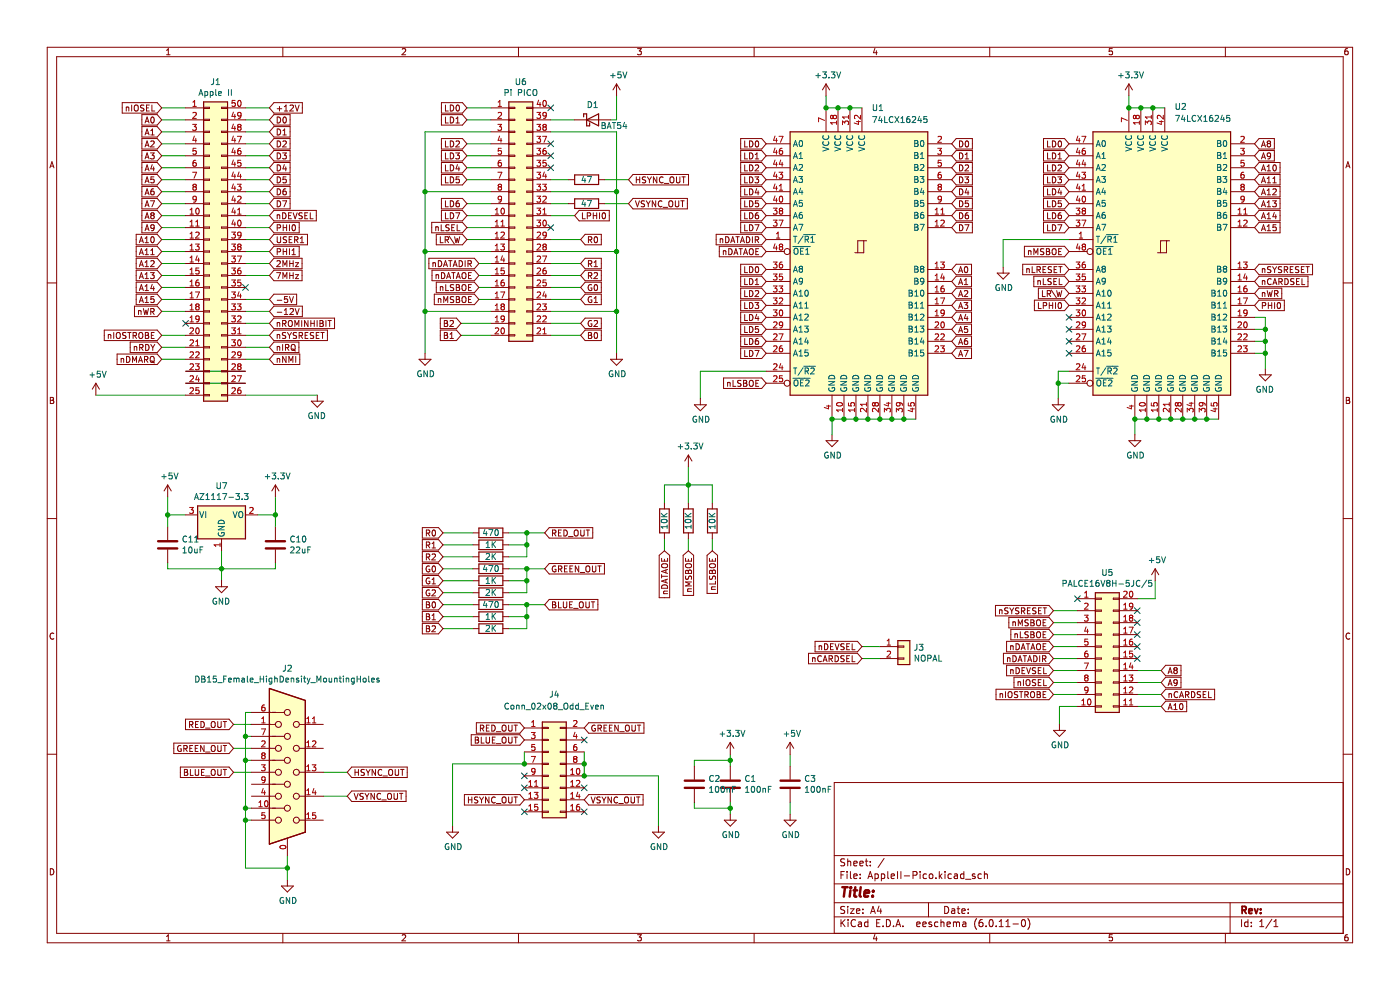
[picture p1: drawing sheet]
<svg xmlns="http://www.w3.org/2000/svg" width="297mm" height="210mm" viewBox="0 0 297 210" stroke-linecap="round" stroke-linejoin="round" font-family="sans-serif">
<path d="M0 0h296.9v210h-296.9z" fill-rule="evenodd" fill="#fff" stroke="#fff" stroke-width=".21"/>
<g fill="none" stroke="#840000" stroke-width=".21">
<path d="M10 10h276.9v190h-276.9zM12 12h272.9v186h-272.9zM35.3 11.6h.8M35.3 10.7l.4-.4v1.3M60 10v2M85.3 10.4l.5-.1 .3 .4-.8 .9h.8M110 10v2M130.8 17.8v2.5M130.8 17.8l-.8 1.3M130.8 17.8l.8 1.3M135.2 10.3h.9l-.5 .5 .4 .1v.6l-.2 .1-.6-.1M160 10v2"/>
<path d="M175.2 17.8v2.5M175.2 17.8l-.7 1.3M175.2 17.8l.8 1.3M185.6 10.3l-.3 .9h.8M185.9 10.7v.9M210 10v2M236 10.3h-.7v.6h.6l.1 .6-.2 .1-.5-.1M239.5 17.8v2.5M239.5 17.8l-.8 1.3M239.5 17.8l.7 1.3M260 10v2M285.9 10.3l-.4 .1-.2 .2v.8l.2 .2 .5-.1-.1-.6-.4-.1-.2 .3"/>
<path d="M10.6 35.6l.4-1.3 .5 1.3M10.7 35.2h.6M25.9 21.8h7.4l1 1.1-1 1.1h-7.4zM26.8 22.7v.8M26.8 22.8h.5v.7M27.9 22.3v1.2M28.5 22.5l.3-.2a.43 .43 0 0 1 .5 .4v.4a.42 .42 0 0 1-.4 .5 .42 .42 0 0 1-.4-.5zM30.1 31.9h3.2l1 1.1-1 1.2h-3.2zM30.1 24.3h3.2l1 1.1-1 1.1h-3.2zM30.1 26.9h3.2l1 1.1-1 1.1h-3.2zM30.1 29.4h3.2l1 1.1-1 1.1h-3.2zM30.1 34.5h3.2l1 1.1-1 1.1h-3.2z"/>
<path d="M30.1 37h3.2l1 1.1-1 1.1h-3.2zM30.1 39.5h3.2l1 1.2-1 1.1h-3.2zM30.5 22.3l-.6 .1v.4l.5 .2 .1 .3-.2 .2h-.5M30.8 33.7l.4-1.3 .4 1.3M30.8 36.2l.4-1.2 .4 1.2M30.8 38.8l.4-1.3 .4 1.3M30.8 26.1l.4-1.3 .4 1.3M30.8 28.6l.4-1.2 .4 1.2M30.8 31.2l.4-1.3 .4 1.3M30.9 33.3h.6M30.9 35.9h.6M30.9 38.4h.6"/>
<path d="M30.9 25.7h.6M30.9 28.3h.6M30.9 30.8h.6M31.1 22.9h.4M31.7 22.3h-.6v1.2h.6M31.9 32.4h.8l-.4 .5 .4 .1v.6l-.2 .1-.6-.1M32 30l.5-.1 .2 .4-.8 .9h.8M32 28.6h.7M32 27.7l.3-.3v1.2M32.1 24.9l.2-.1a.68 .68 0 0 1 .4 .7 .68 .68 0 0 1-.4 .6l-.3-.5zM32.2 22.3v1.2h.6M32.3 34.9l-.3 .9h.8"/>
<path d="M32.6 35.4v.8M32.7 37.5h-.7v.6h.6l.1 .6-.2 .1-.5-.1M39.4 22.9h3.8M39.4 38.1h3.8M39.4 25.4h3.8M39.4 28h3.8M39.4 35.6h3.8M39.4 33h3.8M39.4 30.5h3.8M43.2 32.9h1.3v.3h-1.3zM43.2 38h1.3v.2h-1.3zM43.2 35.5h1.3v.2h-1.3z"/>
<path d="M43.2 30.4h1.3v.2h-1.3zM43.2 27.8h1.3v.3h-1.3zM43.2 25.3h1.3v.3h-1.3zM43.2 22.8h1.3v.2h-1.3zM47 32.9h1.3v.3h-1.3zM47 38h1.3v.2h-1.3zM47 35.5h1.3v.2h-1.3zM47 30.4h1.3v.2h-1.3zM47 27.8h1.3v.3h-1.3zM47 25.3h1.3v.3h-1.3zM47 22.8h1.3v.2h-1.3zM48.3 22.9h3.8"/>
<path d="M48.3 38.1h3.8M48.3 25.4h3.8M48.3 28h3.8M48.3 35.6h3.8M48.3 33h3.8M48.3 30.5h3.8M58.1 31.9h3.4v2.3h-3.4l-.9-1.2zM58.1 34.5h3.4v2.2h-3.4l-.9-1.1zM58.1 37h3.4v2.2h-3.4l-.9-1.1zM58.1 24.3h3.4v2.2h-3.4l-.9-1.1zM58.1 26.9h3.4v2.2h-3.4l-.9-1.1zM58.1 21.8h6v2.2h-6l-.9-1.1z"/>
<path d="M58.1 29.4h3.4v2.2h-3.4l-.9-1.1zM58.1 39.5h3.4v2.3h-3.4l-.9-1.1zM58.8 37.5a.64 .64 0 0 1 .7 .7 .64 .64 0 0 1-.7 .6zM58.8 32.4a.64 .64 0 0 1 .7 .7 .64 .64 0 0 1-.7 .6zM58.8 24.8a.64 .64 0 0 1 .7 .7 .64 .64 0 0 1-.7 .6zM58.8 27.4a.64 .64 0 0 1 .7 .6 .64 .64 0 0 1-.7 .6zM58.8 29.9a.64 .64 0 0 1 .7 .6 .64 .64 0 0 1-.7 .7zM58.8 35a.64 .64 0 0 1 .7 .6 .64 .64 0 0 1-.7 .6zM58.8 23.1h1M59.3 22.6v.9M60 32.4h.7l-.4 .5 .4 .1v.6l-.2 .1-.5-.1M60 28.6h.7"/>
<path d="M60 30l.5-.1 .2 .4-.7 .9h.7M60 27.7l.4-.3v1.2M60.1 24.9l.2-.1a.68 .68 0 0 1 .5 .7 .68 .68 0 0 1-.5 .6l-.3-.5zM60.3 34.9l-.3 .9h.8M60.3 23.5h.7M60.3 22.6l.4-.3v1.2M60.6 35.4v.8M60.7 37.5h-.6l-.1 .6h.6l.1 .6-.2 .1-.5-.1M61.5 22.4l.5-.1 .3 .3-.8 .9h.8M62.6 22.3l.4 1.2 .5-1.2M93.6 31.9h4.5l1 1.1-1 1.2h-4.5zM93.6 34.5h4.5l1 1.1-1 1.1h-4.5z"/>
<path d="M93.6 37h4.5l1 1.1-1 1.1h-4.5zM93.6 24.3h4.5l1 1.1-1 1.1h-4.5zM93.6 21.8h4.5l1 1.1-1 1.1h-4.5zM93.6 29.4h4.5l1 1.1-1 1.1h-4.5zM94.5 32.4v1.3h.6M94.5 37.5v1.3h.6M94.5 24.8v1.3h.6M94.5 22.3v1.2h.6M94.5 29.9v1.3h.6M94.5 35v1.2h.6M95.5 32.4a.64 .64 0 0 1 .8 .7 .64 .64 0 0 1-.8 .6zM95.5 37.5a.64 .64 0 0 1 .8 .7 .64 .64 0 0 1-.8 .6z"/>
<path d="M95.5 24.8a.64 .64 0 0 1 .8 .7 .64 .64 0 0 1-.8 .6zM95.5 22.3a.64 .64 0 0 1 .8 .6 .64 .64 0 0 1-.8 .6zM95.5 29.9a.64 .64 0 0 1 .8 .6 .64 .64 0 0 1-.8 .7zM95.5 35a.64 .64 0 0 1 .8 .6 .64 .64 0 0 1-.8 .6zM96.7 32.4h.8l-.5 .5 .4 .1v.6l-.2 .1-.5-.1M96.7 26.1h.8M96.7 30l.5-.1 .3 .4-.8 .9h.8M96.7 25.2l.4-.4v1.3M96.9 22.4l.1-.1a.68 .68 0 0 1 .5 .6 .68 .68 0 0 1-.5 .6l-.3-.4zM97 34.9l-.3 .9h.8M97.3 35.4v.8M97.4 37.5h-.6l-.1 .6h.6l.1 .6-.2 .1-.5-.1"/>
<path d="M104.1 22.9h3.8M104.1 38.1h3.8M104.1 25.4h3.8M104.1 28h3.8M104.1 35.6h3.8M104.1 33h3.8M104.1 30.5h3.8M107.9 32.9h1.3v.3h-1.3zM107.9 38h1.3v.2h-1.3zM107.9 22.8h1.3v.2h-1.3zM107.9 25.3h1.3v.3h-1.3zM107.9 27.8h1.3v.3h-1.3z"/>
<path d="M107.9 30.4h1.3v.2h-1.3zM107.9 35.5h1.3v.2h-1.3zM111.8 32.9h1.2v.3h-1.2zM111.8 38h1.2v.2h-1.2zM111.8 35.5h1.2v.2h-1.2zM111.8 30.4h1.2v.2h-1.2zM111.8 27.8h1.2v.3h-1.2zM111.8 25.3h1.2v.3h-1.2zM111.8 22.8h1.2v.2h-1.2zM113 22.9h3.8M113 38.1h3.8M113 25.4h3.8"/>
<path d="M113 28h3.8M113 35.6h3.8M113 33h3.8M113 30.5h3.8M120.6 38.1h1.3M121.9 25.4h7.6M127 38.1h1.3M134.3 37h11.8v2.2h-11.8l-1-1.1zM135 37.5v1.3M135 38.1h.7M135.7 37.5v1.3M137 37.6l-.5-.1-.2 .3 .1 .3 .5 .2v.4h-.6"/>
<path d="M137.3 37.5l.5 .7M137.8 38.2v.6M138.2 37.5l-.4 .7M139.3 37.5v1.3l-.7-1.3v1.3M140.7 37.6a.56 .56 0 0 0-.8 .6 .56 .56 0 0 0 .8 .5M140.9 38.9h1M142.2 37.7l.2-.2a.43 .43 0 0 1 .6 .4v.5a.42 .42 0 0 1-.5 .4 .42 .42 0 0 1-.4-.4zM143.5 37.5v1l.3 .3h.2l.2-.3v-1M144.7 37.5h.7M145 37.5v1.3M157.1 31.9h4.5l.9 1.1-.9 1.2h-4.5zM157.1 34.5h4.5l.9 1.1-.9 1.1h-4.5z"/>
<path d="M157.1 37h4.5l.9 1.1-.9 1.1h-4.5zM157.1 29.4h4.5l.9 1.1-.9 1.1h-4.5zM157.1 39.5h4.5l.9 1.2-.9 1.1h-4.5zM158 32.4v1.3h.6M158 37.5v1.3h.6M158 29.9v1.3h.6M158 35v1.2h.6M159 32.4a.64 .64 0 0 1 .7 .7 .64 .64 0 0 1-.7 .6zM159 37.5a.64 .64 0 0 1 .7 .7 .64 .64 0 0 1-.7 .6zM159 29.9a.64 .64 0 0 1 .7 .6 .64 .64 0 0 1-.7 .7zM159 35a.64 .64 0 0 1 .7 .6 .64 .64 0 0 1-.7 .6zM160.2 37.5h.7l-.4 .5 .4 .1v.6l-.2 .1-.5-.1"/>
<path d="M160.2 33.7h.7M160.2 35.1l.5-.1 .2 .3-.7 .9h.7M160.2 32.8l.4-.4v1.3M160.3 30l.2-.1a.68 .68 0 0 1 .5 .6 .68 .68 0 0 1-.5 .7l-.3-.5zM160.5 40l-.3 .9h.8M162.5 38.1h5.1M162.5 35.6h5.1M162.5 33h5.1M162.5 30.5h5.1M175.2 22.9v5.1M177.8 22.9v5.1M180.3 22.9v5.1"/>
<path d="M182.9 22.9v5.1M196.8 38.1h5.1M196.8 35.6h5.1M196.8 33h5.1M196.8 30.5h5.1M202.9 31.9h3.4v2.3h-3.4l-1-1.2zM202.9 34.5h3.4v2.2h-3.4l-1-1.1zM202.9 37h3.4v2.2h-3.4l-1-1.1zM202.9 29.4h3.4v2.2h-3.4l-1-1.1zM202.9 39.5h3.4v2.3h-3.4l-1-1.1zM203.6 29.9a.64 .64 0 0 1 .7 .6 .64 .64 0 0 1-.7 .7zM203.6 32.4a.64 .64 0 0 1 .7 .7 .64 .64 0 0 1-.7 .6z"/>
<path d="M203.6 35a.64 .64 0 0 1 .7 .6 .64 .64 0 0 1-.7 .6zM203.6 37.5a.64 .64 0 0 1 .7 .7 .64 .64 0 0 1-.7 .6zM204.7 37.5h.8l-.4 .5 .3 .1v.6l-.2 .1-.5-.1M204.8 33.7h.7M204.8 35.1l.4-.1 .3 .3-.8 .9h.8M204.8 32.8l.3-.4v1.3M204.9 30l.2-.1a.68 .68 0 0 1 .4 .6 .68 .68 0 0 1-.4 .7l-.3-.5zM205.1 40l-.3 .9h.7M221.4 31.9h4.4l1 1.1-1 1.2h-4.4zM221.4 34.5h4.4l1 1.1-1 1.1h-4.4zM221.4 37h4.4l1 1.1-1 1.1h-4.4zM221.4 29.4h4.4l1 1.1-1 1.1h-4.4z"/>
<path d="M221.4 39.5h4.4l1 1.2-1 1.1h-4.4zM222.2 32.4v1.3h.6M222.2 37.5v1.3h.6M222.2 29.9v1.3h.6M222.2 35v1.2h.6M223.3 32.4a.64 .64 0 0 1 .7 .7 .64 .64 0 0 1-.7 .6zM223.3 37.5a.64 .64 0 0 1 .7 .7 .64 .64 0 0 1-.7 .6zM223.3 29.9a.64 .64 0 0 1 .7 .6 .64 .64 0 0 1-.7 .7zM223.3 35a.64 .64 0 0 1 .7 .6 .64 .64 0 0 1-.7 .6zM224.4 37.5h.8l-.4 .5 .3 .1v.6l-.1 .1-.6-.1M224.5 33.7h.7M224.5 35.1l.5-.1 .2 .3-.8 .9h.8"/>
<path d="M224.5 32.8l.3-.4v1.3M224.6 30l.2-.1a.68 .68 0 0 1 .4 .6 .68 .68 0 0 1-.4 .7l-.3-.5zM224.8 40l-.3 .9h.8M226.8 38.1h5.1M226.8 35.6h5.1M226.8 33h5.1M226.8 30.5h5.1M239.5 22.9v5.1M242 22.9v5.1M244.6 22.9v5.1M247.1 22.9v5.1M261.1 38.1h5"/>
<path d="M261.1 35.6h5M261.1 33h5M261.1 30.5h5M267.1 31.9h3.2v2.3h-3.2l-1-1.2zM267.1 34.5h4.5v2.2h-4.5l-1-1.1zM267.1 37h4.5v2.2h-4.5l-1-1.1zM267.1 29.4h3.2v2.2h-3.2l-1-1.1zM267.1 39.5h4.5v2.3h-4.5l-1-1.1zM267.6 36.2l.4-1.2 .5 1.2M267.6 38.8l.4-1.3 .5 1.3M267.6 33.7l.4-1.3 .5 1.3M267.6 31.2l.4-1.3 .5 1.3"/>
<path d="M267.7 33.3h.6M267.7 35.9h.6M267.7 38.4h.6M267.7 30.8h.6M268.8 38.8h.7M268.8 36.2h.7M268.8 35.3l.4-.3v1.2M268.8 37.9l.4-.4v1.3M269.1 30.4l-.3-.2 .3-.3 .3 .1 .1 .1-.2 .3M269.1 30.4l-.3 .3v.2l.3 .3 .3-.1 .1-.2v-.3l-.2-.2M269.1 30.4h.2M269.5 33l-.2 .2h-.4v-.6l.4-.2 .2 .3v.7l-.2 .2-.4 .1"/>
<path d="M270 38.8h.8M270 37.9l.4-.4v1.3M270.2 35.1l.1-.1a.68 .68 0 0 1 .5 .6 .68 .68 0 0 1-.5 .6l-.3-.4zM285.5 35.6l.4-1.3 .5 1.3M285.6 35.2h.7M28.9 54.8h4.4l1 1.1-1 1.1h-4.4zM28.9 52.2h4.4l1 1.2-1 1.1h-4.4zM28.9 49.7h4.4l1 1.1-1 1.1h-4.4zM28.9 57.3h4.4l1 1.1-1 1.1h-4.4zM28.9 59.9h4.4l1 1.1-1 1.1h-4.4zM29.6 56.6l.4-1.3 .4 1.3M29.6 59.1l.4-1.3 .4 1.3"/>
<path d="M29.6 54l.4-1.2 .4 1.2M29.6 51.5l.4-1.3 .4 1.3M29.7 56.2h.6M29.7 58.7h.6M29.7 53.7h.6M29.7 51.1h.6M30.1 42.1h3.2l1 1.1-1 1.1h-3.2zM30.1 44.6h3.2l1 1.1-1 1.2h-3.2zM30.1 47.2h3.2l1 1.1-1 1.1h-3.2zM30.8 43.9l.4-1.3 .4 1.3M30.8 41.3l.4-1.2 .4 1.2M30.8 48.9l.4-1.2 .4 1.2"/>
<path d="M30.8 50.6l.3-.4v1.3M30.8 46.4l.4-1.3 .4 1.3M30.8 56.6h.7M30.8 54h.7M30.8 51.5h.7M30.8 59.1h.7M30.8 53.1l.3-.3v1.2M30.8 55.7l.3-.4v1.3M30.8 58.2l.3-.4v1.3M30.9 43.5h.6M30.9 41h.6M30.9 48.6h.6"/>
<path d="M30.9 46h.6M31.9 57.8h.8l-.4 .5 .4 .1v.6l-.2 .1-.6-.1M31.9 42.6h.9l-.6 1.3M32 55.4l.5-.1 .2 .4-.8 .9h.8M32 53.1l.3-.3v1.2M32 54h.7M32.1 50.3l.2-.1a.68 .68 0 0 1 .4 .6 .68 .68 0 0 1-.4 .7l-.3-.5zM32.2 45.7l-.2-.3 .2-.3h.3l.2 .3-.2 .3M32.2 45.7l-.2 .2v.3l.2 .2 .4-.1 .1-.1v-.4l-.2-.1M32.2 45.7h.3M32.6 40.1h-.4l-.2 .3v.7l.2 .2 .5-.1-.1-.6-.4-.1-.2 .3M32.7 48.2l-.2 .3-.4-.1-.1-.6 .5-.1 .2 .2v.7l-.2 .3h-.4"/>
<path d="M39.4 55.9h3.8M39.4 53.4h3.8M39.4 50.8h3.8M39.4 45.7h3.8M39.4 48.3h3.8M39.4 58.4h3.8M39.4 43.2h3.8M39.4 40.7h3.8M43.2 40.5h1.3v.3h-1.3zM43.2 43.1h1.3v.2h-1.3zM43.2 58.3h1.3v.3h-1.3zM43.2 45.6h1.3v.3h-1.3z"/>
<path d="M43.2 48.2h1.3v.2h-1.3zM43.2 55.8h1.3v.2h-1.3zM43.2 53.2h1.3v.3h-1.3zM43.2 50.7h1.3v.2h-1.3zM47 40.5h1.3v.3h-1.3zM47 43.1h1.3v.2h-1.3zM47 58.3h1.3v.3h-1.3zM47 45.6h1.3v.3h-1.3zM47 48.2h1.3v.2h-1.3zM47 55.8h1.3v.2h-1.3zM47 53.2h1.3v.3h-1.3zM47 50.7h1.3v.2h-1.3z"/>
<path d="M48.3 55.9h3.8M48.3 53.4h3.8M48.3 50.8h3.8M48.3 45.7h3.8M48.3 48.3h3.8M48.3 58.4h3.8M48.3 43.2h3.8M48.3 40.7h3.8M58.1 42.1h3.4v2.2h-3.4l-.9-1.1zM58.1 47.2h5.4v2.2h-5.4l-.9-1.1zM58.1 44.6h9v2.3h-9l-.9-1.2zM58.1 54.8h6v2.2h-6l-.9-1.1z"/>
<path d="M58.1 57.3h6v2.2h-6l-.9-1.1zM58.1 52.2h5.4v2.3h-5.4l-.9-1.1zM58.1 49.7h7.1v2.2h-7.1l-.9-1.1zM58.7 57.8h.8l-.5 1.3M58.7 55.4l.5-.1 .3 .4-.8 .9h.8M58.8 42.6a.64 .64 0 0 1 .7 .6 .64 .64 0 0 1-.7 .7zM58.8 40.1a.64 .64 0 0 1 .7 .6 .64 .64 0 0 1-.7 .6zM58.8 48.3h.6l.1-.5-.7-.1v1.2M58.8 45.6v.8M58.8 50.2v1l.2 .3h.3l.2-.3v-1M58.8 53.4h.6l.1-.5-.7-.1v1.2M58.8 45.7l.5-.1 .1 .8"/>
<path d="M60 45.1a.64 .64 0 0 1 .7 .7 .64 .64 0 0 1-.7 .6zM60 42.6h.8l-.5 1.3M60 56.6v-1.3l.4 .9 .5-.9v1.3M60 59.1v-1.3l.4 .9 .5-.9v1.3M60.1 47.7v1.2M60.1 52.8v1.2M60.1 53.4h.7M60.1 48.3h.7M60.6 40.1h-.3l-.2 .3-.1 .7 .3 .2 .4-.1-.1-.6-.3-.1-.3 .3M60.8 50.3l-.5-.1-.2 .3 .1 .3 .5 .2v.4h-.6M60.8 47.7v1.2M60.8 52.8v1.2"/>
<path d="M61.2 45.7h.4M61.3 50.8h.5M61.4 47.7v1.2M61.4 52.8v1.2M61.5 55.3v1.3M61.5 57.8v1.3M61.5 55.9h.7M61.5 58.4h.7M61.8 45.1h-.6v1.3h.6M62 54h.7M62 53.1l.3-.3v1.2M62 50.2h-.7v1.3h.7"/>
<path d="M62.1 47.8l.2-.1a.68 .68 0 0 1 .4 .6 .68 .68 0 0 1-.4 .6l-.3-.4zM62.2 55.3v1.3M62.2 57.8v1.3M62.2 45.1l.4 1.3 .4-1.3M62.5 50.9l.6-.1 .1-.5-.7-.1v1.3M62.7 55.7h.6l-.6 .9h.6M62.7 58.3h.6l-.6 .8h.6M62.8 50.9l.4 .6M63.7 50.6l.4-.4v1.3M63.7 51.5h.7M64.1 45.2l-.5-.1-.2 .3 .1 .3 .6 .2v.4h-.7M64.7 45.7h.4"/>
<path d="M65.3 45.1h-.6v1.3h.6M65.8 45.1v1.3h.6M91 54.8h9.6l1 1.1-1 1.1h-9.6zM91.6 47.2h6.5l1 1.1-1 1.1h-6.5zM91.6 57.3h9l1 1.1-1 1.1h-9zM91.8 55.8h.5l.1 .8M91.8 55.7v.9M92.4 48.2h.5l.1 .7M92.4 48.1v.8M92.5 58.4l.5-.1 .1 .8M92.5 58.3v.8M92.6 49.7h5.5l1 1.1-1 1.1h-5.5z"/>
<path d="M92.6 59.9h8l1 1.1-1 1.1h-8zM93 55.3a.64 .64 0 0 1 .7 .6 .64 .64 0 0 1-.7 .7zM93.4 50.2v1.3h.6M93.6 47.7v1.2h.6M93.6 42.1h4.5l1 1.1-1 1.1h-4.5zM93.6 44.6h4.5l1 1.1-1 1.2h-4.5zM93.7 57.8a.64 .64 0 0 1 .7 .7 .64 .64 0 0 1-.7 .6zM94.1 56.6l.4-1.3 .4 1.3M94.2 56.2h.6M94.4 50.9l.6-.1 .1-.5-.7-.1v1.3M94.5 45.1v1.3h.6M94.5 42.6v1.3h.6"/>
<path d="M94.7 59.1l.5-1.3 .4 1.3M94.7 50.9l.5 .6M94.9 58.7h.6M95.2 55.3h.7M95.3 47.7l-.7 .1v.4l.6 .2 .1 .3-.3 .2h-.4M95.3 50.1l1.1 1.6M95.5 42.6a.64 .64 0 0 1 .8 .6 .64 .64 0 0 1-.8 .7zM95.5 45.1a.64 .64 0 0 1 .8 .7 .64 .64 0 0 1-.8 .6zM95.5 55.3v1.3M95.8 48.3h.5M95.8 57.8h.8M96.1 56.6l.5-1.3 .4 1.3"/>
<path d="M96.2 57.8v1.3M96.3 56.2h.6M96.4 47.7h-.6v1.2h.6M96.4 50.2l.3 1.3 .3-.9 .2 .9 .3-1.3M96.7 45.1h.8l-.5 1.3M96.8 59.1l.4-1.3 .4 1.3M96.9 58.7h.6M97 47.7v1.2h.6M97.3 42.6l-.3 .1-.2 .2-.1 .7 .3 .3 .4-.2-.1-.6h-.3l-.3 .2M97.4 55.3a.64 .64 0 0 1 .7 .6 .64 .64 0 0 1-.7 .7zM98.1 58l.2-.2a.43 .43 0 0 1 .6 .5v.4a.42 .42 0 0 1-.5 .4 .42 .42 0 0 1-.4-.4zM98.7 55.3v1.3"/>
<path d="M99.3 56l.6-.1v-.5l-.6-.1v1.3M99.4 58.4h.4M99.6 56l.4 .6M100 57.8h-.6v1.3h.6M104.1 55.9h3.8M104.1 53.4h3.8M104.1 50.8h3.8M104.1 45.7h3.8M104.1 48.3h3.8M104.1 58.4h3.8M104.1 43.2h3.8M104.1 40.7h3.8"/>
<path d="M107.9 40.5h1.3v.3h-1.3zM107.9 43.1h1.3v.2h-1.3zM107.9 58.3h1.3v.3h-1.3zM107.9 45.6h1.3v.3h-1.3zM107.9 48.2h1.3v.2h-1.3zM107.9 50.7h1.3v.2h-1.3zM107.9 53.2h1.3v.3h-1.3zM107.9 55.8h1.3v.2h-1.3zM111.8 40.5h1.2v.3h-1.2zM111.8 43.1h1.2v.2h-1.2zM111.8 58.3h1.2v.3h-1.2zM111.8 45.6h1.2v.3h-1.2z"/>
<path d="M111.8 48.2h1.2v.2h-1.2zM111.8 55.8h1.2v.2h-1.2zM111.8 53.2h1.2v.3h-1.2zM111.8 50.7h1.2v.2h-1.2zM113 55.9h3.8M113 53.4h3.8M113 50.8h3.8M113 45.7h3.8M113 48.3h3.8M113 58.4h3.8M113 43.2h3.8M113 40.7h3.8"/>
<path d="M120.6 43.2h1.3M122.9 44.6h6.4v2.3h-6.4l-1-1.2zM123.6 45.1v1.3h.6M124.1 54.8h3.5v2.2h-3.5l-.9-1.1zM124.1 49.7h3.5v2.2h-3.5l-.9-1.1zM124.1 57.3h3.5v2.2h-3.5l-.9-1.1zM124.1 59.9h3.5v2.2h-3.5l-.9-1.1zM124.6 45.8l.6-.1 .1-.4-.7-.2v1.3M124.8 56l.6-.1 .1-.5-.7-.1v1.3M124.8 50.9l.6-.1 .1-.5-.7-.1v1.3M124.8 58.5l.6-.1 .1-.4-.7-.2v1.3M125.1 58.5l.5 .6"/>
<path d="M125.1 50.9l.5 .6M125.1 56l.5 .6M125.9 45.7h.7M125.9 45.1v1.3M126 58l.5-.2 .3 .4-.8 .9h.8M126 56.6h.8M126 55.7l.4-.4v1.3M126.2 50.3l.1-.1a.68 .68 0 0 1 .5 .6 .68 .68 0 0 1-.5 .7l-.3-.5zM126.6 45.1v1.3M127 43.2h1.3M127.2 45.1v1.3M127.9 45.3l.1-.2a.68 .68 0 0 1 .5 .7 .68 .68 0 0 1-.5 .6l-.3-.5z"/>
<path d="M134.3 42.1h11.5v2.2h-11.5l-1-1.1zM134.8 42.6l.4 1.3 .5-1.3M136.7 42.7l-.4-.1-.3 .2 .1 .3 .6 .3v.3l-.7 .1M137.1 42.6l.4 .7M137.5 43.3v.6M138 42.6l-.5 .7M139.1 42.6v1.3l-.7-1.3v1.3M140.4 42.7a.56 .56 0 0 0-.8 .5 .56 .56 0 0 0 .8 .5M140.7 44h.9M141.9 42.8l.3-.2a.43 .43 0 0 1 .5 .4v.4a.42 .42 0 0 1-.4 .5 .42 .42 0 0 1-.4-.5zM143.3 42.6v1l.2 .3h.3l.2-.3v-1M144.4 42.6h.7"/>
<path d="M144.8 42.6v1.3M151.9 49.7h9.7l.9 1.1-.9 1.1h-9.7zM152.6 52.2h9l.9 1.2-.9 1.1h-9zM152.8 50.6v.9M152.8 50.8l.5-.1v.8M153.5 53.2v.8M153.5 53.3l.4-.1 .1 .8M153.9 50.2a.64 .64 0 0 1 .8 .6 .64 .64 0 0 1-.8 .7zM154.6 52.8a.64 .64 0 0 1 .7 .6 .64 .64 0 0 1-.7 .6zM155 51.5l.4-1.3 .5 1.3M155.1 51.1h.6M155.7 54l.4-1.2 .4 1.2"/>
<path d="M155.8 53.7h.6M156.1 50.2h.7M156.5 50.2v1.3M156.8 52.8h.7M157.1 51.5l.4-1.3 .4 1.3M157.1 42.1h4.5l.9 1.1-.9 1.1h-4.5zM157.1 47.2h4.5l.9 1.1-.9 1.1h-4.5zM157.1 44.6h4.5l.9 1.1-.9 1.2h-4.5zM157.1 56.1h4.5l.9 1.1-.9 1.1h-4.5zM157.1 58.6h4.5l.9 1.1-.9 1.1h-4.5zM157.1 52.8v1.2M157.2 51.1h.6"/>
<path d="M157.7 54l.5-1.2 .4 1.2M157.9 53.7h.6M158 40.1v1.2h.6M158 47.7v1.2h.6M158 45.1v1.3h.6M158 42.6v1.3h.6M158 56.6v1.2h.6M158 59.1v1.3h.6M158.3 50.2a.64 .64 0 0 1 .8 .6 .64 .64 0 0 1-.8 .7zM159 42.6a.64 .64 0 0 1 .7 .6 .64 .64 0 0 1-.7 .7zM159 40.1a.64 .64 0 0 1 .7 .6 .64 .64 0 0 1-.7 .6zM159 47.7a.64 .64 0 0 1 .7 .6 .64 .64 0 0 1-.7 .6z"/>
<path d="M159 45.1a.64 .64 0 0 1 .7 .7 .64 .64 0 0 1-.7 .6zM159 56.6a.64 .64 0 0 1 .7 .6 .64 .64 0 0 1-.7 .6zM159 52.9l.3-.1a.43 .43 0 0 1 .5 .4v.4a.42 .42 0 0 1-.4 .4 .42 .42 0 0 1-.4-.4zM159 59.1a.64 .64 0 0 1 .7 .6 .64 .64 0 0 1-.7 .7zM159.6 50.2v1.3M160.2 47.7h.8l-.5 1.2M160.2 50.9l.6-.1 .1-.5-.7-.1v1.3M160.2 59.5l.4-.4v1.3M160.3 56.7l.2-.1a.68 .68 0 0 1 .5 .6 .68 .68 0 0 1-.5 .6l-.3-.5zM160.3 53.4h.5M160.5 50.9l.4 .6M160.8 45.1l-.3 .1-.2 .2-.1 .8 .3 .2 .4-.1-.1-.6-.3-.1-.3 .3"/>
<path d="M160.8 40.5v.8M160.9 42.6h-.6l-.1 .6 .6-.1 .1 .6-.2 .2-.5-.2M160.9 52.8h-.6v1.2h.6M162.5 53.4h3.8M162.5 50.8h5.1M162.5 45.7h5.1M162.5 48.3h5.1M162.5 57.2h5.1M162.5 59.7h5.1M162.5 43.2h5.1M162.5 40.7h5.1M183.2 51.1v2.5h-1.9"/>
<path d="M183.9 51.1h-1.9v2.5M196.8 45.7h5.1M196.8 48.3h5.1M196.8 57.2h5.1M196.8 59.7h5.1M196.8 43.2h5.1M196.8 40.7h5.1M202.9 42.1h3.4v2.2h-3.4l-1-1.1zM202.9 47.2h3.4v2.2h-3.4l-1-1.1zM202.9 44.6h3.4v2.3h-3.4l-1-1.2zM202.9 56.1h3.2v2.2h-3.2l-1-1.1zM202.9 58.6h3.2v2.2h-3.2l-1-1.1z"/>
<path d="M203.4 57.8l.4-1.2 .4 1.2M203.5 57.5h.6M203.6 40.1a.64 .64 0 0 1 .7 .6 .64 .64 0 0 1-.7 .6zM203.6 42.6a.64 .64 0 0 1 .7 .6 .64 .64 0 0 1-.7 .7zM203.6 45.1a.64 .64 0 0 1 .7 .7 .64 .64 0 0 1-.7 .6zM203.6 47.7a.64 .64 0 0 1 .7 .6 .64 .64 0 0 1-.7 .6zM204.6 59.5l.3-.4v1.3M204.7 47.7h.8l-.5 1.2M204.7 56.7l.2-.1a.68 .68 0 0 1 .4 .6 .68 .68 0 0 1-.4 .6l-.3-.5zM205.4 45.1l-.4 .1-.2 .2v.8l.2 .2 .4-.1v-.6l-.4-.1-.2 .3M205.4 40.5v.8M205.4 42.6h-.6v.6l.6-.1v.6l-.2 .2-.4-.2"/>
<path d="M211.5 57.9h2.6l-1.3 1.3zM212.8 56.7v1.2M217 56.1h8.8l1 1.1-1 1.1h-8.8zM217.3 52.2h8.5l1 1.2-1 1.1h-8.5zM217.8 57v.8M217.8 57.1l.5-.1 .1 .8M218.2 53.3l.5-.1v.8M218.2 53.2v.8M219 56.6v1.2h.6M219.3 58.6h6.5l1 1.1-1 1.1h-6.5zM219.3 54v-1.2l.5 .9 .4-.9v1.2M220 57.2h.6l.1-.5-.7-.1v1.2"/>
<path d="M220.2 59.6h.5v.8M220.2 59.5v.9M220.3 57.2l.4 .6M221.3 57.2h.4M221.3 59.1v1.3h.6M221.4 42.1h4.4l1 1.1-1 1.1h-4.4zM221.4 47.2h4.4l1 1.1-1 1.1h-4.4zM221.4 44.6h4.4l1 1.1-1 1.2h-4.4zM221.4 52.8l-.6 .1v.3l.5 .3 .1 .3-.2 .2h-.5M221.9 56.6h-.6v1.2h.6M222 52.8h.4l.3 .2-.3 .4 .3 .1v.3l-.2 .2h-.5zM222 53.4h.4"/>
<path d="M222.2 40.1v1.2h.6M222.2 47.7v1.2h.6M222.2 45.1v1.3h.6M222.2 42.6v1.3h.6M223 59.2h-.6v.4l.5 .2 .1 .3-.2 .3-.5-.1M223.1 56.6l-.7 .1v.3l.6 .3 .1 .3-.3 .2h-.4M223.3 42.6a.64 .64 0 0 1 .7 .6 .64 .64 0 0 1-.7 .7zM223.3 40.1a.64 .64 0 0 1 .7 .6 .64 .64 0 0 1-.7 .6zM223.3 47.7a.64 .64 0 0 1 .7 .6 .64 .64 0 0 1-.7 .6zM223.3 45.1a.64 .64 0 0 1 .7 .7 .64 .64 0 0 1-.7 .6zM223.3 52.9l.2-.1a.43 .43 0 0 1 .5 .4v.4a.42 .42 0 0 1-.4 .4 .42 .42 0 0 1-.4-.4zM223.6 59.7h.4"/>
<path d="M223.6 57.2h.4M224.2 59.1h-.6v1.3h.6M224.2 56.6h-.6v1.2h.6M224.4 47.7h.9l-.6 1.2M224.6 56.6h.7M224.6 53.4h.4M224.7 59.1v1.3h.6M225 56.6v1.2M225.1 45.1l-.4 .1-.2 .2v.8l.2 .2 .4-.1v-.6l-.4-.1-.2 .3M225.1 40.5v.8M225.1 42.6h-.6v.6l.6-.1v.6l-.1 .2-.5-.2M225.2 52.8h-.6v1.2h.6"/>
<path d="M226.8 53.4h3.8M226.8 50.8h5.1M226.8 45.7h5.1M226.8 48.3h5.1M226.8 57.2h5.1M226.8 59.7h5.1M226.8 43.2h5.1M226.8 40.7h5.1M247.5 51.1v2.5h-1.9M248.1 51.1h-1.9v2.5M261.1 45.7h5M261.1 48.3h5"/>
<path d="M261.1 57.2h5M261.1 59.7h5M261.1 43.2h5M261.1 40.7h5M267.1 42.1h4.5v2.2h-4.5l-1-1.1zM267.1 47.2h4.5v2.2h-4.5l-1-1.1zM267.1 44.6h4.5v2.3h-4.5l-1-1.2zM267.1 56.1h11.3v2.2h-11.3l-1-1.1zM267.1 58.6h10.4v2.2h-10.4l-1-1.1zM267.6 46.4l.4-1.3 .5 1.3M267.6 43.9l.4-1.3 .5 1.3M267.6 48.9l.4-1.2 .5 1.2"/>
<path d="M267.6 41.3l.4-1.2 .5 1.2M267.7 43.5h.6M267.7 41h.6M267.7 48.6h.6M267.7 46h.6M267.8 57v.8M267.8 59.5v.9M267.8 57.1l.5-.1v.8M267.8 59.6h.5v.8M268.8 41.3h.7M268.8 48.9h.7M268.8 46.4h.7"/>
<path d="M268.8 43.9h.7M268.8 40.4l.4-.3v1.2M268.8 43l.4-.4v1.3M268.8 45.5l.4-.4v1.3M268.8 48l.4-.3v1.2M269.6 56.6l-.7 .1v.3l.6 .3 .1 .3-.2 .2h-.5M269.7 59.2a.56 .56 0 0 0-.8 .5 .56 .56 0 0 0 .8 .5M270 42.6h.8l-.5 .5 .4 .1v.5l-.2 .2-.5-.2M270 56.6l.4 .6M270 40.2l.5-.1 .3 .3-.8 .9h.8M270.3 45.1l-.3 .9h.8M270.4 57.2v.6"/>
<path d="M270.6 45.6v.8M270.7 47.7h-.6l-.1 .6 .6-.1 .1 .6-.2 .1-.5-.1M270.8 56.6l-.4 .6M271.3 59.8l.6-.1 .1-.5-.7-.1v1.3M271.6 59.8l.4 .6M271.9 56.6l-.7 .1v.3l.6 .3 .1 .3-.2 .2h-.5M272.5 57.2h.6v-.5l-.6-.1v1.2M272.6 59.1a.64 .64 0 0 1 .7 .6 .64 .64 0 0 1-.7 .7zM272.8 57.2l.4 .6M273.7 57.2h.4M274.3 56.6h-.6v1.2h.6M274.5 59.2h-.7v.4l.6 .2 .1 .3-.2 .3-.5-.1"/>
<path d="M275.1 59.7h.4M275.5 56.6l-.6 .1v.3l.5 .3 .1 .3-.2 .2h-.5M275.7 59.1h-.6v1.3h.6M276.1 57.2h.4M276.2 59.1v1.3h.6M276.7 56.6h-.6v1.2h.6M277 56.6h.8M277.4 56.6v1.2M10 60h2M22.1 70h11.2l1 1.1-1 1.1h-11.2zM23 71.1l.5-.1v.8M23 71v.8"/>
<path d="M24.1 70.5v1.3M24.8 75.1h8.5l1 1.1-1 1.1h-8.5zM24.9 70.6l.1-.1a.43 .43 0 0 1 .5 .5v.4a.42 .42 0 0 1-.4 .4 .42 .42 0 0 1-.4-.4zM25.7 76.2l.5-.1v.8M25.7 76v.9M26.7 70.6h-.6v.4l.5 .3 .1 .3-.2 .2-.5-.1M26.8 75.6a.64 .64 0 0 1 .8 .6 .64 .64 0 0 1-.8 .7zM27.1 70.5h.7M27.5 70.5v1.3M27.6 72.6h5.7l1 1.1-1 1.1h-5.7zM28.1 76.9v-1.3l.4 .9 .5-.9v1.3M28.2 71.2l.6-.1 .1-.5-.7-.1v1.3"/>
<path d="M28.5 73.5v.8M28.5 73.6h.5v.7M28.5 64.9h4.8l1 1.2-1 1.1h-4.8zM28.5 71.2l.5 .6M28.9 62.4h4.4l1 1.1-1 1.1h-4.4zM29.4 66l.5-.1v.8M29.4 76.9l.4-1.3 .4 1.3M29.4 65.9v.8M29.5 70.7l.2-.2a.43 .43 0 0 1 .6 .5v.4a.42 .42 0 0 1-.4 .4 .42 .42 0 0 1-.5-.4zM29.5 76.5h.6M29.6 64.2l.4-1.3 .4 1.3M29.6 61.6l.4-1.2 .4 1.2"/>
<path d="M29.6 73.7h.6l.1-.5-.7-.1v1.2M29.7 63.8h.6M29.7 61.3h.6M29.9 73.7l.5 .6M30.4 65.4l.3 1.3 .3-.9 .2 .9 .3-1.3M30.7 76.3l.6-.1v-.5l-.6-.1v1.3M30.8 64.2h.7M30.8 61.6h.7M30.8 60.7l.3-.3v1.2M30.8 63.3l.3-.4v1.3M30.8 70.5h.5l.2 .3-.2 .3 .2 .2 .1 .3-.3 .2h-.5zM30.8 71.1h.5"/>
<path d="M30.9 73.1a.64 .64 0 0 1 .7 .6 .64 .64 0 0 1-.7 .6zM31 76.3l.4 .6M31.9 75.8l.3-.2a.43 .43 0 0 1 .5 .4v.5a.42 .42 0 0 1-.4 .4 .42 .42 0 0 1-.4-.4zM32 66.1h.6l.1-.5-.7-.2v1.3M32 73.1l.4 .6M32.1 71.1h.4M32.1 76.6l.7 .4M32.3 60.3l-.3 .9h.8M32.3 66.1l.4 .6M32.4 73.7v.6M32.6 60.8v.8M32.7 62.9h-.7v.6h.6l.1 .6-.2 .1-.5-.1"/>
<path d="M32.7 70.5h-.6v1.3h.6M32.8 73.1l-.4 .6M39.4 71.1h3.8M39.4 68.6h3.8M39.4 63.5h3.8M39.4 61h3.8M39.4 66.1h3.8M39.4 73.7h3.8M39.4 76.2h3.8M39.4 78.8h3.8M43.2 63.4h1.3v.2h-1.3zM43.2 68.5h1.3v.2h-1.3z"/>
<path d="M43.2 60.8h1.3v.3h-1.3zM43.2 65.9h1.3v.3h-1.3zM43.2 71h1.3v.3h-1.3zM43.2 73.5h1.3v.3h-1.3zM43.2 76.1h1.3v.2h-1.3zM43.2 78.6h1.3v.3h-1.3zM47 63.4h1.3v.2h-1.3zM47 68.5h1.3v.2h-1.3zM47 60.8h1.3v.3h-1.3zM47 65.9h1.3v.3h-1.3zM47 71h1.3v.3h-1.3zM47 78.6h1.3v.3h-1.3z"/>
<path d="M47 76.1h1.3v.2h-1.3zM47 73.5h1.3v.3h-1.3zM48.3 71.1h3.8M48.3 68.6h3.8M48.3 63.5h3.8M48.3 61h3.8M48.3 66.1h3.8M48.3 73.7h3.8M48.3 76.2h3.8M48.3 78.8h3.8M58.1 64.9h6v2.3h-6l-.9-1.1zM58.1 62.4h4.8v2.2h-4.8l-.9-1.1z"/>
<path d="M58.1 70h11.4v2.2h-11.4l-.9-1.1zM58.1 67.5h12.9v2.2h-12.9l-.9-1.1zM58.1 72.6h5.3v2.2h-5.3l-.9-1.1zM58.1 75.1h5.5v2.2h-5.5l-.9-1.1zM58.8 68.4v.9M58.8 71v.8M58.8 73.5v.8M58.8 76v.9M58.8 68.5h.5l.1 .8M58.8 71.1l.5-.1 .1 .8M58.8 73.6h.5l.1 .7M58.8 76.2l.5-.1 .1 .8"/>
<path d="M58.8 66.2h1M58.8 63.7h1M60 68.7l.6-.1v-.5l-.6-.1v1.3M60 73.1v1.2M60.3 68.7l.4 .6M60.3 65.8l.4-.4v1.3M60.3 66.7h.7M60.6 73.7h.6v-.5l-.6-.1v1.2M60.6 70.6h-.6v.4l.5 .3 .1 .3-.2 .2-.5-.1M60.7 75.6v1.3l-.7-1.3v1.3M60.9 73.7l.4 .6M61 62.9h-.6l-.1 .6h.6l.1 .6-.2 .1-.5-.1"/>
<path d="M61 70.5l.4 .7M61.2 68.2l.3-.2a.43 .43 0 0 1 .5 .4v.4a.42 .42 0 0 1-.4 .5 .42 .42 0 0 1-.4-.5zM61.3 76.9v-1.3l.4 .9 .4-.9v1.3M61.4 71.2v.6M61.4 62.9l.4 1.3 .5-1.3M61.5 65.6l.5-.2 .3 .4-.8 .9h.8M61.8 70.5l-.4 .7M61.8 73.2l.3-.1a.43 .43 0 0 1 .5 .4v.4a.42 .42 0 0 1-.4 .5 .42 .42 0 0 1-.4-.5zM62 74l.7 .5M62.6 69.3v-1.3l.4 .9 .4-.9v1.3M62.6 65.4l.4 1.3 .5-1.3M62.7 75.6v1.3"/>
<path d="M62.9 70.6h-.6v.4l.5 .3 .1 .3-.2 .2-.5-.1M63.5 71.2l.6-.1v-.5l-.6-.1v1.3M63.8 71.2l.4 .6M64 68v1.3M64.7 71.1h.5M65.3 70.5h-.6v1.3h.6M65.3 68v1.3l-.7-1.3v1.3M65.9 68v1.3M65.9 68.6h.8M66.5 70.6h-.6v.4l.5 .3 .1 .3-.2 .2-.5-.1M66.7 68v1.3M67.1 71.1h.4"/>
<path d="M67.3 68v1.3M67.7 70.5h-.6v1.3h.6M67.9 68h.4l.2 .2-.2 .4 .2 .1 .1 .3-.2 .3h-.5zM67.9 68.6h.4M68.1 70.5h.7M68.4 70.5v1.3M69.1 68v1.3M69.6 68h.7M69.9 68v1.3M88.9 76.2h2.5l-1.2 1.3zM90.2 74.9v1.3M92.1 62.4h8.5l1 1.1-1 1.1h-8.5z"/>
<path d="M93 63.3v.9M93 63.5l.5-.1v.8M93.4 70h3.4l1 1.1-1 1.1h-3.4zM93.4 67.5h3.4l1 1.1-1 1.1h-3.4zM93.4 60.9h.5l.1 .7M93.4 60.8v.8M94.1 64.2v-1.3l.5 .9 .4-.9v1.3M94.3 68h.4l.2 .2-.2 .4 .2 .1 .1 .3-.3 .3h-.4zM94.3 70.5h.4l.2 .3-.2 .3 .2 .2 .1 .3-.3 .2h-.4zM94.3 71.1h.4M94.3 68.6h.4M94.6 60.4v1.2h.6"/>
<path d="M95.5 71.8h.7M95.5 68.1l.5-.1 .2 .4-.8 .9h.8M95.5 70.9l.3-.4v1.3M96.3 60.4l-.7 .1v.4l.5 .2 .2 .3-.3 .2h-.5M96.3 63h-.7v.4l.5 .2 .2 .3-.3 .3-.5-.1M96.8 60.4h.4l.3 .2-.3 .4 .3 .1v.3l-.2 .2h-.5zM96.8 62.9h.4l.3 .3-.3 .3 .3 .1v.3l-.2 .3h-.5zM96.8 63.5h.4M96.8 61h.4M98.1 63.1l.2-.2a.43 .43 0 0 1 .6 .4v.5a.42 .42 0 0 1-.5 .4 .42 .42 0 0 1-.4-.4zM98.1 60.6l.2-.2a.43 .43 0 0 1 .6 .4v.4a.42 .42 0 0 1-.5 .5 .42 .42 0 0 1-.4-.5zM99.4 63.5h.4"/>
<path d="M99.4 61h.4M100 62.9h-.6v1.3h.6M100 60.4h-.6v1.2h.6M104.1 71.1h3.8M104.1 68.6h3.8M104.1 63.5h3.8M104.1 61h3.8M104.1 66.1h3.8M107.9 63.4h1.3v.2h-1.3zM107.9 68.5h1.3v.2h-1.3zM107.9 60.8h1.3v.3h-1.3zM107.9 65.9h1.3v.3h-1.3z"/>
<path d="M107.9 71h1.3v.3h-1.3zM111.8 63.4h1.2v.2h-1.2zM111.8 68.5h1.2v.2h-1.2zM111.8 60.8h1.2v.3h-1.2zM111.8 65.9h1.2v.3h-1.2zM111.8 71h1.2v.3h-1.2zM113 71.1h3.8M113 68.6h3.8M113 63.5h3.8M113 61h3.8M113 66.1h3.8M124.1 62.4h3.5v2.2h-3.5l-.9-1.1z"/>
<path d="M124.1 70h3.5v2.2h-3.5l-.9-1.1zM124.1 67.5h3.5v2.2h-3.5l-.9-1.1zM124.8 70.5h.5l.2 .3-.2 .3 .2 .2 .1 .3-.3 .2h-.5zM124.8 71.1h.5M125.5 63a.58 .58 0 0 0-.7 .6 .58 .58 0 0 0 .8 .5v-.5h-.3M125.5 68a.58 .58 0 0 0-.7 .6 .58 .58 0 0 0 .8 .5v-.4h-.3M125.5 60.4a.58 .58 0 0 0-.7 .6 .58 .58 0 0 0 .8 .5v-.4h-.3M126 64.2h.8M126 68.1l.5-.1 .3 .4-.8 .9h.8M126 63.3l.4-.4v1.3M126.2 60.5l.1-.1a.68 .68 0 0 1 .5 .6 .68 .68 0 0 1-.5 .6l-.3-.4zM126.2 70.6l.1-.1a.68 .68 0 0 1 .5 .7 .68 .68 0 0 1-.5 .6l-.3-.5z"/>
<path d="M129.5 76.2h2.6l-1.3 1.3zM130.8 74.9v1.3M157.1 63.7h4.5l.9 1.1-.9 1.1h-4.5zM157.1 61.1h4.5l.9 1.1-.9 1.2h-4.5zM157.1 68.8h4.5l.9 1.1-.9 1.1h-4.5zM157.1 66.2h4.5l.9 1.1-.9 1.1h-4.5zM157.1 71.3h4.5l.9 1.1-.9 1.1h-4.5zM157.1 73.8h4.5l.9 1.1-.9 1.2h-4.5zM158 64.2v1.2h.6M158 61.6v1.3h.6M158 69.3v1.2h.6M158 66.7v1.3h.6"/>
<path d="M158 71.8v1.3h.6M158 74.3v1.3h.6M159 66.7a.64 .64 0 0 1 .7 .7 .64 .64 0 0 1-.7 .6zM159 64.2a.64 .64 0 0 1 .7 .6 .64 .64 0 0 1-.7 .6zM159 61.6a.64 .64 0 0 1 .7 .7 .64 .64 0 0 1-.7 .6zM159 71.8a.64 .64 0 0 1 .7 .6 .64 .64 0 0 1-.7 .7zM159 69.3a.64 .64 0 0 1 .7 .6 .64 .64 0 0 1-.7 .6zM159 74.3a.64 .64 0 0 1 .7 .7 .64 .64 0 0 1-.7 .6zM160.2 64.2h.7l-.4 .5 .4 .1v.5l-.2 .1-.5-.1M160.2 74.3h.8l-.5 1.3M160.2 61.8l.5-.2 .2 .4-.7 .9h.7M160.2 60.4h.7"/>
<path d="M160.5 66.7l-.3 .9h.8M160.8 71.8l-.3 .1-.2 .2-.1 .7 .3 .3 .4-.2-.1-.6h-.3l-.3 .2M160.8 67.1v.9M160.9 69.3h-.6l-.1 .6 .6-.1 .1 .6-.2 .1-.5-.1M162.5 64.8h5.1M162.5 78.8h5.1M162.5 62.2h5.1M162.5 67.3h5.1M162.5 69.9h5.1M162.5 72.4h5.1M162.5 74.9h5.1M196.8 64.8h5.1"/>
<path d="M196.8 62.2h5.1M196.8 67.3h5.1M196.8 69.9h5.1M196.8 72.4h5.1M196.8 74.9h5.1M202.9 63.7h3.2v2.2h-3.2l-1-1.1zM202.9 61.1h3.2v2.3h-3.2l-1-1.2zM202.9 68.8h3.2v2.2h-3.2l-1-1.1zM202.9 66.2h3.2v2.2h-3.2l-1-1.1zM202.9 71.3h3.2v2.2h-3.2l-1-1.1zM202.9 73.8h3.2v2.3h-3.2l-1-1.2zM203.4 73.1l.4-1.3 .4 1.3"/>
<path d="M203.4 70.5l.4-1.2 .4 1.2M203.4 75.6l.4-1.3 .4 1.3M203.4 65.4l.4-1.2 .4 1.2M203.4 68l.4-1.3 .4 1.3M203.4 62.9l.4-1.3 .4 1.3M203.4 60.4l.4-1.3 .4 1.3M203.5 72.7h.6M203.5 70.2h.6M203.5 75.2h.6M203.5 65.1h.6M203.5 67.6h.6M203.5 62.5h.6"/>
<path d="M203.5 60h.6M204.5 64.2h.8l-.4 .5 .3 .1v.5l-.1 .1-.6-.1M204.5 74.3h.9l-.6 1.3M204.6 61.8l.5-.2 .2 .4-.8 .9h.8M204.6 60.4h.7M204.9 66.7l-.3 .9h.8M205.2 71.8l-.4 .1-.2 .2v.7l.2 .3 .4-.2v-.6h-.4l-.2 .2M205.2 67.1v.9M205.2 69.3h-.6v.6l.6-.1v.6l-.1 .1-.5-.1M219.4 63.7h6.4l1 1.1-1 1.1h-6.4zM220.3 61.1h5.5l1 1.1-1 1.2h-5.5zM220.3 64.2v1.2h.6"/>
<path d="M221.1 61.6v1.3h.6M221.3 64.8h.6l.1-.5-.7-.1v1.2M222.2 62.3l.6-.1v-.4l-.6-.2v1.3M222.5 62.3l.4 .6M222.6 64.8h.7M222.6 64.2v1.2M223 61.5l1.1 1.7M223.3 64.2v1.2M223.9 64.2v1.2M224.2 61.6l.3 1.3 .2-.9 .3 .9 .3-1.3M224.6 64.3l.2-.1a.68 .68 0 0 1 .4 .6 .68 .68 0 0 1-.4 .6l-.3-.4zM226.8 64.8h5.1"/>
<path d="M226.8 78.8h5.1M226.8 62.2h5.1M226.8 67.3h5.1M226.8 69.9h5.1M226.8 72.4h5.1M226.8 74.9h5.1M261.1 64.8h5M261.1 62.2h5M261.1 67.3h5M261.1 69.9h5M261.1 72.4h5M261.1 74.9h5"/>
<path d="M267.1 63.7h5.4v2.2h-5.4l-1-1.1zM267.1 61.1h4.8v2.3h-4.8l-1-1.2zM267.2 79.5h2.5l-1.3 1.3zM267.8 64.8h.6l.1-.5-.7-.1v1.2M267.8 62.1v.8M267.8 62.2l.5-.1v.8M268.4 78.2v1.3M268.8 61.6l.3 1.3 .3-.9 .2 .9 .3-1.3M269.1 64.2v1.2M269.1 64.8h.7M269.8 64.2v1.2M270 60.4l.5-1.3 .4 1.3"/>
<path d="M270.2 60h.6M270.4 62.3l.6-.1 .1-.4-.7-.2v1.3M270.4 64.2v1.2M270.7 62.3l.4 .6M271.1 64.3l.1-.1a.68 .68 0 0 1 .5 .6 .68 .68 0 0 1-.5 .6l-.3-.4zM284.9 60h2M10.7 84.3h.4l.3 .2-.3 .4 .3 .1v.3l-.2 .3h-.5zM10.7 84.9h.4M20.3 81.3l-.7 1.3M20.3 81.3v2.5M20.3 81.3l.8 1.3M39.4 81.3h3.8"/>
<path d="M39.4 83.8h3.8M43.2 81.2h1.3v.2h-1.3zM43.2 83.7h1.3v.3h-1.3zM47 83.7h1.3v.3h-1.3zM47 81.2h1.3v.2h-1.3zM48.3 81.3h3.8M48.3 83.8h3.8M66 85.1h2.6l-1.3 1.3zM67.3 83.8v1.3M146 96.5v2.6M146 96.5l-.7 1.3M146 96.5l.8 1.3"/>
<path d="M147.3 85.9h2.5l-1.2 1.2zM148.6 84.6v1.3M153.5 80.2h8.1l.9 1.1-.9 1.1h-8.1zM154.4 81.1v.9M154.4 81.2h.4l.1 .8M155.5 80.7v1.3h.6M157.2 80.7l-.7 .1v.4l.6 .2 .1 .3-.2 .3-.5-.1M157.7 80.7h.5l.2 .2-.2 .4 .2 .1 .1 .3-.3 .3h-.5zM157.7 81.3h.5M159 80.9l.3-.2a.43 .43 0 0 1 .5 .4v.4a.42 .42 0 0 1-.4 .5 .42 .42 0 0 1-.4-.5zM160.3 81.3h.5M160.9 80.7h-.6v1.3h.6"/>
<path d="M162.5 81.3h3.8M175.2 93.5h2.6l-1.3 1.2zM176.5 83.8v5.1M176.5 92.2v1.3M179 83.8v5.1M181.6 83.8v5.1M184.1 83.8v5.1M186.7 83.8v5.1M189.2 83.8v5.1M191.7 83.8v5.1M194.3 83.8v5.1M223.2 85.9h2.6l-1.3 1.2z"/>
<path d="M224.5 84.6v1.3M226.8 81.3h3.8M239.5 93.5h2.5l-1.2 1.2zM240.8 83.8v5.1M240.8 92.2v1.3M243.3 83.8v5.1M245.8 83.8v5.1M248.4 83.8v5.1M250.9 83.8v5.1M253.4 83.8v5.1M256 83.8v5.1M258.5 83.8v5.1"/>
<path d="M285.6 84.3h.4l.3 .2-.3 .4 .3 .1 .1 .3-.3 .3h-.5zM285.6 84.9h.4M10 110h2M35.6 102.9l-.8 1.2M35.6 102.9v2.5M35.6 111.8v2.8M35.6 116.6v2.8M35.6 102.9l.7 1.2M39.4 109.2h2.5M47 114.3v2.5M52.1 109.2h2.5M58.4 102.9v2.5"/>
<path d="M58.4 111.8v2.8M58.4 116.6v2.8M58.4 102.9l-.7 1.2M58.4 102.9l.8 1.2M89.6 111.9h3.4l1 1.1-1 1.1h-3.4zM89.6 117h3.4l1 1.1-1 1.1h-3.4zM89.6 114.5h3.4l1 1.1-1 1.1h-3.4zM89.6 119.5h3.4l1 1.1-1 1.2h-3.4zM90.5 113.1l.6-.1v-.5l-.6-.1v1.3M90.5 115.6h.6v-.5l-.6-.1v1.2M90.5 118.2l.6-.1v-.5l-.6-.1v1.3M90.8 115.6l.4 .6"/>
<path d="M90.8 113.1l.4 .6M90.8 118.2l.4 .6M91.7 117.6l.4-.1 .3 .4-.8 .9h.8M91.7 116.2h.7M91.7 115.3l.3-.3v1.2M91.8 112.5l.2-.1a.68 .68 0 0 1 .4 .7 .68 .68 0 0 1-.4 .6l-.3-.5zM100.3 113h1.3M100.3 118.1h1.3M100.3 115.6h1.3M106.7 113h1.2M106.7 118.1h1.2M106.7 115.6h1.2"/>
<path d="M116.5 111.9h9.2v2.2h-9.2l-.9-1.1zM116.5 119.5h11.7v2.3h-11.7l-.9-1.2zM117.2 113.1l.6-.1 .1-.5-.7-.1v1.3M117.5 113.1l.4 .6M118.5 113h.4M119.1 112.4h-.6v1.3h.6M119.6 112.4a.64 .64 0 0 1 .8 .7 .64 .64 0 0 1-.8 .6zM120.6 113.8h1M121.9 112.6l.2-.2a.43 .43 0 0 1 .6 .5v.4a.42 .42 0 0 1-.5 .4 .42 .42 0 0 1-.4-.4zM123.2 112.4v1.1l.2 .2h.3l.2-.2v-1.1M124.3 112.4h.8M124.7 112.4v1.3"/>
<path d="M139.8 117.8l1.2-1 1.1 1v9h-2.3zM140.3 118.4v.6h1.3v-.6M140.4 119.8l.8-.2a.42 .42 0 0 1 .4 .4 .42 .42 0 0 1-.4 .4h-.4a.42 .42 0 0 1-.4-.2 .42 .42 0 0 1 0-.4zM141 106.7v1.3M141 113v1.3M141 118.6v.4M144.9 117.8l1.1-1 1.1 1v8.5h-2.2zM145.4 118.4v.6h1.3v-.6M145.5 119.8l.8-.2a.42 .42 0 0 1 .4 .4 .42 .42 0 0 1-.4 .4h-.4a.42 .42 0 0 1-.4-.2 .42 .42 0 0 1 0-.4zM146 106.7v1.3M146 113v1.3M146 118.6v.4"/>
<path d="M150 117.8l1.1-1 1.1 1v8.1h-2.2zM150.5 118.4v.6h1.3v-.6M150.6 119.8l.8-.2a.42 .42 0 0 1 .4 .4 .42 .42 0 0 1-.4 .4h-.5a.42 .42 0 0 1-.4-.2 .42 .42 0 0 1 .1-.4zM151.1 106.7v1.3M151.1 113v1.3M151.1 118.6v.4M284.9 110h2M11.4 134.4a.58 .58 0 0 0-.8 .5 .58 .58 0 0 0 .8 .6M45.7 124.5h2.6l-1.3 1.2zM47 123.2v1.3M89.6 129.7h3.4l1 1.1-1 1.1h-3.4zM89.6 127.2h3.4l1 1.1-1 1.1h-3.4z"/>
<path d="M89.6 132.2h3.4l1 1.1-1 1.2h-3.4zM89.6 122.1h3.4l1 1.1-1 1.1h-3.4zM89.6 124.6h3.4l1 1.1-1 1.1h-3.4zM90.5 132.7h.4l.2 .3-.2 .3 .2 .2 .1 .3-.3 .2h-.4zM90.5 130.2h.4l.2 .2-.2 .4 .2 .1 .1 .3-.3 .3h-.4zM90.5 127.7h.4l.2 .2-.2 .4 .2 .1 .1 .3-.3 .2h-.4zM90.5 128.3h.4M90.5 130.8h.4M90.5 133.3h.4M91.1 120.1a.58 .58 0 0 0-.7 .6 .58 .58 0 0 0 .8 .5v-.4h-.3M91.1 122.6a.58 .58 0 0 0-.7 .6 .58 .58 0 0 0 .8 .5v-.4h-.3M91.1 125.2a.58 .58 0 0 0-.7 .6 .58 .58 0 0 0 .8 .5v-.5h-.3"/>
<path d="M91.7 125.2l.4-.1 .3 .4-.8 .9h.8M91.7 132.9l.4-.2 .3 .4-.8 .9h.8M91.7 131.5h.7M91.7 122.9l.3-.3v1.3M91.7 130.6l.3-.4v1.3M91.7 123.9h.7M91.8 120.2l.2-.2a.68 .68 0 0 1 .4 .7 .68 .68 0 0 1-.4 .6l-.3-.5zM91.8 127.8l.2-.1a.68 .68 0 0 1 .4 .6 .68 .68 0 0 1-.4 .6l-.3-.5zM100.3 128.3h1.3M100.3 130.8h1.3M100.3 133.3h1.3M100.3 120.6h1.3"/>
<path d="M100.3 123.2h1.3M100.3 125.7h1.3M106.7 128.3h1.2M106.7 130.8h1.2M106.7 133.3h1.2M106.7 120.6h1.2M106.7 123.2h1.2M106.7 125.7h1.2M116.5 127.2h10.3v2.2h-10.3l-.9-1.1zM117.2 127.7h.4l.3 .2-.3 .4 .3 .1v.3l-.2 .2h-.5zM117.2 128.3h.4M117.9 120.1a.58 .58 0 0 0-.8 .6 .58 .58 0 0 0 .8 .5v-.4h-.2"/>
<path d="M118.5 127.7v1.2h.6M118.5 120.7l.6-.1v-.4l-.6-.2v1.3M118.8 120.7l.4 .6M119.5 127.7v1l.3 .2h.3l.1-.2v-1M119.8 120.6h.4M120.4 120h-.6v1.3h.6M120.8 128.3h.5M120.9 120.6h.4M121.4 127.7h-.6v1.2h.6M121.5 120h-.6v1.3h.6M121.7 129.1h1M122.8 120v1.3l-.8-1.3v1.3"/>
<path d="M123 127.8l.2-.1a.43 .43 0 0 1 .5 .4v.4a.42 .42 0 0 1-.4 .5 .42 .42 0 0 1-.4-.5zM123.1 121.4h.9M124.3 127.7v1l.2 .2h.3l.2-.2v-1M124.3 120.2l.3-.2a.43 .43 0 0 1 .5 .5v.4a.42 .42 0 0 1-.4 .4 .42 .42 0 0 1-.4-.4zM125.4 127.7h.8M125.7 120v1.1l.2 .2h.4l.1-.2v-1.1M125.8 127.7v1.2M126.8 120h.8M127.2 120v1.3M140.3 121.9v.7M140.3 122.2h1.3M140.4 124.3a.68 .68 0 0 1 .8-.2 .68 .68 0 0 1 .4 .7h-1.3z"/>
<path d="M140.8 125.9h.8M141.3 120.9v.6M141.3 123v.6M141.6 125.4h-.8l.1 .5M141.6 122.8l-1.3 .5 1.3 .4M141.6 120.8l-1.3 .4 1.3 .4M145.5 122.2v.6h.4l.3-.5 .3-.1 .2 .2-.1 .5M145.5 121h.3l.2 .2 .3-.3 .3 .1 .1 .6h-1.3zM145.9 125.4h.8M146 121.2v.4M146.7 124.9l-.8 .1 .1 .4M146.7 123.4h-1.3l.9 .5-.9 .4h1.3"/>
<path d="M150.6 122.2v.6h.4l.2-.5 .3-.1 .3 .2-.1 .5M150.6 121h.3l.2 .2 .3-.3 .3 .1 .1 .6h-1.3zM150.9 125h.9M151.1 121.2v.4M151.8 124.5h-.8l.1 .5M151.8 123.3v.6h-1.3M171.5 138.6h10.4l1 1.1-1 1.1h-10.4zM172.4 139.6h.5v.8M172.4 139.5v.9M172.9 136h9l1 1.2-1 1.1h-9zM173.8 137.1l.4-.1 .1 .8M173.8 137v.8"/>
<path d="M174.2 139.2a.56 .56 0 0 0-.7 .5 .56 .56 0 0 0 .7 .5M174.7 140h.6M174.9 136.6a.64 .64 0 0 1 .7 .6 .64 .64 0 0 1-.7 .6zM175.9 139.8l.6-.1v-.5l-.6-.1v1.3M176.2 137.2h.4M176.2 139.8l.4 .6M176.8 136.6h-.6v1.2h.6M177.2 139.1a.64 .64 0 0 1 .7 .6 .64 .64 0 0 1-.7 .7zM177.2 136.6l.4 1.2 .4-1.2M179.1 139.2h-.7v.4l.6 .2 .1 .3-.3 .3-.4-.1M179.1 136.6l-.7 .1v.3l.6 .3 .1 .3-.3 .2h-.4M179.6 137.2h.5"/>
<path d="M179.6 139.7h.5M180.2 136.6h-.6v1.2h.6M180.2 139.1h-.6v1.3h.6M180.8 136.6v1.2h.6M180.8 139.1v1.3h.6M186.7 137.2h3.8M186.7 139.7h3.8M190.5 137h1.2v.3h-1.2zM190.5 139.6h1.2v.2h-1.2zM211.2 128.4h11.3l1 1.1-1 1.1h-11.3zM212 129.5l.5-.1 .1 .8M212 129.4v.8"/>
<path d="M212.9 138.6h9.6l1 1.1-1 1.1h-9.6zM213.5 136h9l1 1.2-1 1.1h-9zM213.7 139.6h.5l.1 .8M213.7 139.5v.9M213.9 129l-.7 .1v.3l.5 .3 .2 .3-.3 .2-.5-.1M214 131h8.5l1 1.1-1 1.1h-8.5zM214.2 128.9l.4 .7M214.4 137.1l.5-.1v.8M214.4 137v.8M214.4 133.5h8.1l1 1.1-1 1.1h-8.1zM214.6 129.6v.6M214.9 139.1a.64 .64 0 0 1 .7 .6 .64 .64 0 0 1-.7 .7z"/>
<path d="M214.9 131.9v.8M214.9 132h.5v.7M215.1 128.9l-.5 .7M215.3 134.4v.9M215.3 134.6l.5-.1v.8M215.5 136.6a.64 .64 0 0 1 .8 .6 .64 .64 0 0 1-.8 .6zM216 132.7v-1.2l.5 .9 .4-.9v1.2M216.1 140h.6M216.1 129l-.6 .1v.3l.5 .3 .1 .3-.2 .2-.5-.1M216.5 134v1.3h.6M216.6 137.8l.5-1.2 .4 1.2M216.7 129.6l.6-.1 .1-.4-.7-.2v1.3"/>
<path d="M216.8 137.5h.6M217 129.6l.4 .6M217.1 139.1h.7M217.4 139.1v1.3M217.7 136.6h.7M218 129.5h.4M218.1 136.6v1.2M218.1 134.1h-.6v.4l.5 .2 .1 .3-.2 .3-.5-.1M218.1 131.5l-.6 .1v.4l.5 .2 .1 .3-.2 .2h-.5M218.1 140h.6M218.6 128.9h-.6v1.3h.6M218.7 131.5h.4l.3 .2-.3 .4 .3 .1v.3l-.2 .2h-.5z"/>
<path d="M218.7 134h.4l.3 .3-.3 .3 .3 .1v.3l-.2 .3h-.5zM218.7 132.1h.4M218.7 137.8l.4-1.2 .4 1.2M218.7 134.6h.4M218.8 137.5h.6M219.3 139.1a.64 .64 0 0 1 .7 .6 .64 .64 0 0 1-.7 .7zM219.8 129l-.7 .1v.3l.6 .3 .1 .3-.3 .2-.4-.1M220 136.7l.2-.1a.43 .43 0 0 1 .5 .4v.4a.42 .42 0 0 1-.4 .4 .42 .42 0 0 1-.4-.4zM220 131.7l.2-.2a.43 .43 0 0 1 .5 .4v.4a.42 .42 0 0 1-.4 .5 .42 .42 0 0 1-.4-.5zM220 134.2l.2-.2a.43 .43 0 0 1 .5 .4v.5a.42 .42 0 0 1-.4 .4 .42 .42 0 0 1-.4-.4zM220.3 129.5h.4M220.6 139.1v1.3"/>
<path d="M220.9 128.9h-.6v1.3h.6M221.2 139.8l.6-.1v-.5l-.6-.1v1.3M221.3 137.2h.4M221.3 132.1h.4M221.3 128.9h.7M221.3 134.6h.4M221.5 139.8l.4 .6M221.7 128.9v1.3M221.9 136.6h-.6v1.2h.6M221.9 131.5h-.6v1.2h.6M221.9 134h-.6v1.3h.6M228.6 137.2h3.8"/>
<path d="M228.6 139.7h3.8M228.6 132.1h3.8M228.6 129.5h3.8M228.6 134.6h3.8M228.6 127h3.8M232.4 129.4h1.2v.3h-1.2zM232.4 131.9h1.2v.3h-1.2zM232.4 126.9h1.2v.2h-1.2zM232.4 139.6h1.2v.2h-1.2zM232.4 137h1.2v.3h-1.2zM232.4 134.5h1.2v.2h-1.2zM236.2 129.4h1.2v.3h-1.2z"/>
<path d="M236.2 131.9h1.2v.3h-1.2zM236.2 126.9h1.2v.2h-1.2zM236.2 139.6h1.2v.2h-1.2zM236.2 137h1.2v.3h-1.2zM236.2 134.5h1.2v.2h-1.2zM237.4 137.2h3.9M237.4 139.7h3.9M237.4 132.1h3.9M237.4 129.5h3.9M237.4 134.6h3.9M237.4 127h3.9M245.1 120.6l-.8 1.3"/>
<path d="M245.1 120.6v2.6M245.1 120.6l.7 1.3M286.4 134.4a.58 .58 0 0 0-.9 .5 .58 .58 0 0 0 .9 .6M10 160h2M36.9 157.6h11.7l.9 1.1-.9 1.2h-11.7zM38.4 158.2a.58 .58 0 0 0-.7 .6 .58 .58 0 0 0 .8 .5v-.4h-.3M39 158.8l.6-.1 .1-.4-.7-.2v1.3M39.3 158.8l.4 .6M39.3 152.5h9.3l.9 1.2-.9 1.1h-9.3zM40.2 153.7h.6l.1-.5-.7-.1v1.2M40.3 158.7h.4M40.5 153.7l.4 .6"/>
<path d="M40.9 158.1h-.6v1.3h.6M41.4 158.7h.4M41.5 153.7h.4M42 158.1h-.6v1.3h.6M42.1 153.1h-.6v1.2h.6M42.6 153.1a.64 .64 0 0 1 .8 .6 .64 .64 0 0 1-.8 .6zM43.3 158.1v1.3l-.7-1.3v1.3M43.6 154.4h1M43.6 159.5h1M44.9 153.2l.2-.1a.43 .43 0 0 1 .5 .4v.4a.42 .42 0 0 1-.4 .4 .42 .42 0 0 1-.4-.4zM44.9 158.3l.2-.2a.43 .43 0 0 1 .5 .5v.4a.42 .42 0 0 1-.4 .4 .42 .42 0 0 1-.4-.4zM46.2 153.1v1l.2 .2h.3l.2-.2v-1"/>
<path d="M46.2 158.1v1.1l.2 .2h.3l.2-.2v-1.1M47.3 153.1h.8M47.3 158.1h.8M47.7 153.1v1.2M47.7 158.1v1.3M53.3 153.7h5.1M53.3 158.7h5.1M53.3 156.2h7M53.3 151.1h7M63.5 153.7h5.1M63.5 158.7h5.1M100 155.9h10.3l.9 1.1-.9 1.1h-10.3z"/>
<path d="M100.8 156.4h.4l.3 .2-.3 .4 .3 .1 .1 .3-.3 .2h-.5zM100.8 157h.4M101.1 153.3h9.2l.9 1.1-.9 1.1h-9.2zM101.9 154.5l.6-.1 .1-.5-.7-.1v1.3M102.1 156.4v1.2h.6M102.2 154.5l.4 .6M103.1 156.4v1l.3 .2h.2l.2-.2v-1M103.2 154.4h.4M103.8 153.8h-.6v1.3h.6M104.3 153.8a.64 .64 0 0 1 .8 .7 .64 .64 0 0 1-.8 .6zM104.5 157h.4M105.1 156.4h-.6v1.2h.6"/>
<path d="M105.3 157.7h1M105.3 155.2h1M106.6 156.5l.2-.1a.43 .43 0 0 1 .6 .4v.4a.42 .42 0 0 1-.5 .4 .42 .42 0 0 1-.4-.4zM106.6 154l.2-.2a.43 .43 0 0 1 .6 .4v.5a.42 .42 0 0 1-.5 .4 .42 .42 0 0 1-.4-.4zM107.9 156.4v1l.2 .2h.3l.2-.2v-1M107.9 153.8v1l.2 .3h.3l.2-.3v-1M109 156.4h.8M109 153.8h.8M109.4 153.8v1.3M109.4 156.4v1.2M111.2 157h3.9M111.2 154.4h3.9"/>
<path d="M111.2 159.5h3.9M115.1 154.3h1.2v.3h-1.2zM115.1 156.8h1.2v.3h-1.2zM115.1 159.4h1.2v.2h-1.2zM118.9 154.3h1.2v.3h-1.2zM118.9 159.4h1.2v.2h-1.2zM118.9 156.8h1.2v.3h-1.2zM120.1 157h3.8M120.1 154.4h3.8M120.1 159.5h3.8M124.9 153.3h11.7v2.2h-11.7l-1-1.1zM126.3 153.9a.58 .58 0 0 0-.8 .6 .58 .58 0 0 0 .8 .5v-.5h-.2"/>
<path d="M126.9 154.5l.6-.1v-.5l-.6-.1v1.3M127.2 154.5l.4 .6M128.1 154.4h.5M128.7 153.8h-.6v1.3h.6M129.3 154.4h.4M129.9 153.8h-.6v1.3h.6M131.2 153.8v1.3l-.8-1.3v1.3M131.5 155.2h.9M132.7 154l.3-.2a.43 .43 0 0 1 .5 .4v.5a.42 .42 0 0 1-.4 .4 .42 .42 0 0 1-.4-.4zM134.1 153.8v1l.2 .3 .4-.1 .1-.2v-1M135.2 153.8h.7M135.6 153.8v1.3"/>
<path d="M154.9 157.5v2.5M154.9 157.5l-.7 1.2M154.9 157.5l.8 1.2M167.6 157.5v2.5M167.6 157.5l-.7 1.2M167.6 157.5l.8 1.2M174.6 140.4l.4-1.3 .5 1.3M211.3 146.2h11.2l1 1.1-1 1.1h-11.2zM212.2 147.3l.4-.1 .1 .8M212.2 147.1v.9M213.3 146.7v1.3M213.5 141.1h9l1 1.1-1 1.1h-9z"/>
<path d="M213.9 146.9l.3-.2a.43 .43 0 0 1 .5 .4v.5a.42 .42 0 0 1-.4 .4 .42 .42 0 0 1-.4-.4zM214.4 142.1v.8M214.4 142.2l.5-.1v.8M215.1 143.7h7.4l1 1.1-1 1.1h-7.4zM215.5 141.6a.64 .64 0 0 1 .8 .7 .64 .64 0 0 1-.8 .6zM215.9 146.8h-.7v.4l.6 .2 .1 .3-.2 .3-.5-.1M216 144.7h.5v.7M216 140.4l.4-1.3 .4 1.3M216 144.6v.8M216.3 146.7h.7M216.6 146.7v1.3M216.8 142.2h.4"/>
<path d="M217.1 144.2v1.2M217.4 147.4l.6-.1 .1-.5-.7-.1v1.3M217.4 141.6h-.6v1.3h.6M217.7 147.4l.4 .6M217.8 141.6l.4 1.3 .4-1.3M217.8 144.2h.2a.43 .43 0 0 1 .5 .4v.4a.42 .42 0 0 1-.4 .5 .42 .42 0 0 1-.4-.5zM218 140.4l.4-1.3 .5 1.3M218.7 146.9l.2-.2a.43 .43 0 0 1 .6 .4v.5a.42 .42 0 0 1-.4 .4 .42 .42 0 0 1-.5-.4zM219.7 141.7l-.6 .1v.3l.5 .3 .1 .3-.2 .2-.5-.1M219.7 144.2l-.6 .1v.4l.5 .2 .1 .3-.2 .2h-.5M220 146.7h.4l.3 .3-.3 .3 .3 .1v.3l-.2 .3h-.5zM220 147.3h.4"/>
<path d="M220.3 144.8h.4M220.3 142.2h.4M220.9 144.2h-.6v1.2h.6M220.9 141.6h-.6v1.3h.6M221.3 147.3h.4M221.4 141.6v1.3h.6M221.4 144.2v1.2h.6M221.9 146.7h-.6v1.3h.6M223.5 154.9h2.5l-1.2 1.3zM224.8 153.7v1.2M228.6 144.8h3.8M228.6 142.2h3.8"/>
<path d="M228.6 147.3h3.8M228.6 149.9h3.8M232.4 142.1h1.2v.3h-1.2zM232.4 144.6h1.2v.3h-1.2zM232.4 147.2h1.2v.2h-1.2zM232.4 149.7h1.2v.3h-1.2zM236.2 149.7h1.2v.3h-1.2zM236.2 147.2h1.2v.2h-1.2zM236.2 144.6h1.2v.3h-1.2zM236.2 142.1h1.2v.3h-1.2zM237.4 144.8h3.9M237.4 142.2h3.9"/>
<path d="M237.4 147.3h3.9M237.4 149.9h3.9M247.3 143.7h3.2v2.2h-3.2l-1-1.1zM247.3 141.1h3.2v2.2h-3.2l-1-1.1zM247.3 146.2h10.4v2.2h-10.4l-1-1.1zM247.3 148.7h4.4v2.3h-4.4l-1-1.1zM247.8 142.9l.4-1.3 .5 1.3M247.8 150.5l.4-1.3 .5 1.3M247.8 145.4l.4-1.2 .5 1.2M247.9 142.5h.6M247.9 150.2h.6M247.9 145.1h.6"/>
<path d="M248 147.1v.9M248 147.3l.5-.1v.8M249 150.5h.7M249 149.6l.4-.4v1.3M249.3 142.2l-.3-.3 .3-.3 .3 .1 .1 .2-.2 .3M249.3 142.2l-.3 .2v.3l.3 .2 .3-.1 .1-.1v-.4l-.2-.1M249.3 142.2h.2M249.7 144.7l-.2 .3-.4-.1v-.6l.4-.1 .2 .2v.7l-.2 .3h-.4M249.9 146.8a.56 .56 0 0 0-.8 .5 .56 .56 0 0 0 .8 .6M250.2 148l.4-1.3 .5 1.3M250.3 149.4l.2-.2a.68 .68 0 0 1 .5 .7 .68 .68 0 0 1-.5 .6l-.3-.5zM250.3 147.6h.7"/>
<path d="M251.5 147.4l.6-.1 .1-.5-.7-.1v1.3M251.8 147.4l.4 .6M252.8 146.7a.64 .64 0 0 1 .7 .6 .64 .64 0 0 1-.7 .7zM254.7 146.8h-.7v.4l.6 .2 .1 .3-.2 .3-.5-.1M255.2 147.3h.5M255.8 146.7h-.6v1.3h.6M256.4 146.7v1.3h.6M284.9 160h2M38.3 162.7h10.3l.9 1.1-.9 1.1h-10.3zM39.1 163.2h.4l.3 .3-.3 .3 .3 .1v.3l-.2 .3h-.5zM39.1 163.8h.4M40.4 163.2v1.3h.6"/>
<path d="M41.4 163.2v1l.3 .3h.2l.2-.3v-1M42.7 163.8h.5M43.4 163.2h-.7v1.3h.7M43.6 164.6h1M44.9 163.4l.2-.2a.43 .43 0 0 1 .5 .4v.5a.42 .42 0 0 1-.4 .4 .42 .42 0 0 1-.4-.4zM46.2 163.2v1l.2 .3h.3l.2-.3v-1M47.3 163.2h.8M47.7 163.2v1.3M53.3 163.8h5.1M53.3 174h5.1M53.3 171.4h7M53.3 166.4h7"/>
<path d="M53.3 161.3h7M53.3 168.9h5.1M61 177.8v3.8M63.5 163.8h5.1M63.5 174h5.1M63.5 168.9h5.1M74.6 162.7h11.8v2.2h-11.8l-.9-1.1zM74.6 167.8h11.5v2.2h-11.5l-.9-1.1zM75.1 168.3l.5 1.3 .4-1.3M75.3 163.8h.7M75.3 163.2v1.3M76 163.2v1.3"/>
<path d="M77.1 168.4l-.5-.1-.3 .2 .2 .3 .5 .3v.3l-.7 .1M77.3 163.3l-.5-.1-.2 .3 .1 .3 .5 .2v.4h-.6M77.4 168.3l.5 .7M77.7 163.2l.4 .7M77.9 169v.6M78.1 163.9v.6M78.3 168.3l-.4 .7M78.5 163.2l-.4 .7M79.4 168.3v1.3l-.7-1.3v1.3M79.7 163.2v1.3l-.8-1.3v1.3M80.8 168.4a.56 .56 0 0 0-.8 .5 .56 .56 0 0 0 .8 .5M81 163.3a.56 .56 0 0 0-.8 .5 .56 .56 0 0 0 .8 .6"/>
<path d="M81 169.7h1M81.2 164.6h1M82.4 168.4l.1-.1a.43 .43 0 0 1 .6 .4v.4a.42 .42 0 0 1-.5 .5 .42 .42 0 0 1-.4-.5zM82.5 163.4l.2-.2a.43 .43 0 0 1 .6 .4v.5a.42 .42 0 0 1-.4 .4 .42 .42 0 0 1-.5-.4zM83.6 168.3v1l.2 .3h.3l.2-.3v-1M83.8 163.2v1l.3 .3h.2l.3-.3v-1M84.7 168.3h.8M85 163.2h.7M85.1 168.3v1.3M85.3 163.2v1.3M94.7 176.5h2.6l-1.3 1.3zM96 175.2v1.3"/>
<path d="M98.5 168.5h11.8l.9 1.2-.9 1.1h-11.8zM99.4 169.1v1.2M99.4 169.7h.7M100.1 169.1v1.2M101.4 169.1l-.7 .1v.3l.5 .3 .2 .3-.3 .2h-.5M101.7 169.1l.5 .6M102.2 169.7v.6M102.6 169.1l-.4 .6M103.7 169.1v1.2l-.7-1.2v1.2M105.1 169.2a.56 .56 0 0 0-.8 .5 .56 .56 0 0 0 .8 .5M105.3 170.4h1M106.6 169.2l.2-.1a.43 .43 0 0 1 .6 .4v.4a.42 .42 0 0 1-.5 .4 .42 .42 0 0 1-.4-.4z"/>
<path d="M107.9 169.1v1l.2 .2h.3l.2-.2v-1M109 169.1h.8M109.4 169.1v1.2M111.2 169.7h3.9M111.2 164.6h3.9M111.2 167.1h3.9M111.2 172.2h3.9M111.2 162h3.9M115.1 164.5h1.2v.2h-1.2zM115.1 169.5h1.2v.3h-1.2zM115.1 161.9h1.2v.3h-1.2zM115.1 167h1.2v.2h-1.2z"/>
<path d="M115.1 172.1h1.2v.2h-1.2zM118.9 164.5h1.2v.2h-1.2zM118.9 169.5h1.2v.3h-1.2zM118.9 172.1h1.2v.2h-1.2zM118.9 167h1.2v.2h-1.2zM118.9 161.9h1.2v.3h-1.2zM120.1 169.7h3.8M120.1 164.6h3.8M120.1 167.1h3.8M120.1 172.2h3.8M120.1 162h3.8M124.9 168.5h11.5v2.3h-11.5l-1-1.1z"/>
<path d="M125.4 169.1l.4 1.2 .5-1.2M127.3 169.1h-.4l-.3 .2 .1 .3 .6 .2v.4l-.7 .1M127.7 169.1l.4 .6M128.1 169.7v.6M128.6 169.1l-.5 .6M129.7 169.1v1.2l-.7-1.2v1.2M131 169.2a.56 .56 0 0 0-.8 .5 .56 .56 0 0 0 .8 .5M131.3 170.4h.9M132.7 169.1h.1a.43 .43 0 0 1 .5 .4v.4a.42 .42 0 0 1-.4 .4 .42 .42 0 0 1-.4-.4zM133.9 169.1v1l.2 .2h.3l.2-.2v-1M135 169.1h.7M135.4 169.1v1.2"/>
<path d="M138.4 176.5h2.6l-1.3 1.3zM139.7 175.2v1.3M147.3 162.5v2.8M147.3 167.4v2.8M153.7 174h2.5l-1.3 1.2zM154.9 162.5v2.8M154.9 167.4v2.8M154.9 172.7v1.3M166.3 174h2.6l-1.3 1.2zM167.6 162.5v2.8M167.6 167.4v2.8M167.6 172.7v1.3"/>
<path d="M284.9 166h-107.9v32M10.7 184.3a.66 .66 0 0 1 .7 .6 .66 .66 0 0 1-.7 .7zM35.3 198.6l.4-.3v1.3M35.3 199.6h.8M59.7 187.9h2.5l-1.2 1.3zM60 198v2M61 186.7v1.2M85.3 198.4l.5-.1 .3 .3-.8 1h.8M110 198v2M135.2 198.3h.9l-.5 .5 .4 .1v.6l-.2 .1-.6-.1M160 198v2M177 194.5h107.9"/>
<path d="M177 191.5h107.9M177 187.5h107.9M177 181.5h107.9M178.4 185.6h.5M178.4 195.1v1.5M178.6 195.7l.7 .9M179.1 184.9h-.7v1.5M179.2 192.3h-.6l-.2 .1v.4l.7 .3 .1 .4-.3 .3-.6-.1M179.2 182.2h-.6l-.2 .1v.4l.7 .3 .1 .4-.3 .3-.6-.1M179.3 195.1l-.9 .8M179.7 184.9v.1M179.7 185.4v1"/>
<path d="M179.8 182.8l.3-.1h.3l.1 1M179.8 182.2v1.5M179.8 192.3v.1M179.8 192.8v1M179.9 195.1v.1M179.9 195.6v1M180.4 192.8h.8l-.8 1h.8M180.4 184.9v1.3l.2 .2M181.1 185.9l.7-.2v-.3h-.5l-.2 .2 .1 .7h.6M181.1 183.2l.7-.2v-.3h-.5l-.2 .2 .1 .7h.6M181.5 195.2a.71 .71 0 0 0-1 .5 .71 .71 0 0 0 .7 .9l.3-.2M181.7 193.3l.7-.2-.1-.3h-.4l-.2 .2 .1 .7h.5"/>
<path d="M182.1 195.6h.6l.1 1M182.4 183.2l.7-.2v-.3h-.5l-.2 .2 .1 .7h.6M182.5 186.2v.2M182.5 185.4v.2M182.8 195.9l-.5 .1-.2 .2 .2 .4 .5-.1M183.1 192.8v.2M183.1 193.6v.2M183.6 182.7h.5M183.8 182.2v1.3l.3 .2M184.1 195.6h-.4l-.3 .3 .2 .6h.5M184.1 195.1v1.5M184.1 186.4l.5-1.5 .5 1.5"/>
<path d="M184.3 185.9h.7M184.6 182.7v.2M184.6 183.5v.2M184.7 193.8l.5-1.5 .5 1.5M184.8 193.3h.8M185.6 198.2l-.3 .9h.8M185.6 185.4h.5l.2 .3-.1 .6h-.6M185.6 185.4v1.5M185.9 198.7v.9M186 195.8h.5M186.5 192.2l-.4 1.1h1M186.7 195.1h-.7v1.5h.7"/>
<path d="M186.8 192.8v1M187 185.4h.4l.3 .3-.1 .6h-.6M187 185.4v1.5M187.3 196.4v.2M187.6 182.1l-1.3 1.9M188.1 195.1a.76 .76 0 0 1 .8 .7 .76 .76 0 0 1-.8 .8zM188.3 184.9v1.3l.3 .2M189.1 185.9l.7-.2-.1-.3h-.4l-.2 .2v.7h.6M189.6 196.4v.2M190.1 196.6l.5-1.5 .5 1.5M190.2 196.1h.7M190.4 184.9v1.5"/>
<path d="M191.1 184.9v1.5M191.5 196.4v.2M191.8 185.8h1.2M193.7 185.7l.7-.1 .1-.2v-.4l-.8-.1v1.5M194.5 196.1l.7-.2-.1-.3h-.4l-.2 .2v.7h.6M195.2 184.9v.1M195.2 185.4v1M195.8 196.1l.7-.2-.1-.3h-.4l-.2 .2v.7h.6M196.5 185.4h-.4l-.3 .3 .2 .6h.5M197 191.5v3M197.3 185.4h.3l.3 .3v.4l-.3 .3-.3-.1-.2-.2zM197.6 195.6h-.3l-.3 .2 .1 .2 .5 .1v.4h-.6"/>
<path d="M198.5 186.2v.2M199 195.6h-.5l-.2 .3 .1 .6h.6M199.3 184.9v1.5M199.4 185.8l.4 .6M199.6 195.7l.2-.1h.4l.1 1M199.6 195.1v1.5M199.8 185.4l-.5 .5M200.4 192.3a.76 .76 0 0 1 .9 .7 .76 .76 0 0 1-.9 .8zM200.5 184.9v.1M200.5 185.4v1M200.9 196.1l.7-.2-.1-.3h-.4l-.2 .2 .1 .7h.5M201.8 185.4h-.4l-.3 .3 .2 .6h.5"/>
<path d="M201.9 192.8h.6v1M202.3 195.7l.4-.1 .2 .2M202.3 195.6v1M202.5 185.4h.5l.1 1M202.5 193.1l-.5 .1-.2 .2 .2 .4 .5-.1M202.9 195.8l.2-.2h.4v1M202.9 195.8v.8M203 192.8h.6M203.1 185.7l-.5 .1-.2 .2 .2 .4 .5-.1M203.3 192.3v1.3l.3 .2M204 193.3l.8-.2-.1-.3h-.4l-.3 .2 .1 .7h.6M204.3 195.6h.5l.1 1"/>
<path d="M204.5 185.4h-.5l-.2 .3 .1 .6h.6M204.5 184.9v1.5M204.8 186.5h1.2M204.9 195.9l-.5 .1-.2 .2 .2 .4 .5-.1M205.4 193.6v.2M205.4 192.8v.2M206.8 185.4h-.3l-.2 .2v.2l.5 .1v.4h-.5M207.2 194.9a1.72 1.72 0 0 0 0 2.2M208.2 185.4h-.4l-.3 .3 .1 .6h.6M208.4 195.1h-.4a1.01 1.01 0 0 0 0 1.5l.5-.2v-.5l-.2-.3h-.3l-.3 .3M208.8 185.5l.2-.1h.4l.1 1M208.8 184.9v1.5"/>
<path d="M209.2 196.4v.2M210 198v2M210 195.2l.2-.1a.8 .8 0 0 1 .5 .7 .8 .8 0 0 1-.5 .8l-.4-.6zM211.3 196.4v.2M212 196.6h.8M212 195.5l.4-.4v1.5M213.4 196.6h.9M213.4 195.5l.4-.4v1.5M214.9 196h1.1M216.8 195.2l.2-.1a.8 .8 0 0 1 .6 .7 .8 .8 0 0 1-.6 .8l-.3-.6zM218 194.9a1.72 1.72 0 0 1 0 2.2M236 198.3h-.7v.6l.6-.1 .1 .7-.2 .1-.5-.1"/>
<path d="M260 198v2M261 191.5v6.5M263.4 195.1v1.5M264.7 195.6h-.4l-.3 .3 .2 .6h.5M264.7 195.1v1.5M265.5 196.4v.2M265.5 195.6v.2M267.2 196.6h.9M267.2 195.5l.5-.4v1.5M269.8 195l-1.3 1.9M270.2 196.6h.9M270.2 195.5l.5-.4v1.5"/>
<path d="M285.6 184.3a.66 .66 0 0 1 .8 .6 .66 .66 0 0 1-.8 .7zM285.9 198.3h-.4l-.2 .3v.7l.2 .3 .5-.1-.1-.7h-.4l-.2 .2"/>
<circle cx="167" cy="53.4" r=".63"/>
<circle cx="231.2" cy="53.4" r=".63"/>
<circle cx="167" cy="81.3" r=".63"/>
<circle cx="231.2" cy="81.3" r=".63"/>
<circle cx="59.1" cy="153.7" r=".63"/>
<circle cx="59.1" cy="158.7" r=".63"/>
<circle cx="61" cy="156.2" r=".63"/>
<circle cx="61" cy="151.1" r=".63"/>
<circle cx="62.9" cy="158.7" r=".63"/>
<circle cx="62.9" cy="153.7" r=".63"/>
<circle cx="59.1" cy="168.9" r=".63"/>
<circle cx="59.1" cy="163.8" r=".63"/>
<circle cx="59.1" cy="174" r=".63"/>
<circle cx="61" cy="166.4" r=".63"/>
<circle cx="61" cy="161.3" r=".63"/>
<circle cx="61" cy="171.4" r=".63"/>
<circle cx="62.9" cy="168.9" r=".63"/>
<circle cx="62.9" cy="174" r=".63"/>
<circle cx="62.9" cy="163.8" r=".63"/>
</g>
<path d="M263.5 193.1l.7-.1 .2-.2-.1-.4-.8-.1v1.5M263.9 193.1l.5 .7M264.9 193.3l.7-.2v-.3h-.5l-.2 .2 .1 .7h.6M266.1 192.8l.4 1 .4-1M267.4 193.6v.2M267.4 192.8v.2" fill="none" stroke="#840000" stroke-width=".39"/>
<path d="M178.7 188.2h1.1M179.3 188.2l-.3 2M180.4 188.9l-.2 1.3M180.5 188.2v.2M181.1 188.9h.7M181.5 188.2l-.3 1.7 .1 .2 .4 .1M182.6 188.2l-.2 1.7 .2 .3M183.4 189.5l1-.2-.1-.3-.6-.1-.3 .2v1h.8M185.1 190v.2M185.3 189l-.1 .1" fill="none" stroke="#840000" stroke-width=".52"/>
<g fill="#ffffc2" stroke="#ffffc2" stroke-width=".25">
<path d="M107.9 21.6h5.1v50.8h-5.1z" fill-rule="evenodd"/>
<path d="M43.2 21.6h5.1v63.5h-5.1z" fill-rule="evenodd"/>
<path d="M190.5 135.9h2.5v5.1h-2.5z" fill-rule="evenodd"/>
<path d="M167.6 28h29.2v55.8h-29.2z" fill-rule="evenodd"/>
<path d="M231.9 28h29.2v55.8h-29.2z" fill-rule="evenodd"/>
<path d="M232.4 125.7h5v25.4h-5z" fill-rule="evenodd"/>
<path d="M41.9 107.3h10.2v7h-10.2z" fill-rule="evenodd"/>
<path d="M115.1 153.2h5v20.3h-5z" fill-rule="evenodd"/>
</g>
<path d="M57.2 146l7.6 2.6v27.9l-7.6 2.6z" fill-rule="evenodd" fill="#ffffc2" stroke="#ffffc2" stroke-width=".21"/>
<g fill="none" stroke="#840000" stroke-width=".25">
<path d="M43.2 21.6h5.1v63.5h-5.1zM107.9 21.6h5.1v50.8h-5.1zM121.9 37.1h5.1v2h-5.1zM123.8 24.8v-.6h.6v2.5h.7v-.6M124.4 25.4l2.6-1.2v2.5zM167.6 28h29.2v55.8h-29.2zM231.9 28h29.2v55.8h-29.2zM121.9 42.2h5.1v2h-5.1zM41.9 107.3h10.2v7h-10.2zM101.6 112h5.1v2h-5.1zM101.6 114.6h5.1v2h-5.1zM101.6 117.1h5.1v2h-5.1z"/>
<path d="M101.6 119.6h5.1v2.1h-5.1zM139.9 108h2.1v5h-2.1zM145 108h2v5h-2zM150.1 108h2v5h-2zM101.6 122.2h5.1v2h-5.1zM101.6 124.7h5.1v2h-5.1zM101.6 127.3h5.1v2h-5.1zM101.6 129.8h5.1v2h-5.1zM101.6 132.3h5.1v2.1h-5.1zM190.5 135.9h2.5v5.1h-2.5zM232.4 125.7h5v25.4h-5zM57.2 146l7.6 2.6v27.9l-7.6 2.6z"/>
<path d="M115.1 153.2h5v20.3h-5z"/>
</g>
<g fill="none" stroke="#000084" stroke-width=".21">
<path d="M116.2 22.3l1.2 1.2M116.2 29.9l1.2 1.2M116.2 32.4l1.2 1.3M116.2 35l1.2 1.2M117.4 22.3l-1.2 1.2M117.4 29.9l-1.2 1.2M117.4 32.4l-1.2 1.3M117.4 35l-1.2 1.2M116.2 47.7l1.2 1.2M117.4 47.7l-1.2 1.2M38.8 68l1.2 1.2M40 68l-1.2 1.2"/>
<path d="M51.5 60.4l1.2 1.2M52.7 60.4l-1.2 1.2M226.2 69.3l1.2 1.2M226.2 74.3l1.2 1.3M226.2 71.8l1.2 1.2M226.2 66.7l1.2 1.2M227.4 69.3l-1.2 1.2M227.4 74.3l-1.2 1.3M227.4 71.8l-1.2 1.2M227.4 66.7l-1.2 1.2M228 126.4l1.2 1.2M229.2 126.4l-1.2 1.2"/>
<path d="M240.6 128.9l1.3 1.2M240.6 134l1.3 1.2M240.6 139.1l1.3 1.2M240.6 131.5l1.3 1.2M240.6 136.5l1.3 1.3M241.9 128.9l-1.3 1.2M241.9 134l-1.3 1.2M241.9 139.1l-1.3 1.2M241.9 131.5l-1.3 1.2M241.9 136.5l-1.3 1.3M123.3 156.4l1.3 1.2M124.6 156.4l-1.3 1.2"/>
<path d="M110.6 164l1.3 1.2M110.6 171.6l1.3 1.2M110.6 166.5l1.3 1.2M111.9 164l-1.3 1.2M111.9 171.6l-1.3 1.2M111.9 166.5l-1.3 1.2M123.3 166.5l1.3 1.2M123.3 171.6l1.3 1.2M124.6 166.5l-1.3 1.2M124.6 171.6l-1.3 1.2"/>
</g>
<g fill="none" stroke="#009600" stroke-width=".21">
<path d="M34.3 25.4h5.1M34.3 22.9h5.1M34.3 28h5.1M34.3 33h5.1M34.3 30.5h5.1M34.3 35.6h5.1M34.3 38.1h5.1M52.1 25.4h5.1M52.1 22.9h5.1M52.1 28h5.1M52.1 33h5.1M52.1 30.5h5.1"/>
<path d="M52.1 35.6h5.1M52.1 38.1h5.1M99.1 25.4h5M99.1 22.9h5M99.1 33h5M99.1 30.5h5M99.1 35.6h5M99.1 38.1h5M104.1 28h-13.9v46.9M116.8 25.4h5.1M116.8 28h14v46.9M116.8 38.1h3.8"/>
<path d="M128.3 38.1h5M130.8 20.3v5.1h-1.3M175.2 20.3v2.6h7.7M239.5 20.3v2.6h7.6M34.3 48.3h5.1M34.3 43.2h5.1M34.3 45.7h5.1M34.3 40.7h5.1M34.3 50.8h5.1M34.3 53.4h5.1M34.3 55.9h5.1M34.3 58.4h5.1"/>
<path d="M52.1 48.3h5.1M52.1 43.2h5.1M52.1 45.7h5.1M52.1 40.7h5.1M52.1 50.8h5.1M52.1 53.4h5.1M52.1 55.9h5.1M52.1 58.4h5.1M90.2 40.7h13.9M90.2 53.4h13.9M99.1 48.3h5M99.1 43.2h5"/>
<path d="M99.1 45.7h5M99.1 50.8h5M101.6 55.9h2.5M101.6 58.4h2.5M116.8 43.2h3.8M116.8 45.7h5.1M116.8 40.7h14M116.8 50.8h6.4M116.8 53.4h14M116.8 55.9h6.4M116.8 58.4h6.4M128.3 43.2h5"/>
<path d="M226.8 50.8h-14v5.9M34.3 63.5h5.1M34.3 71.1h5.1M34.3 66.1h5.1M34.3 61h5.1M34.3 76.2h5.1M34.3 73.7h5.1M39.4 78.8h12.7M52.1 63.5h5.1M52.1 71.1h5.1M52.1 66.1h5.1M52.1 68.6h5.1"/>
<path d="M52.1 76.2h5.1M52.1 73.7h5.1M90.2 66.1h13.9M97.8 71.1h6.3M97.8 68.6h6.3M101.6 63.5h2.5M101.6 61h2.5M116.8 63.5h6.4M116.8 71.1h6.4M116.8 66.1h14M116.8 68.6h6.4M116.8 61h6.4"/>
<path d="M162.5 78.8h-13.9v5.8M226.8 78.8h-2.3v5.8M266.1 67.3h2.3v10.9M266.1 72.4h2.3M266.1 69.9h2.3M266.1 74.9h2.3M20.3 83.8h19.1M39.4 81.3h12.7M52.1 83.8h15.2M146 99.1v7.6M194.3 88.9h-17.8v3.3M224.5 81.3h2.3"/>
<path d="M258.5 88.9h-17.7v3.3M35.6 119.4v1.2h22.8v-1.2M35.6 109.2h3.8M35.6 105.4v6.4M47 116.8v6.4M54.6 109.2h3.8M58.4 105.4v6.4M94 113h6.3M94 115.6h6.3M94 118.1h6.3M107.9 113h7.7M107.9 115.6h3.9"/>
<path d="M111.8 113v5.1h-3.9M141 106.7v-3.8h10.1v3.8M141 114.3v2.5M146 114.3v2.5M151.1 114.3v2.5M94 130.8h6.3M94 133.3h6.3M94 128.3h6.3M94 120.6h6.3M94 125.7h6.3M94 123.2h6.3M107.9 130.8h3.9"/>
<path d="M107.9 128.3h7.7M107.9 120.6h7.7M107.9 123.2h3.9M111.8 120.6v5.1h-3.9M111.8 128.3v5h-3.9M182.9 137.2h3.8M182.9 139.7h3.8M223.5 137.2h5.1M223.5 139.7h5.1M223.5 134.6h5.1M223.5 129.5h5.1M223.5 132.1h5.1"/>
<path d="M245.1 123.2v3.8h-3.8M49.5 158.7h3.8M49.5 153.7h3.8M52.1 156.2h1.2M53.3 151.1h-1.2v33h8.9M111.2 159.5v2.5h-15.2v13.2M123.9 159.5v5.1h15.8v10.6M223.5 142.2h5.1M223.5 144.8h5.1M223.5 147.3h5.1M228.6 149.9h-3.8v3.8M241.3 142.2h5"/>
<path d="M241.3 144.8h5M241.3 149.9h5M241.3 147.3h5M49.5 163.8h3.8M52.1 161.3h1.2M52.1 171.4h1.2M52.1 174h1.2M68.6 163.8h5.1M68.6 168.9h5.1M147.3 170.2v1.2h7.6M154.9 161.3h-7.6v1.2M154.9 160v2.5"/>
<path d="M154.9 170.2v2.5M167.6 160v2.5M167.6 170.2v2.5M61 181.6v5.1"/>
</g>
<g fill="none" stroke="#a90000" stroke-width=".21">
<path d="M40.9 26.4h.7l-.4 .5 .4 .1v.5l-.2 .1-.5-.1M40.9 36.5h.8l-.5 1.3M40.9 22.6h.7M40.9 24l.5-.2 .2 .4-.7 .9h.7M40.9 21.7l.4-.4v1.3M41.2 39.6l-.3-.2 .3-.3h.3l.1 .2-.2 .3M41.2 39.6l-.3 .3v.2l.3 .2h.2l.2-.2v-.4l-.2-.1M41.2 39.6h.2M41.2 28.9l-.3 .9h.8M41.5 34l-.3 .1-.2 .2-.1 .7 .3 .3 .4-.2-.1-.6h-.3l-.3 .2M41.5 29.3v.9M41.6 31.5h-.6l-.1 .6 .6-.1 .1 .6-.2 .1-.5-.1"/>
<path d="M49.5 36.5l-.3 .9h.8M49.5 28.9l-.3 .9h.8M49.5 39l-.3 .9h.8M49.5 33.9l-.3 .9h.8M49.5 31.4l-.3 .9h.8M49.5 26.3l-.3 .9h.8M49.5 23.8l-.3 .9h.8M49.8 24.3v.8M49.8 26.8v.8M49.8 29.3v.9M49.8 31.9v.8M49.8 34.4v.9"/>
<path d="M49.8 37v.8M49.8 39.5v.8M49.9 21.3h-.6l-.1 .6 .6-.1 .1 .6-.2 .2-.5-.2M50.4 39.1h.7l-.4 .5 .4 .1v.5l-.2 .1-.5-.1M50.4 28.9h.8l-.5 1.3M50.5 21.4l.2-.1a.68 .68 0 0 1 .5 .6 .68 .68 0 0 1-.5 .7l-.3-.5zM50.7 26.9l-.3-.2 .3-.3h.2l.2 .2-.2 .3M50.7 26.9l-.3 .3 .1 .3 .2 .1h.2l.2-.2v-.4l-.2-.1M50.7 26.9h.2M50.7 36.5l-.3 .9h.8M51 31.5h-.3l-.2 .3-.1 .7 .3 .2 .4-.1-.1-.6-.3-.1-.3 .3M51 37v.8"/>
<path d="M51.1 34h-.6l-.1 .6 .6-.1 .1 .6-.2 .2-.5-.2M51.1 24.4l-.2 .2h-.4v-.6l.4-.2 .2 .3v.7l-.2 .2-.4 .1M105.6 26.4h.8l-.4 .5 .3 .1v.5l-.1 .1-.6-.1M105.6 36.5h.9l-.6 1.3M105.7 22.6h.7M105.7 21.7l.3-.4v1.3M105.7 24l.5-.2 .2 .4-.8 .9h.8M105.9 39.6l-.2-.2 .2-.3h.4l.1 .2-.2 .3M105.9 39.6l-.2 .3v.2l.2 .2h.4l.1-.2v-.2l-.2-.3M105.9 39.6h.3M106 28.9l-.3 .9h.8M106.3 29.3v.9"/>
<path d="M106.3 34l-.4 .1-.2 .2v.7l.2 .3 .4-.2v-.6h-.4l-.2 .2M106.3 31.5h-.6v.6l.6-.1v.6l-.1 .1-.5-.1M113.9 36.5h.8l-.4 .5 .3 .1v.6l-.2 .1-.5-.1M113.9 23.8h.8l-.4 .5 .3 .1v.6l-.2 .1-.5-.1M113.9 26.4h.8l-.4 .5 .3 .1v.5l-.2 .1-.5-.1M113.9 28.9h.8l-.4 .5 .3 .1v.6l-.2 .1-.5-.1M113.9 31.5h.8l-.4 .4 .3 .2v.5l-.2 .1-.5-.1M113.9 34h.8l-.4 .5 .3 .1v.5l-.2 .2-.5-.2M113.9 39.1h.8l-.4 .5 .3 .1v.5l-.2 .1-.5-.1M114.3 21.2l-.3 .9h.7M114.6 21.7v.9M115.1 39.1h.8l-.4 .5 .3 .1v.5l-.1 .1-.6-.1"/>
<path d="M115.1 28.9h.9l-.6 1.3M115.3 21.4l.2-.1a.68 .68 0 0 1 .4 .6 .68 .68 0 0 1-.4 .7l-.3-.5zM115.4 26.9l-.2-.2 .2-.3h.3l.2 .2-.2 .3M115.4 26.9l-.2 .3v.3l.2 .1h.3l.2-.2v-.2l-.2-.3M115.4 26.9h.3M115.5 36.5l-.3 .9h.8M115.8 31.5h-.4l-.2 .3v.7l.2 .2 .4-.1v-.6l-.4-.1-.2 .3M115.8 37v.8M115.8 34h-.6v.6l.6-.1v.6l-.1 .2-.5-.2M115.9 24.4l-.2 .2h-.4l-.1-.6 .5-.2 .2 .3-.1 .7-.1 .2-.4 .1M164.4 36.5l-.3 .9h.8M164.4 28.9l-.3 .9h.8"/>
<path d="M164.4 39l-.3 .9h.8M164.4 33.9l-.3 .9h.8M164.4 31.4l-.3 .9h.8M164.7 29.3v.9M164.7 31.9v.8M164.7 34.4v.9M164.7 37v.8M164.7 39.5v.8M165.3 36.5h.7l-.4 .5 .4 .1v.6l-.2 .1-.5-.1M165.3 28.9h.8l-.5 1.3M165.3 39.4l.4-.3v1.2M165.6 33.9l-.3 .9h.8"/>
<path d="M165.9 31.5h-.3l-.2 .3-.1 .7 .3 .2 .4-.1-.1-.6-.3-.1-.3 .3M165.9 34.4v.9M174.9 25.5l-1.2-.5v.8M176.7 24.7l.3-.2h.2l.3 .2v.2l-.3 .3-.3-.1-.2-.2M176.7 24.7l-.2-.2-.3 .2 .1 .4 .1 .1 .3-.3M176.7 24.7v.2M177.5 25.7v.7M177.5 26h-1.3l.4 .4M178.7 26.5v-.8l.5 .4 .1-.4h.6l.1 .2-.1 .6M180 24.5v.7M180 24.8h-1.3l.4 .4M181.7 25.8h.8"/>
<path d="M182.1 25.6v.8l-.9-.3M182.5 24.5v.7l-.9-.7-.3 .2 .1 .5M198.9 31.5h.8l-.4 .4 .4 .2v.5l-.2 .1-.6-.1M199 29l.5-.1 .2 .4-.8 .9h.8M199.2 39.6l-.2-.2 .2-.3h.4l.1 .2-.2 .3M199.2 39.6l-.2 .3v.2l.2 .2h.4l.1-.2v-.4l-.2-.1M199.2 39.6h.3M199.6 36.5l-.4 .1-.1 .2-.1 .8 .2 .2 .5-.1-.1-.6-.4-.1-.2 .3M199.7 34h-.6l-.1 .6 .6-.1 .1 .6-.2 .2-.5-.2M228.7 36.5l-.3 .9h.7M228.7 28.9l-.3 .9h.7M228.7 39l-.3 .9h.7"/>
<path d="M228.7 33.9l-.3 .9h.7M228.7 31.4l-.3 .9h.7M229 29.3v.9M229 31.9v.8M229 34.4v.9M229 37v.8M229 39.5v.8M229.5 36.5h.8l-.4 .5 .3 .1v.6l-.2 .1-.5-.1M229.5 28.9h.9l-.6 1.3M229.6 39.4l.3-.3v1.2M229.9 33.9l-.3 .9h.8M230.2 31.5h-.4l-.2 .3v.7l.2 .2 .4-.1v-.6l-.4-.1-.2 .3"/>
<path d="M230.2 34.4v.9M239.2 25.5l-1.3-.5v.8M241 24.7l-.3-.2-.3 .2 .1 .4 .2 .1 .3-.3M241 24.7l.2-.2h.3l.2 .2v.2l-.2 .3-.4-.1-.1-.2M241 24.7v.2M241.7 26h-1.3l.4 .4M241.7 25.7v.7M243 26.5v-.8l.5 .4 .1-.4h.5l.1 .2-.1 .6M244.2 24.8h-1.2l.3 .4M244.2 24.5v.7M245.9 25.8h.9M246.4 25.6v.8l-.9-.3"/>
<path d="M246.8 24.5v.7l-.9-.7-.4 .2 .1 .5M263.2 31.5h.8l-.5 .4 .4 .2v.5l-.2 .1-.5-.1M263.2 29l.5-.1 .3 .4-.8 .9h.8M263.5 39.6l-.3-.2 .3-.3h.2l.3 .2-.3 .3M263.5 39.6l-.3 .3v.2l.3 .2h.2l.3-.2-.1-.4-.2-.1M263.5 39.6h.2M263.8 36.5l-.3 .1-.2 .2-.1 .8 .3 .2 .4-.1-.1-.6-.3-.1-.3 .3M263.9 34h-.6l-.1 .6 .6-.1 .1 .6-.2 .2-.5-.2M40.3 45.4h.7M40.3 48h.7M40.3 50.5h.7M40.3 53h.7"/>
<path d="M40.3 55.6h.7M40.3 58.1h.7M40.3 44.5l.4-.3v1.2M40.3 47.1l.4-.4v1.3M40.3 49.6l.4-.4v1.3M40.3 52.1l.4-.3v1.2M40.3 54.7l.4-.4v1.3M40.3 57.2l.4-.3v1.2M40.3 59.8l.4-.4v1.3M41.5 51.8h.8l-.5 .5 .4 .1v.5l-.2 .1-.5-.1M41.5 48h.8M41.5 49.4l.5-.2 .3 .4-.8 .9h.8"/>
<path d="M41.5 47.1l.4-.4v1.3M41.6 44.3l.2-.1a.68 .68 0 0 1 .5 .6 .68 .68 0 0 1-.5 .6l-.3-.5zM41.6 42.2l-.2 .2-.4-.1v-.6l.4-.1 .2 .3v.7l-.2 .2-.4 .1M41.8 54.3l-.3 .9h.8M42.1 59.4l-.3 .1-.2 .2-.1 .7 .3 .3 .4-.2-.1-.6h-.3l-.3 .2M42.1 54.7v.9M42.2 56.9h-.6l-.1 .6 .6-.1 .1 .6-.2 .1-.5-.1M49.1 49.2h.8l-.4 .5 .4 .1v.6l-.2 .1-.6-.1M49.1 51.8h.8l-.4 .5 .4 .1v.5l-.2 .1-.6-.1M49.1 54.3h.8l-.4 .5 .4 .1v.6l-.2 .1-.6-.1M49.1 56.9h.8l-.4 .4 .4 .2v.5l-.2 .1-.6-.1M49.1 59.4h.8l-.4 .5 .4 .1v.5l-.2 .2-.6-.2"/>
<path d="M49.5 46.6l-.3 .9h.8M49.5 44.1l-.3 .9h.8M49.5 41.6l-.3 .9h.8M49.8 42v.9M49.8 44.6v.8M49.8 47.1v.9M50.4 54.3h.8l-.5 1.3M50.4 45.4h.7M50.4 41.7l.5-.1 .2 .4-.7 .9h.7M50.4 44.5l.4-.3v1.2M50.5 46.8l.2-.1a.68 .68 0 0 1 .5 .6 .68 .68 0 0 1-.5 .7l-.3-.5zM50.7 52.3l-.3 .3 .1 .3 .2 .1h.2l.2-.2v-.4l-.2-.1"/>
<path d="M50.7 52.3l-.3-.2 .3-.3h.2l.2 .2-.2 .3M50.7 52.3h.2M51 56.9h-.3l-.2 .3-.1 .7 .3 .2 .4-.1-.1-.6-.3-.1-.3 .3M51.1 59.4h-.6l-.1 .6 .6-.1 .1 .6-.2 .2-.5-.2M51.1 49.8l-.2 .2h-.4v-.6l.4-.2 .2 .3v.7l-.2 .2-.4 .1M105.1 45.4h.7M105.1 44.5l.3-.3v1.2M105.1 47.1l.3-.4v1.3M105.1 49.6l.3-.4v1.3M105.1 52.1l.3-.3v1.2M105.1 54.7l.3-.4v1.3M105.1 57.2l.3-.3v1.2"/>
<path d="M105.1 59.8l.3-.4v1.3M105.1 48h.7M105.1 50.5h.7M105.1 53h.7M105.1 55.6h.7M105.1 58.1h.7M106.2 51.8h.8l-.4 .5 .3 .1v.5l-.1 .1-.6-.1M106.3 49.4l.5-.2 .2 .4-.8 .9h.8M106.3 48h.7M106.3 47.1l.3-.4v1.3M106.4 44.3l.2-.1a.68 .68 0 0 1 .4 .6 .68 .68 0 0 1-.4 .6l-.3-.5zM106.4 42.2l-.2 .2-.4-.1-.1-.6 .5-.1 .2 .3-.1 .7-.1 .2-.4 .1"/>
<path d="M106.6 54.3l-.3 .9h.8M106.9 59.4l-.4 .1-.2 .2v.7l.2 .3 .4-.2v-.6h-.4l-.2 .2M106.9 54.7v.9M106.9 56.9h-.6v.6l.6-.1v.6l-.1 .1-.5-.1M113.9 44.2h.8l-.4 .4 .3 .2v.5l-.2 .1-.5-.1M113.9 46.7h.8l-.4 .5 .3 .1v.5l-.2 .2-.5-.2M113.9 41.6h.8l-.4 .5 .3 .1v.6l-.2 .1-.5-.1M114 49.4l.4-.2 .3 .4-.8 .9h.8M114 57l.4-.1 .3 .3-.8 .9h.8M114 51.9l.4-.1 .3 .3-.8 .9h.8M114 54.4l.4-.1 .3 .4-.8 .9h.8M114 59.5l.4-.1 .3 .4-.8 .9h.8"/>
<path d="M115.1 54.3h.9l-.6 1.3M115.2 45.4h.7M115.2 44.5l.3-.3v1.2M115.2 41.7l.5-.1 .2 .4-.8 .9h.8M115.3 46.8l.2-.1a.68 .68 0 0 1 .4 .6 .68 .68 0 0 1-.4 .7l-.3-.5zM115.4 52.3l-.2 .3v.3l.2 .1h.3l.2-.2v-.2l-.2-.3M115.4 52.3l-.2-.2 .2-.3h.3l.2 .2-.2 .3M115.4 52.3h.3M115.8 56.9h-.4l-.2 .3v.7l.2 .2 .4-.1v-.6l-.4-.1-.2 .3M115.8 59.4h-.6v.6l.6-.1v.6l-.1 .2-.5-.2M115.9 49.8l-.2 .2h-.4l-.1-.6 .5-.2 .2 .3-.1 .7-.1 .2-.4 .1M164.1 44.2h.7l-.4 .4 .4 .2v.5l-.2 .1-.5-.1"/>
<path d="M164.1 46.7h.7l-.4 .5 .4 .1v.5l-.2 .2-.5-.2M164.1 55.6h.7l-.4 .5 .4 .1v.5l-.2 .2-.5-.2M164.1 58.1h.7l-.4 .5 .4 .1v.6l-.2 .1-.5-.1M164.4 41.6l-.3 .9h.8M164.4 51.7l-.3 .9h.8M164.7 50.5h.7M164.7 49.6l.4-.4v1.3M164.7 42v.9M164.7 52.2v.8M165.3 46.7h.8l-.5 1.3M165.3 40.3h.7M165.4 41.7l.2-.1a.68 .68 0 0 1 .5 .7 .68 .68 0 0 1-.5 .6l-.3-.5z"/>
<path d="M165.6 44.7l-.3 .2 .1 .4 .2 .1h.2l.2-.2v-.4l-.2-.1M165.6 44.7l-.3-.2 .3-.3h.2l.2 .2-.2 .3M165.6 52.3l-.3 .3 .1 .3 .2 .1h.2l.2-.2v-.4l-.2-.1M165.6 52.3l-.3-.2 .3-.3h.2l.2 .2-.2 .3M165.6 52.3h.2M165.6 44.7h.2M165.9 55.6h-.3l-.2 .3-.1 .7 .3 .3 .4-.2-.1-.6h-.3l-.3 .2M166 58.1h-.6l-.1 .6h.6l.1 .6-.2 .1-.5-.1M198.4 45.4h.7M198.4 48h.7M198.4 56.9h.7M198.4 59.4h.7"/>
<path d="M198.4 44.5l.4-.3v1.2M198.4 47.1l.4-.4v1.3M198.4 55.9l.4-.3v1.3M198.4 58.5l.4-.4v1.3M199.5 55.6h.8l-.4 .5 .4 .1v.5l-.2 .2-.6-.2M199.6 45.4h.7M199.6 46.8l.5-.1 .2 .4-.8 .9h.8M199.6 44.5l.4-.3v1.2M199.7 42.2l-.2 .2-.4-.1v-.6l.4-.1 .2 .3v.7l-.2 .2-.4 .1M199.9 58.1l-.3 .9h.8M200.2 58.5v.9M228.3 44.2h.8l-.4 .4 .3 .2v.5l-.2 .1-.5-.1"/>
<path d="M228.3 46.7h.8l-.4 .5 .3 .1v.5l-.2 .2-.5-.2M228.3 55.6h.8l-.4 .5 .3 .1v.5l-.2 .2-.5-.2M228.3 58.1h.8l-.4 .5 .3 .1v.6l-.2 .1-.5-.1M228.7 41.6l-.3 .9h.7M228.7 51.7l-.3 .9h.7M229 50.5h.7M229 49.6l.3-.4v1.3M229 42v.9M229 52.2v.8M229.5 46.7h.9l-.6 1.3M229.6 40.3h.7M229.7 41.7l.2-.1a.68 .68 0 0 1 .4 .7 .68 .68 0 0 1-.4 .6l-.3-.5z"/>
<path d="M229.8 44.7l-.2 .2v.4l.2 .1h.2l.3-.2v-.3l-.3-.2M229.8 44.7l-.2-.2 .2-.3h.2l.3 .2-.3 .3M229.8 52.3l-.2 .3v.3l.2 .1h.2l.3-.2v-.2l-.3-.3M229.8 52.3l-.2-.2 .2-.3h.2l.3 .2-.3 .3M229.8 52.3h.2M229.8 44.7h.2M230.2 55.6h-.4l-.2 .3v.7l.2 .3 .4-.2v-.6h-.4l-.2 .2M230.2 58.1h-.6v.6h.6v.6l-.2 .1-.4-.1M262.6 45.4h.8M262.6 48h.8M262.6 56.9h.8M262.6 59.4h.8"/>
<path d="M262.6 44.5l.4-.3v1.2M262.6 47.1l.4-.4v1.3M262.6 55.9l.4-.3v1.3M262.6 58.5l.4-.4v1.3M263.8 55.6h.8l-.5 .5 .4 .1v.5l-.2 .2-.5-.2M263.8 45.4h.8M263.8 46.8l.5-.1 .3 .4-.8 .9h.8M263.8 44.5l.4-.3v1.2M264 42.2l-.3 .2-.3-.1-.1-.6 .4-.1 .3 .3-.1 .7-.2 .2-.3 .1M264.1 58.1l-.3 .9h.8M264.5 58.5v.9M40.3 60.7h.7"/>
<path d="M40.3 63.2h.7M40.3 65.7h.7M40.3 68.3h.7M40.3 69.7l.5-.2 .2 .4-.7 .9h.7M40.3 72.2l.5-.1 .2 .4-.7 .9h.7M40.3 62.3l.4-.4v1.3M40.3 64.8l.4-.3v1.2M40.3 67.4l.4-.4v1.3M40.3 74.7l.5-.1 .2 .4-.7 .9h.7M40.3 77.3l.5-.1 .2 .3-.7 .9h.7M40.3 79.8l.5-.1 .2 .4-.7 .9h.7M41.5 61.9h.8l-.5 1.3"/>
<path d="M41.5 77.2h.8l-.5 .5 .4 .1v.5l-.2 .1-.5-.1M41.5 74.7l.5-.1 .3 .4-.8 .9h.8M41.5 72.5l.4-.4v1.3M41.5 73.4h.8M41.6 69.7l.2-.2a.68 .68 0 0 1 .5 .7 .68 .68 0 0 1-.5 .6l-.3-.5zM41.8 65l-.3 .3 .1 .3 .2 .1h.2l.3-.2v-.2l-.3-.3M41.8 65l-.3-.2 .3-.3h.2l.3 .2-.3 .3M41.8 65h.2M41.8 79.6l-.3 1h.8M42.3 67.6l-.3 .2-.4-.1v-.6l.4-.1 .3 .3-.1 .7-.2 .2-.4 .1M49.1 61.9h.8l-.4 .5 .4 .1v.6l-.2 .1-.6-.1M49.1 64.5h.8l-.4 .5 .4 .1v.5l-.2 .1-.6-.1"/>
<path d="M49.1 67h.8l-.4 .5 .4 .1v.6l-.2 .1-.6-.1M49.1 69.5h.8l-.4 .5 .4 .2v.5l-.2 .1-.6-.1M49.1 72.1h.8l-.4 .5 .4 .1v.5l-.2 .2-.6-.2M49.2 74.7l.5-.1 .2 .4-.8 .9h.8M49.2 77.3l.5-.1 .2 .3-.8 .9h.8M49.2 79.8l.5-.1 .2 .4-.8 .9h.8M50.4 64.5h.7l-.4 .5 .4 .1v.5l-.2 .1-.5-.1M50.4 79.7h.8l-.5 1.3M50.4 67.1l.5-.1 .2 .4-.7 .9h.7M50.4 70.8h.7M50.4 69.9l.4-.4v1.3M50.5 72.2l.2-.1a.68 .68 0 0 1 .5 .6 .68 .68 0 0 1-.5 .7l-.3-.5z"/>
<path d="M50.7 77.7l-.3 .3 .1 .3 .2 .1h.2l.2-.2v-.2l-.2-.3M50.7 77.7l-.3-.2 .3-.3h.2l.2 .2-.2 .3M50.7 77.7h.2M50.7 61.9l-.3 .9h.8M51 62.4v.8M51.1 75.2l-.2 .2h-.4v-.7l.4-.1 .2 .3v.7l-.2 .2-.4 .1M105.1 62.3l.3-.4v1.3M105.1 64.8l.3-.3v1.2M105.1 67.4l.3-.4v1.3M105.1 60.7h.7M105.1 63.2h.7M105.1 65.7h.7"/>
<path d="M105.1 68.3h.7M105.1 69.7l.5-.2 .2 .4-.8 .9h.8M106.2 61.9h.9l-.6 1.3M106.4 69.7l.2-.2a.68 .68 0 0 1 .4 .7 .68 .68 0 0 1-.4 .6l-.3-.5zM106.5 65l-.2-.2 .2-.3h.3l.2 .2-.2 .3M106.5 65l-.2 .3v.3l.2 .1h.3l.2-.2-.1-.4-.1-.1M106.5 65h.3M107 67.6l-.2 .2-.4-.1-.1-.6 .5-.1 .2 .3-.1 .7-.1 .2-.4 .1M114 62.1l.4-.2 .3 .4-.8 .9h.8M114 64.6l.4-.1 .3 .3-.8 .9h.8M114 67.1l.4-.1 .3 .4-.8 .9h.8M114 69.7l.4-.2 .3 .4-.8 .9h.8"/>
<path d="M115.1 64.5h.8l-.4 .5 .3 .1v.5l-.1 .1-.6-.1M115.2 67.1l.5-.1 .2 .4-.8 .9h.8M115.2 70.8h.7M115.2 69.9l.3-.4v1.3M115.5 61.9l-.3 .9h.8M115.8 62.4v.8M164.1 60.7h.7l-.4 .4 .4 .2v.5l-.2 .1-.5-.1M164.1 63.2h.7l-.4 .5 .4 .1v.5l-.2 .2-.5-.2M164.1 65.7h.7l-.4 .5 .4 .1v.6l-.2 .1-.5-.1M164.1 68.4l.5-.1 .2 .3-.7 .9h.7M164.1 70.9l.5-.1 .2 .4-.7 .9h.7M164.1 73.5l.5-.1 .2 .3-.7 .9h.7"/>
<path d="M164.1 77.3l.5-.1 .2 .3-.7 .9h.7M164.1 79.8l.5-.1 .2 .4-.7 .9h.7M165.3 60.7h.7l-.4 .4 .4 .2v.5l-.2 .1-.5-.1M165.3 70.8h.8l-.5 1.3M165.3 63.3l.5-.1 .2 .4-.7 .9h.7M165.4 65.9l.2-.2a.68 .68 0 0 1 .5 .7 .68 .68 0 0 1-.5 .6l-.3-.5zM165.6 77.1l-.3 .9h.8M165.9 73.4h-.3l-.2 .3-.1 .7 .3 .2 .4-.1-.1-.6-.3-.1-.3 .3M165.9 77.6v.8M166 79.7h-.6l-.1 .6 .6-.1 .1 .7-.2 .1-.5-.1M166 68.8l-.2 .3-.4-.1v-.6l.4-.1 .2 .2v.7l-.2 .3h-.4M198.4 61.9h.7"/>
<path d="M198.4 64.5h.7M198.4 68.4l.5-.1 .2 .3-.8 .9h.8M198.4 67h.7M198.4 70.9l.5-.1 .2 .4-.8 .9h.8M198.4 73.5l.5-.1 .2 .3-.8 .9h.8M198.4 66.1l.4-.4v1.3M198.4 61l.4-.3v1.2M198.4 63.6l.4-.4v1.3M199.5 63.2h.9l-.6 1.3M199.5 73.4h.8l-.4 .4 .4 .2v.5l-.2 .1-.6-.1M199.6 70.9l.5-.1 .2 .4-.8 .9h.8M199.7 68.4l.2-.1a.68 .68 0 0 1 .4 .6 .68 .68 0 0 1-.4 .6l-.3-.4z"/>
<path d="M200.2 60.7h-.4l-.1 .3-.1 .7 .2 .2 .5-.1-.1-.6-.4-.1-.2 .3M200.3 66.3l-.2 .2h-.4v-.6l.4-.2 .2 .3v.7l-.2 .2-.4 .1M228.3 60.7h.8l-.4 .4 .3 .2v.5l-.2 .1-.5-.1M228.3 63.2h.8l-.4 .5 .3 .1v.5l-.2 .2-.5-.2M228.3 65.7h.8l-.4 .5 .3 .1v.6l-.2 .1-.5-.1M228.4 68.4l.4-.1 .3 .3-.8 .9h.8M228.4 70.9l.4-.1 .3 .4-.8 .9h.8M228.4 73.5l.4-.1 .3 .3-.8 .9h.8M228.4 77.3l.4-.1 .3 .3-.8 .9h.8M228.4 79.8l.4-.1 .3 .4-.8 .9h.8M229.5 60.7h.8l-.4 .4 .3 .2v.5l-.2 .1-.5-.1M229.5 70.8h.9l-.6 1.3"/>
<path d="M229.6 63.3l.4-.1 .3 .4-.8 .9h.8M229.7 65.9l.2-.2a.68 .68 0 0 1 .4 .7 .68 .68 0 0 1-.4 .6l-.3-.5zM229.9 77.1l-.3 .9h.8M230.2 73.4h-.4l-.2 .3v.7l.2 .2 .4-.1v-.6l-.4-.1-.2 .3M230.2 77.6v.8M230.2 79.7h-.6v.6l.6-.1v.7l-.2 .1-.4-.1M230.3 68.8l-.3 .3-.3-.1-.1-.6 .4-.1 .3 .2-.1 .7-.2 .3h-.3M262.6 61.9h.8M262.6 64.5h.8M262.6 68.4l.5-.1 .3 .3-.8 .9h.8M262.6 67h.8M262.6 70.9l.5-.1 .3 .4-.8 .9h.8"/>
<path d="M262.6 73.5l.5-.1 .3 .3-.8 .9h.8M262.6 61l.4-.3v1.2M262.6 63.6l.4-.4v1.3M262.6 66.1l.4-.4v1.3M263.8 63.2h.8l-.5 1.3M263.8 73.4h.8l-.5 .4 .4 .2v.5l-.2 .1-.5-.1M263.8 70.9l.5-.1 .3 .4-.8 .9h.8M264 68.4l.1-.1a.68 .68 0 0 1 .5 .6 .68 .68 0 0 1-.5 .6l-.3-.4zM264.5 60.7h-.4l-.2 .3-.1 .7 .3 .2 .4-.1v-.6l-.4-.1-.3 .3M264.6 66.3l-.3 .2h-.3l-.1-.6 .4-.2 .3 .3-.1 .7-.2 .2-.3 .1M40.3 82.4l.5-.2 .2 .4-.7 .9h.7M42.1 80.1v.9"/>
<path d="M42.2 82.2h-.6l-.1 .6h.6l.1 .6-.2 .1-.5-.1M49.2 82.4l.5-.2 .2 .4-.8 .9h.8M51 82.2l-.3 .1-.2 .2-.1 .8 .3 .2 .4-.1-.1-.6-.3-.1-.3 .3M175.3 86.1h.9M175.8 85.9v.8l-.9-.3M177.6 85.5a.61 .61 0 0 1 .7-.2 .61 .61 0 0 1 .4 .6 .75 .75 0 0 1-1.2-.2zM178.7 86.6v.7M178.7 87h-1.2l.3 .3M180 85.5v.6h.6l-.1-.6h.6l.2 .1-.2 .5M181.3 87h-1.3l.4 .3M181.3 86.6v.7M183.8 86.6v.8l-.9-.8-.4 .3 .2 .4"/>
<path d="M183.8 85.4v.7M183.8 85.8h-1.3l.4 .3M185.6 85.6l.3-.2h.2l.2 .2v.4l-.2 .1h-.4l-.1-.2M185.6 85.6l-.2-.2-.3 .2v.4l.2 .1 .3-.2M185.6 85.6v.3M186.3 86.6v.8l-.9-.8-.3 .3 .1 .4M187.6 87.4v-.8l.5 .4 .1-.3h.6l.1 .2-.1 .5M188 85.5h.9M188.5 85.3v.8l-.9-.3M190.2 87.4v-.8l.4 .4 .2-.3h.5l.1 .2-.1 .5M190.7 85.4l.2 .2v.4l-.6 .1-.1-.5 .2-.2 .7 .1 .3 .1v.4M192.7 85.5v.6h.6l-.1-.6h.6l.2 .1-.2 .5"/>
<path d="M193.1 86.7h.9M193.5 86.5v.8l-.9-.3M239.6 86.1h.8M240 85.9v.8l-.9-.3M241.8 85.5a.61 .61 0 0 1 .7-.2 .61 .61 0 0 1 .4 .6 .75 .75 0 0 1-1.2-.2zM243 87h-1.3l.4 .3M243 86.6v.7M244.2 85.5v.6h.7l-.1-.6h.6l.1 .1-.1 .5M245.5 87h-1.3l.4 .3M245.5 86.6v.7M248.1 86.6v.8l-1-.8-.3 .3 .1 .4M248.1 85.8h-1.3l.3 .3"/>
<path d="M248.1 85.4v.7M249.9 85.6l-.3-.2-.3 .2 .1 .4 .2 .1 .3-.2M249.9 85.6l.2-.2h.3l.2 .2-.1 .4-.1 .1h-.4l-.1-.2M249.9 85.6v.3M250.6 86.6v.8l-.9-.8-.4 .3 .1 .4M251.9 87.4v-.8l.4 .4 .2-.3h.5l.1 .2-.1 .5M252.3 85.5h.8M252.7 85.3v.8l-.9-.3M254.4 87.4v-.8l.5 .4 .1-.3h.6l.1 .2-.1 .5M254.9 85.4l.3 .2-.1 .4-.6 .1-.1-.5 .2-.2 .8 .1 .2 .1 .1 .4M256.9 85.5v.6h.6v-.6h.6l.1 .1-.1 .5M257.4 86.7h.8"/>
<path d="M257.8 86.5v.8l-.9-.3M40.2 107.6h.8l-.4 .5 .4 .1v.6l-.2 .1-.6-.1M46.7 115.2v.7M46.7 115.6h-1.3l.4 .3M53 107.8l.5-.2 .2 .4-.8 .9h.8M188.2 136.8h.7M188.2 135.9l.4-.3v1.2M188.2 138.2l.5-.1 .2 .4-.8 .9h.8M230 130.5h.8l-.4 .5 .4 .1v.5l-.2 .2-.6-.2M230.1 126.7h.7M230.1 125.8l.4-.4v1.3M230.1 128.1l.5-.1 .2 .3-.8 .9h.8"/>
<path d="M230.4 133l-.3 .9h.8M230.7 138.1l-.4 .1-.1 .2-.1 .7 .2 .3 .5-.1-.1-.6-.4-.1-.2 .2M230.7 133.5v.8M230.8 135.6h-.6l-.1 .6 .6-.1 .1 .6-.2 .1-.5-.1M238.4 136.8h.7M238.4 139.4h.7M238.4 125.5l.5-.1 .2 .4-.8 .9h.8M238.4 128.3l.3-.3v1.2M238.4 130.9l.3-.4v1.3M238.4 133.4l.3-.4v1.3M238.4 135.9l.3-.3v1.2M238.4 138.5l.3-.4v1.3"/>
<path d="M238.4 134.3h.7M238.4 131.8h.7M238.4 129.2h.7M239.5 133h.9l-.6 1.3M239.7 125.5l.2-.1a.68 .68 0 0 1 .4 .6 .68 .68 0 0 1-.4 .7l-.3-.5zM239.8 131l-.2-.2 .2-.3h.3l.2 .2-.2 .3M239.8 131l-.2 .3 .1 .3 .1 .2h.3l.2-.3v-.2l-.2-.3M239.8 131h.3M240.2 135.6h-.4l-.1 .3-.1 .7 .2 .2 .5-.1-.1-.6h-.4l-.2 .2M240.3 138.1h-.6l-.1 .6h.6l.1 .6-.2 .1-.5-.1M240.3 128.5l-.2 .2h-.4v-.6l.4-.1 .2 .2v.7l-.2 .3h-.4M55.5 154.6h.8l-.5 1.3"/>
<path d="M55.5 157.3l.5-.1 .2 .3-.7 .9h.7M55.5 153.3h.7M55.5 152.4l.4-.3v1.2M56.1 149.5l-.3 .1-.2 .2-.1 .8 .3 .2 .4-.1-.1-.6-.3-.1-.3 .3M65.1 158.4h.7M65.1 153.3h.7M65.1 152.4l.3-.3v1.2M65.1 157.5l.3-.3v1.2M66.3 157.3l.5-.1 .2 .3-.8 .9h.8M66.3 153.3h.7M66.3 152.4l.3-.3v1.2M112.7 155.4h.8l-.4 .5 .4 .1v.5l-.2 .1-.6-.1"/>
<path d="M112.8 153.2l.3-.4v1.3M112.8 154.1h.7M113.5 157.9h-.7v.6h.6l.1 .6-.2 .1-.5-.1M121.7 153l.5-.2 .2 .4-.8 .9h.8M122 155.3l-.3 .9h.8M122.3 155.8v.8M122.3 157.9l-.4 .1-.2 .2v.7l.2 .3 .4-.1v-.6l-.4-.1-.2 .2M229.5 149.5h.7M229.5 148.6l.4-.3v1.2M230 140.7h.9l-.6 1.2M230.3 143.7l-.2 .3v.2l.2 .3h.3l.2-.3v-.2l-.2-.3M230.3 143.7l-.2-.2 .2-.3h.4l.1 .2-.2 .3"/>
<path d="M230.3 143.7h.3M230.8 148.4l.2-.1a.68 .68 0 0 1 .5 .6 .68 .68 0 0 1-.5 .6l-.3-.4zM230.8 146.3l-.2 .2h-.4v-.7l.4-.1 .2 .3v.7l-.2 .2-.4 .1M238.4 149.5h.7M238.4 141l.3-.3v1.2M238.4 143.6l.3-.4v1.3M238.4 146.1l.3-.4v1.3M238.4 148.6l.3-.3v1.2M238.4 147h.7M238.4 144.5h.7M238.4 141.9h.7M239.5 143.2h.8l-.4 .5 .4 .1v.5l-.2 .2-.6-.2"/>
<path d="M239.6 149.5h.7M239.6 148.6l.4-.3v1.2M239.6 145.8l.5-.1 .2 .4-.8 .9h.8M239.9 140.6l-.3 .9h.8M240.2 141.1v.8M54.9 171.1h.7M54.9 170.2l.4-.3v1.2M55.5 162.2h.7l-.4 .5 .4 .1v.6l-.2 .1-.5-.1M55.8 160.2l-.3 .3v.2l.3 .3 .3-.1 .1-.2v-.2l-.2-.3M55.8 160.2l-.3-.2 .3-.3h.2l.2 .2-.2 .3M55.8 160.2h.2M55.8 167.3l-.3 .9h.8"/>
<path d="M56.1 167.7v.9M56.2 172.4h-.6l-.1 .6 .6-.1 .1 .6-.2 .2-.5-.2M56.2 170l.2-.1a.68 .68 0 0 1 .5 .6 .68 .68 0 0 1-.5 .6l-.3-.5zM56.2 165.3l-.2 .3-.4-.1v-.6l.4-.1 .2 .2v.7l-.2 .3h-.4M59.5 179.4a.61 .61 0 0 1 .7-.1 .61 .61 0 0 1 .4 .6 .75 .75 0 0 1-1.2-.3zM65.1 167.7l.3-.4v1.3M65.1 162.6l.3-.4v1.3M65.1 172.8l.3-.4v1.3M65.1 163.5h.7M65.1 168.6h.7M65.1 173.7h.7M66.2 162.2h.8l-.4 .5 .4 .1v.6l-.2 .1-.6-.1"/>
<path d="M66.6 167.3l-.3 .9h.8M66.9 167.7v.9M67 172.4h-.7v.6l.6-.1 .1 .6-.2 .2-.5-.2M112.2 171l.3-.4v1.3M112.2 166.8h.7M112.2 165.9l.3-.4v1.3M112.2 168.4l.3-.3v1.2M112.2 169.3h.7M112.2 171.9h.7M112.7 160.5h.9l-.6 1.2M113.3 168.1h.8l-.4 .5 .4 .1v.5l-.2 .1-.6-.1M113.4 166.8h.7"/>
<path d="M113.4 165.9l.4-.4v1.3M113.5 163.5l-.2 .3-.4-.1-.1-.6 .5-.1 .2 .2v.8l-.2 .2-.4 .1M114.1 170.6h-.6l-.1 .6h.6l.1 .6-.2 .1-.5-.1M121.1 171l.3-.4v1.3M121.1 164.3h.7M121.1 163.4l.3-.4v1.3M121.1 165.9l.3-.4v1.3M121.1 168.4l.3-.3v1.2M121.1 166.8h.7M121.1 169.3h.7M121.1 171.9h.7M121.9 161l-.2-.2 .2-.3h.3l.2 .2-.2 .3"/>
<path d="M121.9 161l-.2 .2v.3l.2 .2h.4l.1-.2v-.3l-.2-.2M121.9 161h.3M122.3 165.7l.5-.2 .2 .4-.8 .9h.8M122.4 163.1l.2-.1a.68 .68 0 0 1 .4 .6 .68 .68 0 0 1-.4 .7l-.3-.5zM122.6 168l-.3 .9h.8M122.9 170.6l-.4 .1-.2 .2v.7l.2 .3 .4-.1v-.6l-.4-.1-.2 .2M122.9 168.5v.8"/>
</g>
<g fill="none" stroke="#006464" stroke-width=".21">
<path d="M42.3 19.9h.6M43.5 19.5l.3-.1 .3 .3-.2 .5h-.4M43.5 19.4v1.3M44.6 19.5l.4-.1 .2 .3-.1 .5h-.5M44.6 19.4v1.3M45.3 16.7l-.1 1.1-.4 .1M45.8 19v1.1l.1 .2M45.8 17.9h.8M45.8 17l.4-.3v1.2M46.4 19.8l.6-.1-.1-.2-.4-.1-.1 .2v.6h.5M48.5 19v1.3M49.1 19v1.3"/>
<path d="M107.1 19.7l.6-.1 .1-.5-.7-.1v1.3M108.4 19v.1M108.4 19.4v.9M109.5 16.7v1l.3 .2h.2l.2-.2v-1M110 19.7l.6-.1v-.5l-.6-.1v1.3M111.2 19v1.3M111.4 16.7h-.4l-.2 .3v.7l.2 .2 .4-.1v-.6h-.4l-.2 .2M112.6 19.1a.56 .56 0 0 0-.8 .5 .56 .56 0 0 0 .8 .5M113.1 19.2l.3-.2a.43 .43 0 0 1 .5 .4v.4a.42 .42 0 0 1-.4 .5 .42 .42 0 0 1-.4-.5zM129.5 16h1M130 15.6v.9M131.7 15.3h-.6v.6l.6-.1v.6l-.2 .1-.4-.1"/>
<path d="M132.1 15.3l.5 1.2 .4-1.2M173.1 16h.9M173.6 15.6v.9M174.5 15.3h.8l-.4 .4 .4 .2v.5l-.2 .1-.6-.1M175.9 16.4v.1M176.3 15.3h.8l-.4 .4 .4 .2v.5l-.2 .1-.6-.1M177.5 15.3l.4 1.2 .4-1.2M237.3 16h1M237.8 15.6v.9M238.8 15.3h.8l-.5 .4 .4 .2v.5l-.2 .1-.5-.1M240.1 16.4v.1M240.6 15.3h.8l-.4 .4 .3 .2v.5l-.2 .1-.5-.1"/>
<path d="M241.7 15.3l.5 1.2 .4-1.2M42.2 20.3l.4-1.3 .4 1.3M123.8 37.4l-.3 .9h.8M124.1 37.8v.9M124.6 37.4h.9l-.6 1.3M124.8 21.6a.64 .64 0 0 1 .7 .6 .64 .64 0 0 1-.7 .6zM126 22.8h.7M126 21.9l.4-.3v1.2M127.7 26h.4l.3 .2-.3 .4 .3 .1v.3l-.2 .3h-.5zM127.7 26.6h.4M128.8 27.3l.4-1.3 .5 1.3M128.9 26.9h.6"/>
<path d="M129.9 26h.7M130.3 26v1.3M131.6 26h-.6v.6l.6-.1v.6l-.1 .2-.5-.2M132.5 25.9l-.3 .9h.8M132.8 26.4v.9M168.3 36.2l.4-1.3 .5 1.3M168.3 33.6l.4-1.3 .5 1.3M168.3 38.7l.4-1.3 .5 1.3M168.3 31.1l.4-1.3 .5 1.3M168.4 38.3h.6M168.4 35.8h.6M168.4 33.3h.6"/>
<path d="M168.4 30.7h.6M169.5 37.4h.8l-.5 .5 .4 .1v.6l-.2 .1-.5-.1M169.5 32.7l.4-.4v1.3M169.5 33.6h.8M169.5 35l.5-.1 .3 .3-.8 1h.8M169.7 29.9l.1-.1a.68 .68 0 0 1 .5 .6 .68 .68 0 0 1-.5 .7l-.3-.5zM169.8 39.9l-.3 .9h.8M174.5 31.2l1.3 .4-1.3 .5M174.7 28.8a.56 .56 0 0 0 .5 .8 .56 .56 0 0 0 .5-.8M174.7 30.1a.56 .56 0 0 0 .5 .8 .56 .56 0 0 0 .5-.8M177.1 31.2l1.2 .4-1.2 .5M177.2 28.8a.56 .56 0 0 0 .5 .8 .56 .56 0 0 0 .5-.8"/>
<path d="M177.2 30.1a.56 .56 0 0 0 .5 .8 .56 .56 0 0 0 .5-.8M179.6 31.2l1.3 .4-1.3 .5M179.7 28.8a.56 .56 0 0 0 .6 .8 .56 .56 0 0 0 .5-.8M179.7 30.1a.56 .56 0 0 0 .6 .8 .56 .56 0 0 0 .5-.8M182.2 31.2l1.2 .4-1.2 .5M182.3 28.8a.56 .56 0 0 0 .5 .8 .56 .56 0 0 0 .5-.8M182.3 30.1a.56 .56 0 0 0 .5 .8 .56 .56 0 0 0 .5-.8M185.1 24.7h.9l-.6 1.3M185.3 22.2v1l.2 .3 .4-.1 .1-.2v-1M186.5 23.5h.7M186.5 22.6l.4-.4v1.3M186.7 24.7l-.3 .9h.8"/>
<path d="M187 25.2v.8M187.7 24.7v1.3h.6M189.4 24.8a.56 .56 0 0 0-.8 .6 .56 .56 0 0 0 .8 .5M189.8 24.7l.9 1.3M190.7 24.7l-.9 1.3M191.1 26h.7M191.1 25.1l.4-.4v1.3M192.9 24.7l-.3 .1-.2 .2-.1 .8 .3 .2 .4-.1-.1-.6-.3-.1-.3 .3M193.5 24.8l.5-.1 .3 .4-.8 .9h.8M194.1 37.4h.4l.2 .3-.2 .3 .2 .2 .1 .3-.3 .2h-.4zM194.1 29.8h.4l.2 .2-.2 .4 .2 .1 .1 .3-.3 .3h-.4zM194.1 32.3h.4l.2 .3-.2 .4 .2 .1 .1 .3-.3 .2h-.4z"/>
<path d="M194.1 34.9h.4l.2 .2-.2 .4 .2 .1 .1 .3-.3 .3h-.4zM194.1 40h.4l.2 .2-.2 .4 .2 .1 .1 .3-.3 .2h-.4zM194.1 30.4h.4M194.1 33h.4M194.1 35.5h.4M194.1 38h.4M195 24.7l-.3 .9h.8M195.2 37.4h.8l-.4 .5 .3 .1v.6l-.1 .1-.6-.1M195.3 35l.5-.1 .2 .3-.8 1h.8M195.3 32.7l.3-.4v1.3M195.3 33.6h.7M195.4 25.2v.8"/>
<path d="M195.4 29.9l.2-.1a.68 .68 0 0 1 .4 .6 .68 .68 0 0 1-.4 .7l-.3-.5zM195.6 39.9l-.3 .9h.8M196.6 24.7h-.6v.6h.6v.6l-.2 .1-.4-.1M232.6 36.2l.4-1.3 .4 1.3M232.6 33.6l.4-1.3 .4 1.3M232.6 38.7l.4-1.3 .4 1.3M232.6 31.1l.4-1.3 .4 1.3M232.7 38.3h.6M232.7 35.8h.6M232.7 33.3h.6M232.7 30.7h.6M233.7 37.4h.8l-.4 .5 .3 .1v.6l-.1 .1-.6-.1"/>
<path d="M233.8 35l.5-.1 .2 .3-.8 1h.8M233.8 33.6h.7M233.8 32.7l.3-.4v1.3M233.9 29.9l.2-.1a.68 .68 0 0 1 .4 .6 .68 .68 0 0 1-.4 .7l-.3-.5zM234.1 39.9l-.3 .9h.8M238.8 31.2l1.3 .4-1.3 .5M238.9 30.1a.56 .56 0 0 0 .5 .8 .56 .56 0 0 0 .5-.8M238.9 28.8a.56 .56 0 0 0 .5 .8 .56 .56 0 0 0 .5-.8M241.3 31.2l1.3 .4-1.3 .5M241.4 28.8a.56 .56 0 0 0 .6 .8 .56 .56 0 0 0 .5-.8M241.4 30.1a.56 .56 0 0 0 .6 .8 .56 .56 0 0 0 .5-.8M243.9 31.2l1.2 .4-1.2 .5"/>
<path d="M244 28.8a.56 .56 0 0 0 .5 .8 .56 .56 0 0 0 .5-.8M244 30.1a.56 .56 0 0 0 .5 .8 .56 .56 0 0 0 .5-.8M246.4 31.2l1.3 .4-1.3 .5M246.5 30.1a.56 .56 0 0 0 .5 .8 .56 .56 0 0 0 .6-.8M246.5 28.8a.56 .56 0 0 0 .5 .8 .56 .56 0 0 0 .6-.8M249.4 24.5h.8l-.5 1.2M249.5 21.9v1.1l.2 .2 .4-.1 .1-.1v-1.1M250.8 22.1l.5-.2 .2 .4-.8 .9h.8M251 24.4l-.4 .9h.8M251.3 24.9v.8M251.9 24.5v1.2h.6M253.7 24.6a.56 .56 0 0 0-.8 .5 .56 .56 0 0 0 .8 .5"/>
<path d="M254.1 24.5l.8 1.2M254.9 24.5l-.8 1.2M255.4 25.7h.7M255.4 24.8l.3-.3v1.2M257.2 24.5h-.4l-.2 .3v.7l.2 .2 .4-.1v-.6h-.4l-.2 .2M257.8 24.6l.5-.1 .2 .3-.8 .9h.8M258.3 37.4h.4l.3 .3-.3 .3 .3 .2v.3l-.2 .2h-.5zM258.3 29.8h.4l.3 .2-.3 .4 .3 .1v.3l-.2 .3h-.5zM258.3 30.4h.4M258.3 32.3h.4l.3 .3-.3 .4 .3 .1v.3l-.2 .2h-.5zM258.3 33h.4M258.3 34.9h.4l.3 .2-.3 .4 .3 .1v.3l-.2 .3h-.5z"/>
<path d="M258.3 35.5h.4M258.3 38h.4M258.3 40h.4l.3 .2-.3 .4 .3 .1v.3l-.2 .2h-.5zM259.3 24.4l-.3 .9h.8M259.5 37.4h.7l-.4 .5 .4 .1v.6l-.2 .1-.5-.1M259.5 35l.5-.1 .2 .3-.7 1h.7M259.5 33.6h.7M259.5 32.7l.4-.4v1.3M259.6 24.9v.8M259.6 29.9l.2-.1a.68 .68 0 0 1 .5 .6 .68 .68 0 0 1-.5 .7l-.3-.5zM259.8 39.9l-.3 .9h.8M260.9 24.5h-.6l-.1 .6 .6-.1 .1 .6-.2 .1-.5-.1"/>
<path d="M123.8 42.4l-.3 1h.8M124.1 42.9v.9M124.6 42.5h.9l-.6 1.3M168.2 52.3h3.7M168.3 50.1h.7M168.3 48.9l.4-1.3 .5 1.3M168.3 57.7l.4-1.2 .5 1.2M168.3 46.3l.4-1.3 .5 1.3M168.3 43.8l.4-1.3 .5 1.3M168.3 41.2l.4-1.2 .5 1.2M168.4 59.9h.6M168.4 57.4h.6"/>
<path d="M168.4 48.5h.6M168.4 46h.6M168.4 43.4h.6M168.4 40.9h.6M168.5 52.8l.2-.1a.43 .43 0 0 1 .6 .4v.4a.42 .42 0 0 1-.4 .4 .42 .42 0 0 1-.5-.4zM168.7 50.1v1.3M169.5 47.6h.8l-.5 1.3M169.8 57l-.3 .3v.2l.3 .2h.3l.2-.2-.1-.4-.2-.1M169.8 57l-.3-.2 .3-.3h.3l.2 .2-.3 .3M169.8 57h.2M169.8 53.3h.5M170.1 45l-.3 .1-.2 .2-.1 .8 .3 .2 .4-.1-.1-.6-.3-.1-.3 .3"/>
<path d="M170.1 40.4v.8M170.2 42.5h-.6l-.1 .6 .6-.1 .1 .7-.2 .1-.5-.1M170.3 59.6l-.3 .2-.3-.1-.1-.6 .4-.1 .3 .3-.1 .7-.2 .2-.3 .1M170.4 50.1l-1.1 1.6M170.4 52.7h-.6v1.2h.6M170.5 49.8h2.5M170.8 50.8l.6-.1 .1-.5-.7-.1v1.3M170.9 53.9h.7M170.9 53l.4-.3v1.2M171.1 50.8l.4 .6M172 51.4h.7M172 50.5l.4-.4v1.3"/>
<path d="M194.1 42.5h.4l.2 .2-.2 .4 .2 .1 .1 .3-.3 .3h-.4zM194.1 45h.4l.2 .3-.2 .3 .2 .2 .1 .3-.3 .2h-.4zM194.1 47.6h.4l.2 .2-.2 .4 .2 .1 .1 .3-.3 .3h-.4zM194.1 56.5h.4l.2 .2-.2 .4 .2 .1 .1 .3-.3 .2h-.4zM194.1 59h.4l.2 .3-.2 .3 .2 .1 .1 .3-.3 .3h-.4zM194.1 45.6h.4M194.1 48.2h.4M194.1 57.1h.4M194.1 59.6h.4M194.1 40.6h.4M194.1 43.1h.4M195.2 47.6h.9l-.6 1.3"/>
<path d="M195.5 57l-.2-.2 .2-.3h.4l.1 .2-.2 .3M195.5 57l-.2 .3v.2l.2 .2h.4l.1-.2-.1-.4-.1-.1M195.5 57h.3M195.9 45l-.4 .1-.2 .2v.8l.2 .2 .4-.1v-.6l-.4-.1-.2 .3M195.9 40.4v.8M195.9 42.5h-.6v.6l.6-.1v.7l-.1 .1-.5-.1M196 59.6l-.2 .2-.4-.1-.1-.6 .5-.1 .2 .3-.1 .7-.1 .2-.4 .1M232.4 52.3h3.7M232.6 50.1h.7M232.6 48.9l.4-1.3 .4 1.3M232.6 41.2l.4-1.2 .4 1.2M232.6 57.7l.4-1.2 .4 1.2"/>
<path d="M232.6 46.3l.4-1.3 .4 1.3M232.6 43.8l.4-1.3 .4 1.3M232.7 59.9h.6M232.7 57.4h.6M232.7 48.5h.6M232.7 46h.6M232.7 43.4h.6M232.7 40.9h.6M232.7 52.8l.3-.1a.43 .43 0 0 1 .5 .4v.4a.42 .42 0 0 1-.4 .4 .42 .42 0 0 1-.4-.4zM232.9 50.1v1.3M233.7 47.6h.9l-.6 1.3M234 57l-.2 .3v.2l.2 .2h.4l.1-.2-.1-.4-.1-.1"/>
<path d="M234 57l-.2-.2 .2-.3h.4l.1 .2-.2 .3M234 57h.3M234.1 53.3h.4M234.4 45l-.4 .1-.2 .2v.8l.2 .2 .4-.1v-.6l-.4-.1-.2 .3M234.4 40.4v.8M234.4 42.5h-.6v.6l.6-.1v.7l-.1 .1-.5-.1M234.5 59.6l-.2 .2-.4-.1-.1-.6 .5-.1 .2 .3-.1 .7-.1 .2-.4 .1M234.6 50.1l-1.1 1.6M234.7 52.7h-.6v1.2h.6M234.7 49.8h2.5M235 50.8l.7-.1v-.5l-.7-.1v1.3M235.2 53.9h.7"/>
<path d="M235.2 53l.3-.3v1.2M235.3 50.8l.5 .6M236.3 51.4h.7M236.3 50.5l.3-.4v1.3M258.3 42.5h.4l.3 .2-.3 .4 .3 .1v.3l-.2 .3h-.5zM258.3 45h.4l.3 .3-.3 .3 .3 .2v.3l-.2 .2h-.5zM258.3 45.6h.4M258.3 47.6h.4l.3 .2-.3 .4 .3 .1v.3l-.2 .3h-.5zM258.3 48.2h.4M258.3 56.5h.4l.3 .2-.3 .4 .3 .1v.3l-.2 .2h-.5zM258.3 57.1h.4M258.3 59h.4l.3 .3-.3 .3 .3 .1v.3l-.2 .3h-.5z"/>
<path d="M258.3 59.6h.4M258.3 40.6h.4M258.3 43.1h.4M259.5 47.6h.8l-.5 1.3M259.8 57l-.3 .3v.2l.3 .2h.2l.2-.2v-.4l-.2-.1M259.8 57l-.3-.2 .3-.3h.2l.2 .2-.2 .3M259.8 57h.2M260.1 45l-.3 .1-.2 .2-.1 .8 .3 .2 .4-.1-.1-.6-.3-.1-.3 .3M260.1 40.4v.8M260.2 42.5h-.6l-.1 .6 .6-.1 .1 .7-.2 .1-.5-.1M260.2 59.6l-.2 .2-.4-.1v-.6l.4-.1 .2 .3v.7l-.2 .2-.4 .1M19.1 79.5h1"/>
<path d="M19.6 79v1M21.3 78.7h-.6l-.1 .6h.6l.1 .6-.2 .1-.5-.1M21.7 78.7l.4 1.3 .4-1.3M89.3 78.7a.58 .58 0 0 0-.7 .6 .58 .58 0 0 0 .8 .5v-.4h-.3M90.7 78.6v1.3l-.8-1.3v1.3M91.3 78.6a.64 .64 0 0 1 .7 .7 .64 .64 0 0 1-.7 .6zM130 78.7a.58 .58 0 0 0-.8 .6 .58 .58 0 0 0 .8 .5v-.4h-.2M131.3 78.6v1.3l-.7-1.3v1.3M131.9 78.6a.64 .64 0 0 1 .7 .7 .64 .64 0 0 1-.7 .6zM168.3 78.1h.7M168.3 75.5l.4-1.3 .5 1.3M168.3 73l.4-1.3 .5 1.3"/>
<path d="M168.3 70.4l.4-1.2 .5 1.2M168.3 67.9l.4-1.3 .5 1.3M168.3 65.4l.4-1.3 .5 1.3M168.3 62.8l.4-1.3 .5 1.3M168.3 60.3l.4-1.3 .5 1.3M168.4 75.2h.6M168.4 72.6h.6M168.4 70.1h.6M168.4 67.5h.6M168.4 65h.6M168.4 62.5h.6M168.7 78.1v1.2"/>
<path d="M169.5 69.5l.4-.3v1.2M169.5 72.1l.4-.4v1.3M169.5 62.8h.8M169.5 65.4h.8M169.5 67.9h.8M169.5 70.4h.8M169.5 73h.8M169.5 75.5h.8M169.5 61.9l.4-.4v1.3M169.5 64.5l.4-.4v1.3M169.5 67l.4-.4v1.3M169.5 74.6l.4-.4v1.3"/>
<path d="M170.4 78l-1.1 1.6M170.5 77.7h2.5M170.7 69.2h.8l-.5 .5 .4 .1v.5l-.2 .1-.5-.1M170.7 65.4h.8M170.7 66.7l.5-.1 .3 .4-.8 .9h.8M170.7 64.5l.4-.4v1.3M170.8 78.7h.6l.1-.5-.7-.1v1.2M170.9 61.7l.1-.2a.68 .68 0 0 1 .5 .7 .68 .68 0 0 1-.5 .6l-.3-.5zM171 71.6l-.3 1h.8M171.1 78.7l.4 .6M171.3 72.1v.9M171.4 74.2h-.6l-.1 .7 .6-.1 .1 .6-.2 .1-.5-.1"/>
<path d="M172 78.2l.5-.1 .2 .3-.7 .9h.7M176 79.7a.66 .66 0 0 1 .7 0 .66 .66 0 0 1 .4 .6h-1.3zM178.5 79.7a.66 .66 0 0 1 .8 0 .66 .66 0 0 1 .3 .6h-1.3zM181.1 79.7a.66 .66 0 0 1 .7 0 .66 .66 0 0 1 .4 .6h-1.3zM183.6 79.7a.66 .66 0 0 1 .8 0 .66 .66 0 0 1 .3 .6h-1.3zM186.1 79.7a.66 .66 0 0 1 .8 0 .66 .66 0 0 1 .3 .6h-1.2zM188.7 79.7a.66 .66 0 0 1 .7 0 .66 .66 0 0 1 .4 .6h-1.3zM191.2 79.7a.66 .66 0 0 1 .8 0 .66 .66 0 0 1 .3 .6h-1.3zM192.9 61.5h.4l.2 .3-.2 .4 .2 .1 .1 .3-.3 .2h-.4zM192.9 64.1h.4l.2 .2-.2 .4 .2 .1 .1 .3-.3 .3h-.4zM192.9 66.6h.4l.2 .3-.2 .3 .2 .2 .1 .3-.3 .2h-.4zM192.9 69.2h.4l.2 .2-.2 .4 .2 .1 .1 .3-.3 .2h-.4z"/>
<path d="M192.9 71.7h.4l.2 .2-.2 .4 .2 .1 .1 .3-.3 .3h-.4zM192.9 74.2h.4l.2 .3-.2 .4 .2 .1 .1 .3-.3 .2h-.4zM192.9 62.2h.4M192.9 64.7h.4M192.9 67.2h.4M192.9 69.8h.4M192.9 72.3h.4M192.9 74.9h.4M193.8 79.7a.66 .66 0 0 1 .7 0 .66 .66 0 0 1 .4 .6h-1.3zM194.1 62.8h.7M194.1 61.9l.3-.4v1.3M194.1 64.5l.3-.4v1.3"/>
<path d="M194.1 67l.3-.4v1.3M194.1 69.5l.3-.3v1.2M194.1 72.1l.3-.4v1.3M194.1 74.6l.3-.4v1.3M194.1 65.4h.7M194.1 67.9h.7M194.1 70.4h.7M194.1 73h.7M194.1 75.5h.7M195.2 69.2h.8l-.4 .5 .3 .1v.5l-.1 .1-.6-.1M195.3 66.7l.5-.1 .2 .4-.8 .9h.8M195.3 65.4h.7"/>
<path d="M195.3 64.5l.3-.4v1.3M195.4 61.7l.2-.2a.68 .68 0 0 1 .4 .7 .68 .68 0 0 1-.4 .6l-.3-.5zM195.6 71.6l-.3 1h.8M195.9 72.1v.9M195.9 74.2h-.6v.7l.6-.1v.6l-.1 .1-.5-.1M212 60.4a.58 .58 0 0 0-.8 .6 .58 .58 0 0 0 .8 .5v-.4h-.2M213.3 60.4v1.2l-.7-1.2v1.2M213.9 60.4a.64 .64 0 0 1 .7 .6 .64 .64 0 0 1-.7 .6zM232.6 78.1h.7M232.6 75.5l.4-1.3 .4 1.3M232.6 73l.4-1.3 .4 1.3M232.6 70.4l.4-1.2 .4 1.2"/>
<path d="M232.6 67.9l.4-1.3 .4 1.3M232.6 65.4l.4-1.3 .4 1.3M232.6 62.8l.4-1.3 .4 1.3M232.6 60.3l.4-1.3 .4 1.3M232.7 75.2h.6M232.7 72.6h.6M232.7 70.1h.6M232.7 67.5h.6M232.7 65h.6M232.7 62.5h.6M232.9 78.1v1.2M233.8 62.8h.7"/>
<path d="M233.8 65.4h.7M233.8 67.9h.7M233.8 70.4h.7M233.8 73h.7M233.8 75.5h.7M233.8 61.9l.3-.4v1.3M233.8 64.5l.3-.4v1.3M233.8 67l.3-.4v1.3M233.8 69.5l.3-.3v1.2M233.8 72.1l.3-.4v1.3M233.8 74.6l.3-.4v1.3M234.6 78l-1.1 1.6"/>
<path d="M234.7 77.7h2.5M234.9 69.2h.8l-.4 .5 .4 .1v.5l-.2 .1-.6-.1M235 65.4h.7M235 66.7l.5-.1 .2 .4-.8 .9h.8M235 64.5l.3-.4v1.3M235 78.7h.7v-.5l-.7-.1v1.2M235.1 61.7l.2-.2a.68 .68 0 0 1 .4 .7 .68 .68 0 0 1-.4 .6l-.3-.5zM235.3 71.6l-.3 1h.8M235.3 78.7l.5 .6M235.6 72.1v.9M235.7 74.2h-.7v.7l.6-.1 .1 .6-.2 .1-.5-.1M236.3 78.2l.4-.1 .3 .3-.8 .9h.8"/>
<path d="M240.2 79.7a.66 .66 0 0 1 .8 0 .66 .66 0 0 1 .3 .6h-1.2zM242.8 79.7a.66 .66 0 0 1 .7 0 .66 .66 0 0 1 .4 .6h-1.3zM245.3 79.7a.66 .66 0 0 1 .8 0 .66 .66 0 0 1 .3 .6h-1.3zM247.9 79.7a.66 .66 0 0 1 .7 0 .66 .66 0 0 1 .3 .6h-1.2zM250.4 79.7a.66 .66 0 0 1 .7 0 .66 .66 0 0 1 .4 .6h-1.3zM252.9 79.7a.66 .66 0 0 1 .8 0 .66 .66 0 0 1 .3 .6h-1.2zM255.5 79.7a.66 .66 0 0 1 .7 0 .66 .66 0 0 1 .4 .6h-1.3zM257.1 61.5h.4l.3 .3-.3 .4 .3 .1v.3l-.2 .2h-.5zM257.1 62.2h.4M257.1 64.1h.4l.3 .2-.3 .4 .3 .1v.3l-.2 .3h-.5zM257.1 64.7h.4M257.1 66.6h.4l.3 .3-.3 .3 .3 .2v.3l-.2 .2h-.5z"/>
<path d="M257.1 67.2h.4M257.1 69.2h.4l.3 .2-.3 .4 .3 .1v.3l-.2 .2h-.5zM257.1 69.8h.4M257.1 71.7h.4l.3 .2-.3 .4 .3 .1v.3l-.2 .3h-.5zM257.1 72.3h.4M257.1 74.2h.4l.3 .3-.3 .4 .3 .1v.3l-.2 .2h-.5zM257.1 74.9h.4M258 79.7a.66 .66 0 0 1 .8 0 .66 .66 0 0 1 .3 .6h-1.3zM258.3 62.8h.7M258.3 65.4h.7M258.3 67.9h.7M258.3 70.4h.7"/>
<path d="M258.3 73h.7M258.3 75.5h.7M258.3 61.9l.4-.4v1.3M258.3 64.5l.4-.4v1.3M258.3 67l.4-.4v1.3M258.3 69.5l.4-.3v1.2M258.3 72.1l.4-.4v1.3M258.3 74.6l.4-.4v1.3M259.5 69.2h.7l-.4 .5 .4 .1v.5l-.2 .1-.5-.1M259.5 65.4h.7M259.5 66.7l.5-.1 .2 .4-.7 .9h.7M259.5 64.5l.4-.4v1.3"/>
<path d="M259.6 61.7l.2-.2a.68 .68 0 0 1 .5 .7 .68 .68 0 0 1-.5 .6l-.3-.5zM259.8 71.6l-.3 1h.8M260.1 72.1v.9M260.2 74.2h-.6l-.1 .7 .6-.1 .1 .6-.2 .1-.5-.1M66.2 87.6a.58 .58 0 0 0-.7 .6 .58 .58 0 0 0 .8 .5v-.4h-.3M67.5 87.5v1.3l-.7-1.3v1.3M68.2 87.5a.64 .64 0 0 1 .7 .7 .64 .64 0 0 1-.7 .6zM143.9 94.8h.9M144.4 94.3v.9M145.3 94h.8l-.4 .5 .4 .1v.5l-.2 .1-.6-.1M146.7 95.1v.1M147.1 94h.8l-.4 .5 .4 .1v.5l-.2 .1-.6-.1"/>
<path d="M147.7 88.3a.58 .58 0 0 0-.7 .6 .58 .58 0 0 0 .8 .5v-.4h-.2M148.3 94l.4 1.2 .4-1.2M149.1 88.3v1.3l-.8-1.3v1.3M149.7 88.3a.64 .64 0 0 1 .7 .6 .64 .64 0 0 1-.7 .7zM168.2 80.2h3.7M168.5 80.8l.2-.2a.43 .43 0 0 1 .6 .4v.4a.42 .42 0 0 1-.4 .5 .42 .42 0 0 1-.5-.5zM169.8 81.2h.5M170.4 80.6h-.6v1.3h.6M170.9 80.7l.5-.1 .2 .4-.7 .9h.7M175.7 96a.58 .58 0 0 0-.8 .6 .58 .58 0 0 0 .8 .5v-.5h-.2M175.8 80.9h1.3l-1.3 .8h1.3M175.9 82.3a.58 .58 0 0 0 .6 .7 .58 .58 0 0 0 .5-.8h-.5v.3"/>
<path d="M177 95.9v1.3l-.7-1.3v1.3M177.6 95.9a.64 .64 0 0 1 .7 .6 .64 .64 0 0 1-.7 .7zM178.3 80.9h1.3l-1.3 .8h1.3M178.4 82.3a.58 .58 0 0 0 .6 .7 .58 .58 0 0 0 .5-.8h-.4v.3M180.9 80.9h1.3l-1.3 .8h1.3M180.9 82.3a.58 .58 0 0 0 .6 .7 .58 .58 0 0 0 .5-.8h-.4v.3M183.4 80.9h1.3l-1.3 .8h1.3M183.5 82.3a.58 .58 0 0 0 .6 .7 .58 .58 0 0 0 .5-.8h-.4v.3M186 80.9h1.2l-1.2 .8h1.2M186 82.3a.58 .58 0 0 0 .6 .7 .58 .58 0 0 0 .5-.8h-.4v.3M188.5 80.9h1.3l-1.3 .8h1.3M188.6 82.3a.58 .58 0 0 0 .6 .7 .58 .58 0 0 0 .5-.8h-.5v.3"/>
<path d="M191 80.9h1.3l-1.3 .8h1.3M191.1 82.3a.58 .58 0 0 0 .6 .7 .58 .58 0 0 0 .5-.8h-.4v.3M193.6 80.9h1.3l-1.3 .8h1.3M193.6 82.3a.58 .58 0 0 0 .6 .7 .58 .58 0 0 0 .5-.8h-.4v.3M223.7 88.3a.58 .58 0 0 0-.8 .6 .58 .58 0 0 0 .8 .5v-.4h-.2M225 88.3v1.3l-.7-1.3v1.3M225.6 88.3a.64 .64 0 0 1 .7 .6 .64 .64 0 0 1-.7 .7zM232.4 80.2h3.7M232.7 80.8l.3-.2a.43 .43 0 0 1 .5 .4v.4a.42 .42 0 0 1-.4 .5 .42 .42 0 0 1-.4-.5zM234.1 81.2h.4M234.7 80.6h-.6v1.3h.6M235.2 80.7l.5-.1 .2 .4-.8 .9h.8"/>
<path d="M239.9 96a.58 .58 0 0 0-.7 .6 .58 .58 0 0 0 .8 .5v-.5h-.3M240.1 80.9h1.2l-1.2 .8h1.2M240.1 82.3a.58 .58 0 0 0 .6 .7 .58 .58 0 0 0 .5-.8h-.4v.3M241.2 95.9v1.3l-.7-1.3v1.3M241.8 95.9a.64 .64 0 0 1 .8 .6 .64 .64 0 0 1-.8 .7zM242.6 80.9h1.3l-1.3 .8h1.3M242.7 82.3a.58 .58 0 0 0 .5 .7 .58 .58 0 0 0 .5-.8h-.4v.3M245.1 80.9h1.3l-1.3 .8h1.3M245.2 82.3a.58 .58 0 0 0 .6 .7 .58 .58 0 0 0 .5-.8h-.4v.3M247.7 80.9h1.2l-1.2 .8h1.2M247.7 82.3a.58 .58 0 0 0 .6 .7 .58 .58 0 0 0 .5-.8h-.4v.3M250.2 80.9h1.3l-1.3 .8h1.3"/>
<path d="M250.3 82.3a.58 .58 0 0 0 .6 .7 .58 .58 0 0 0 .5-.8h-.5v.3M252.8 80.9h1.2l-1.2 .8h1.2M252.8 82.3a.58 .58 0 0 0 .6 .7 .58 .58 0 0 0 .5-.8h-.4v.3M255.3 80.9h1.3l-1.3 .8h1.3M255.4 82.3a.58 .58 0 0 0 .5 .7 .58 .58 0 0 0 .5-.8h-.4v.3M257.8 80.9h1.3l-1.3 .8h1.3M257.9 82.3a.58 .58 0 0 0 .6 .7 .58 .58 0 0 0 .5-.8h-.4v.3M267.3 82a.58 .58 0 0 0-.7 .6 .58 .58 0 0 0 .8 .5v-.4h-.2M268.7 81.9v1.3l-.8-1.3v1.3M269.3 81.9a.64 .64 0 0 1 .7 .7 .64 .64 0 0 1-.7 .6zM34.3 101.1h1M34.8 100.6v1"/>
<path d="M36.5 100.3h-.6l-.1 .6h.6l.1 .6-.2 .1-.5-.1M36.9 100.3l.4 1.3 .5-1.3M38.8 117.3h.7M38.8 116.4l.4-.4v1.3M39.6 113.8a.56 .56 0 0 0-.8 .5 .56 .56 0 0 0 .8 .6M40.1 115h.7M40.1 114.1l.3-.4v1.3M40.1 116.1l.2-.1a.68 .68 0 0 1 .5 .7 .68 .68 0 0 1-.5 .6l-.3-.5zM41.3 106l.4-1.3 .4 1.3M41.3 116.4l.1 .8h.4M41.3 115h.7M41.3 114.1l.4-.4v1.3"/>
<path d="M41.4 105.6h.6M41.8 116.4v.9M42.4 108.5l.4 1.3 .4-1.3M42.4 104.7h.8l-.8 1.3h.8M42.4 116.6h.5M43 116h-.6v1.3M43.6 108.5v1.3M43.7 106h.7M43.7 105.1l.3-.4v1.3M44.9 105.1l.3-.4v1.3M44.9 106h.7M46 102.4v1l.3 .3h.2l.3-.3v-1"/>
<path d="M46.1 106h.7M46.1 105.1l.4-.4v1.3M46.3 111.7h1.3l-1.3 .7h1.3M46.4 113a.58 .58 0 0 0 .6 .7 .58 .58 0 0 0 .5-.8h-.5v.3M46.5 110.5a.66 .66 0 0 1 .7-.1 .66 .66 0 0 1 .4 .7h-1.3zM47.2 102.4h.9l-.6 1.3M47.2 104.7h.9l-.6 1.3M48.6 105.5h.9M49.4 108.5l.5 1.3 .4-1.3M50 104.7h.8l-.4 .5 .3 .1v.5l-.1 .2-.6-.2M50.7 108.7l.3-.2a.43 .43 0 0 1 .5 .5v.4a.42 .42 0 0 1-.4 .4 .42 .42 0 0 1-.4-.4zM51.4 105.8v.2"/>
<path d="M51.8 104.7h.8l-.4 .5 .4 .1v.5l-.2 .2-.6-.2M56.3 101.1h.9M56.8 100.6v1M57.7 100.3h.8l-.4 .5 .3 .1v.6l-.1 .1-.6-.1M59 101.5v.1M59.5 100.3h.8l-.4 .5 .4 .1v.6l-.2 .1-.6-.1M60.7 100.3l.4 1.3 .4-1.3M61.7 116.1l.5-.1 .2 .4-.8 .9h.8M62.5 113.8a.56 .56 0 0 0-.8 .5 .56 .56 0 0 0 .8 .6M62.9 116.1l.5-.1 .2 .4-.8 .9h.8M62.9 115h.8M62.9 114.1l.4-.4v1.3"/>
<path d="M64.1 116.4l.1 .8h.5M64.3 113.8l.1-.1a.68 .68 0 0 1 .5 .6 .68 .68 0 0 1-.5 .7l-.3-.5zM64.7 116.4v.9M65.3 116.6h.4M65.9 116h-.6v1.3M102.9 119.9l-.3 .9h.7M102.9 112.3l-.3 .9h.7M103.1 115.2l.4-.3v1.2M103.1 117.5l.5-.1 .3 .4-.8 .9h.8M103.1 116.1h.8M103.2 112.8v.8M103.7 112.3h.9l-.6 1.3"/>
<path d="M103.7 120h.9l-.6 1.2M104.4 114.9v1.2M104.4 117.4v1.3M104.6 118l.5 .7M104.6 115.4l.5 .7M105.1 112.5l.2-.2a.68 .68 0 0 1 .4 .7 .68 .68 0 0 1-.4 .6l-.3-.5zM105.1 117.4l-.7 .7M105.1 114.9l-.7 .7M140.3 109.6h1.2M140.3 108.9l.7 .7M140.4 110.3a.61 .61 0 0 1 .7-.2 .61 .61 0 0 1 .4 .6 .75 .75 0 0 1-1.2-.2zM141.5 111.7h-1.2l.3 .4"/>
<path d="M141.5 111.4v.7M141.5 108.9l-.7 .5M145.3 109.6h1.3M145.3 108.9l.8 .7M145.5 110.3a.61 .61 0 0 1 .7-.2 .61 .61 0 0 1 .3 .6 .75 .75 0 0 1-1.2-.2zM146.6 111.4v.7M146.6 111.7h-1.3l.4 .4M146.6 108.9l-.7 .5M150.4 109.6h1.3M150.4 108.9l.7 .7M150.5 110.3a.61 .61 0 0 1 .7-.2 .61 .61 0 0 1 .4 .6 .75 .75 0 0 1-1.2-.2zM151.7 111.7h-1.3l.4 .4"/>
<path d="M151.7 111.4v.7M151.7 108.9l-.7 .5M243.8 118.9h1M244.3 118.4v1M246 118.1h-.6l-.1 .6 .6-.1 .1 .6-.2 .2-.5-.2M246.4 118.1l.4 1.3 .5-1.3M45.9 126.9a.58 .58 0 0 0-.7 .6 .58 .58 0 0 0 .8 .5v-.4h-.3M47.2 126.9v1.3l-.7-1.3v1.3M47.8 126.9a.64 .64 0 0 1 .8 .6 .64 .64 0 0 1-.8 .7zM102.9 127.5l-.3 .9h.7M103.1 132.8l.5-.1 .3 .3-.8 .9h.8M103.1 125.2l.5-.2 .3 .4-.8 .9h.8"/>
<path d="M103.1 123.8h.8M103.1 122.9l.4-.4v1.3M103.1 130.5l.4-.4v1.3M103.1 131.4h.8M103.2 120.4v.8M103.2 128v.8M103.7 127.6h.9l-.6 1.2M104.4 122.5v1.3M104.4 125v1.3M104.4 130.1v1.3M104.4 132.7v1.2M104.6 123l.5 .8"/>
<path d="M104.6 133.2l.5 .7M104.6 125.6l.5 .7M104.6 130.7l.5 .7M105.1 127.7l.2-.1a.68 .68 0 0 1 .4 .6 .68 .68 0 0 1-.4 .6l-.3-.4zM105.1 120.1l.2-.1a.68 .68 0 0 1 .4 .6 .68 .68 0 0 1-.4 .6l-.3-.5zM105.1 122.5l-.7 .7M105.1 132.7l-.7 .7M105.1 125l-.7 .8M105.1 130.1l-.7 .7M194.5 136.7v1.1l-.5 .1M194.9 139v1.2l-.7-1.2v1.2M195 136.7h.8l-.4 .4 .3 .2v.5l-.2 .1-.5-.1"/>
<path d="M195.5 139.2l.2-.2a.43 .43 0 0 1 .6 .4v.4a.42 .42 0 0 1-.5 .5 .42 .42 0 0 1-.4-.5zM196.8 139.6h.6l.1-.5-.7-.1v1.2M198 139.9h.6M199.2 139v1.2h.6M225.5 123.8l.6-.1 .1-.5-.7-.1v1.3M226.6 124.4l.4-1.3 .4 1.3M226.7 124h.6M227.9 123.1v1.3h.6M229.6 123.2a.56 .56 0 0 0-.8 .5 .56 .56 0 0 0 .8 .6M230.2 123.7h.4M230.8 123.1h-.6v1.3h.6M231.3 124.4h.7"/>
<path d="M231.3 123.5l.3-.4v1.3M233.1 123.1l-.4 .1-.2 .2v.7l.2 .3 .4-.1v-.7h-.4l-.2 .2M233.5 123.1l.5 1.3 .4-1.3M233.9 120.8v1l.3 .3h.2l.3-.3v-1M235 123.6l-.2-.2 .2-.3h.2l.3 .2-.3 .3M235 123.6l-.2 .3v.4l.2 .1h.2l.3-.3-.1-.3-.2-.2M235 123.6h.2M235.9 120.8h-.6l-.1 .6 .6-.1 .1 .6-.2 .2-.5-.2M236 123.7h.8M236 123.1v1.3M236.8 123.1v1.3M237.4 123.9h.9"/>
<path d="M239.5 123.1h-.6v.6l.6-.1v.7l-.1 .1-.5-.1M240.5 123.1l-.1 1.1-.4 .2M241.8 123.2a.56 .56 0 0 0-.8 .5 .56 .56 0 0 0 .8 .6M243.3 123l-1.1 1.7M244.3 123.1h-.6l-.1 .6 .7-.1v.7l-.2 .1-.5-.1M41.5 143.4a.64 .64 0 0 1 .8 .7 .64 .64 0 0 1-.8 .6zM42.8 143.4h.4l.3 .3-.3 .3 .3 .1v.3l-.2 .3h-.5zM42.8 144h.4M44 144.7h.7M44 143.8l.4-.4v1.3M45.9 143.4h-.6l-.1 .6h.6l.1 .6-.2 .1-.5-.1M46.2 144.8h.9"/>
<path d="M47.5 144h.4M48.1 143.4h-.6v1.3M48.5 144.3l.6-.2-.1-.2-.3-.1-.2 .2v.6h.5M49.6 144l.4-.2 .2 .2M49.6 143.8v.9M50.2 144l.2-.2 .3 .1v.8M50.2 144v.7M51.3 143.9h.5l.1 .8M51.9 144.1l-.6 .3 .1 .3 .5-.1M52.5 143.4v1.1l.2 .2M53.1 144.3l.6-.2-.1-.2-.3-.1-.2 .2v.6h.5M53.9 144.8h1"/>
<path d="M55.2 144h.7M55.2 143.4v1.3M55.9 143.4v1.3M56.5 143.4v.1M56.5 143.8v.9M57.7 143.9l-.4-.1-.2 .3 .1 .5h.5M57.7 143.8v1.1l-.3 .2h-.3M58.3 144l.5-.1v.8M58.3 143.4v1.3M59.4 143.4a.64 .64 0 0 1 .8 .7 .64 .64 0 0 1-.8 .6zM60.5 141.1v1.1l-.4 .2M60.6 144.3l.6-.2v-.2l-.4-.1-.2 .2 .1 .6h.5"/>
<path d="M61.1 141.2l.5-.1 .2 .4-.8 .9h.8M61.8 143.8v.9M61.8 144l.5-.1v.8M63.4 143.9l-.3-.1-.2 .2v.2l.5 .1v.3h-.5M64 143.4v.1M64 143.8v.9M64.4 143.8h.5M64.6 143.4v1.1l.3 .2M65.2 143.8l.3 .9M65.5 144.7l-.3 .4M65.8 143.8l-.3 .9M66 144.8h.9"/>
<path d="M67.2 144.7v-1.3l.4 .9 .5-.9v1.3M68.7 143.9l.3-.1 .3 .3v.3l-.3 .3-.4-.3zM69.8 143.8l.1 .8h.5M70.4 143.8v.9M71 144l.5-.1v.8M71 143.8v.9M71.9 143.8h.5M72.1 143.4v1.1l.3 .2M72.8 143.4v.1M72.8 143.8v.9M73.5 144l.4-.1 .1 .8M73.5 143.8v.9"/>
<path d="M75.1 143.9l-.3-.1-.3 .3 .2 .5h.4M75.1 143.8v1.1l-.2 .2h-.3M75.7 144h.8M75.7 143.4v1.3M76.5 143.4v1.3M77.1 143.9l.3-.1 .3 .3v.3l-.3 .3-.4-.3zM78.2 143.4v1.1l.2 .2M78.8 144.3l.6-.2v-.2l-.4-.1-.2 .2 .1 .6h.5M80.4 143.9l-.3-.1-.2 .2 .1 .2 .4 .1v.3h-.5M107.9 149.3a.56 .56 0 0 0-.8 .5 .56 .56 0 0 0 .8 .5M108.4 149.7l.2-.1 .4 .1-.1 .7-.5-.1zM109.6 149.7l.5-.1v.8"/>
<path d="M109.6 149.6v.8M110.7 149.7l.5-.1 .1 .8M110.7 149.6v.8M111.6 150.5h.9M112.9 149.3l.2-.1a.68 .68 0 0 1 .4 .6 .68 .68 0 0 1-.4 .6l-.3-.5zM114 149.3l.5-.1 .2 .3-.8 .9h.8M115.1 149.6l.7 .8M115.8 149.6l-.7 .8M116.4 149.3l.1-.1a.68 .68 0 0 1 .5 .6 .68 .68 0 0 1-.5 .6l-.3-.5zM117.2 146.6l-.1 1.1-.4 .2M117.7 149.7l-.3 .2 .1 .4 .2 .1h.2l.3-.2v-.3l-.3-.2M117.7 149.7l-.3-.2 .3-.3h.2l.3 .2-.3 .3"/>
<path d="M117.7 149.7h.2M118 146.6l-.3 .9h.8M118.3 147v.9M118.4 150.5h1M119.7 149.3l.2-.1a.43 .43 0 0 1 .6 .4v.4a.42 .42 0 0 1-.5 .4 .42 .42 0 0 1-.4-.4zM121.6 149.6h-.4l-.3 .2 .2 .6h.5M121.6 149.2v1.2M122.7 149.6h-.4l-.2 .2 .1 .6h.5M122.7 149.2v1.2M123 150.5h1M124.3 149.8h.4M124.9 149.2h-.6v1.2h.6"/>
<path d="M125.3 149.6l.3 .8 .3-.8M126.3 150l.6-.1v-.3h-.4l-.2 .2 .1 .6h.5M127.5 149.7l.5-.1v.8M127.5 149.6v.8M152.8 155.7h.9M153.2 155.2v1M154.2 154.9h.8l-.4 .5 .3 .1v.6l-.1 .1-.6-.1M155.5 156.1v.1M156 154.9h.8l-.4 .5 .4 .1v.6l-.2 .1-.6-.1M157.2 154.9l.4 1.3 .4-1.3M166.4 155.7h.9M166.8 155.2v1"/>
<path d="M168.5 154.9h-.6v.6h.6v.6l-.1 .1-.5-.1M169 154.9l.4 1.3 .4-1.3M197.9 140.2l.4-1.2 .4 1.2M223.9 157.4a.58 .58 0 0 0-.7 .6 .58 .58 0 0 0 .8 .5v-.4h-.3M225.2 157.4v1.2l-.7-1.2v1.2M225.8 157.4a.64 .64 0 0 1 .8 .6 .64 .64 0 0 1-.8 .6zM95.2 179a.58 .58 0 0 0-.8 .6 .58 .58 0 0 0 .8 .5v-.4h-.2M96.5 178.9v1.3l-.7-1.3v1.3M97.1 178.9a.64 .64 0 0 1 .7 .7 .64 .64 0 0 1-.7 .6zM138.8 179a.58 .58 0 0 0-.7 .6 .58 .58 0 0 0 .8 .5v-.4h-.2M140.2 178.9v1.3l-.8-1.3v1.3M140.8 178.9a.64 .64 0 0 1 .7 .7 .64 .64 0 0 1-.7 .6z"/>
<path d="M150.5 168.1h.8M150.5 167.2l.4-.4v1.3M151.3 164.6a.56 .56 0 0 0-.8 .5 .56 .56 0 0 0 .8 .5M151.8 164.6l.5-.1 .2 .4-.7 .9h.7M151.9 166.9l.2-.1a.68 .68 0 0 1 .4 .6 .68 .68 0 0 1-.4 .7l-.3-.5zM153.1 166.9l.2-.1a.68 .68 0 0 1 .4 .6 .68 .68 0 0 1-.4 .7l-.3-.5zM154.1 176.5a.58 .58 0 0 0-.8 .6 .58 .58 0 0 0 .8 .5v-.5h-.2M154.2 167.3h.5l.1 .8M154.2 167.2v.9M155.4 167.4h.4M155.4 176.4v1.3l-.7-1.3v1.3M156 166.8h-.6v1.3"/>
<path d="M156 176.4a.64 .64 0 0 1 .7 .6 .64 .64 0 0 1-.7 .7zM158.2 167.2l.3-.4v1.3M158.2 168.1h.7M158.9 164.6a.56 .56 0 0 0-.7 .5 .56 .56 0 0 0 .7 .5M159.4 165.8h.8M159.4 164.9l.4-.4v1.3M159.5 166.9l.2-.1a.68 .68 0 0 1 .4 .6 .68 .68 0 0 1-.4 .7l-.3-.5zM160.7 166.9l.2-.1a.68 .68 0 0 1 .4 .6 .68 .68 0 0 1-.4 .7l-.3-.5zM161.9 167.3h.4l.1 .8M161.9 167.2v.9M163 167.4h.4M163.6 166.8h-.6v1.3"/>
<path d="M166.8 176.5a.58 .58 0 0 0-.8 .6 .58 .58 0 0 0 .8 .5v-.5h-.2M168.1 176.4v1.3l-.7-1.3v1.3M168.7 176.4a.64 .64 0 0 1 .7 .6 .64 .64 0 0 1-.7 .7zM170.9 168.1h.7M170.9 167.2l.3-.4v1.3M171.6 164.6a.56 .56 0 0 0-.7 .5 .56 .56 0 0 0 .7 .5M172.1 164.5h.8l-.5 .5 .4 .1v.5l-.2 .2-.5-.2M172.2 166.9l.2-.1a.68 .68 0 0 1 .4 .6 .68 .68 0 0 1-.4 .7l-.3-.5zM173.4 166.9l.2-.1a.68 .68 0 0 1 .4 .6 .68 .68 0 0 1-.4 .7l-.3-.5zM174.5 167.2v.9M174.5 167.3h.5l.1 .8M175.7 167.4h.4"/>
<path d="M176.3 166.8h-.6v1.3M60.1 190.4a.58 .58 0 0 0-.7 .6 .58 .58 0 0 0 .8 .5v-.4h-.3M61.5 190.4v1.2l-.8-1.2v1.2M62.1 190.4a.64 .64 0 0 1 .7 .6 .64 .64 0 0 1-.7 .6z"/>
</g>
<path d="M33.5 116.3h4.1M33.5 114.8h4.1M56.4 116.3h4.1M56.4 114.8h4.1M145.3 167.1h4M145.3 165.6h4M152.9 167.1h4.1M152.9 165.6h4.1M165.6 167.1h4M165.6 165.6h4" fill="none" stroke="#840000" stroke-width=".51"/>
<g fill="#009600" stroke="#009600" stroke-width=".21">
<circle cx="90.2" cy="40.7" r=".46"/>
<circle cx="130.8" cy="66.1" r=".46"/>
<circle cx="90.2" cy="53.4" r=".46"/>
<circle cx="90.2" cy="66.1" r=".46"/>
<circle cx="130.8" cy="53.4" r=".46"/>
<circle cx="111.8" cy="130.8" r=".46"/>
<circle cx="111.8" cy="113" r=".46"/>
<circle cx="111.8" cy="115.6" r=".46"/>
<circle cx="111.8" cy="120.6" r=".46"/>
<circle cx="245.8" cy="88.9" r=".46"/>
<circle cx="248.4" cy="88.9" r=".46"/>
<circle cx="250.9" cy="88.9" r=".46"/>
<circle cx="189.2" cy="88.9" r=".46"/>
<circle cx="191.7" cy="88.9" r=".46"/>
<circle cx="186.7" cy="88.9" r=".46"/>
<circle cx="184.1" cy="88.9" r=".46"/>
<circle cx="176.5" cy="88.9" r=".46"/>
<circle cx="179" cy="88.9" r=".46"/>
<circle cx="181.6" cy="88.9" r=".46"/>
<circle cx="146" cy="102.9" r=".46"/>
<circle cx="180.3" cy="22.9" r=".46"/>
<circle cx="177.8" cy="22.9" r=".46"/>
<circle cx="224.5" cy="81.3" r=".46"/>
<circle cx="253.4" cy="88.9" r=".46"/>
<circle cx="256" cy="88.9" r=".46"/>
<circle cx="268.4" cy="69.9" r=".46"/>
<circle cx="268.4" cy="72.4" r=".46"/>
<circle cx="240.8" cy="88.9" r=".46"/>
<circle cx="243.3" cy="88.9" r=".46"/>
<circle cx="268.4" cy="74.9" r=".46"/>
<circle cx="175.2" cy="22.9" r=".46"/>
<circle cx="130.8" cy="40.7" r=".46"/>
<circle cx="244.6" cy="22.9" r=".46"/>
<circle cx="242" cy="22.9" r=".46"/>
<circle cx="239.5" cy="22.9" r=".46"/>
<circle cx="111.8" cy="128.3" r=".46"/>
<circle cx="111.8" cy="123.2" r=".46"/>
<circle cx="58.4" cy="109.2" r=".46"/>
<circle cx="35.6" cy="109.2" r=".46"/>
<circle cx="111.2" cy="162" r=".46"/>
<circle cx="154.9" cy="161.3" r=".46"/>
<circle cx="123.9" cy="164.6" r=".46"/>
<circle cx="123.9" cy="162" r=".46"/>
<circle cx="154.9" cy="171.4" r=".46"/>
<circle cx="52.1" cy="171.4" r=".46"/>
<circle cx="61" cy="184.1" r=".46"/>
<circle cx="52.1" cy="174" r=".46"/>
<circle cx="52.1" cy="161.3" r=".46"/>
<circle cx="47" cy="120.6" r=".46"/>
<circle cx="52.1" cy="156.2" r=".46"/>
</g>
</svg>
